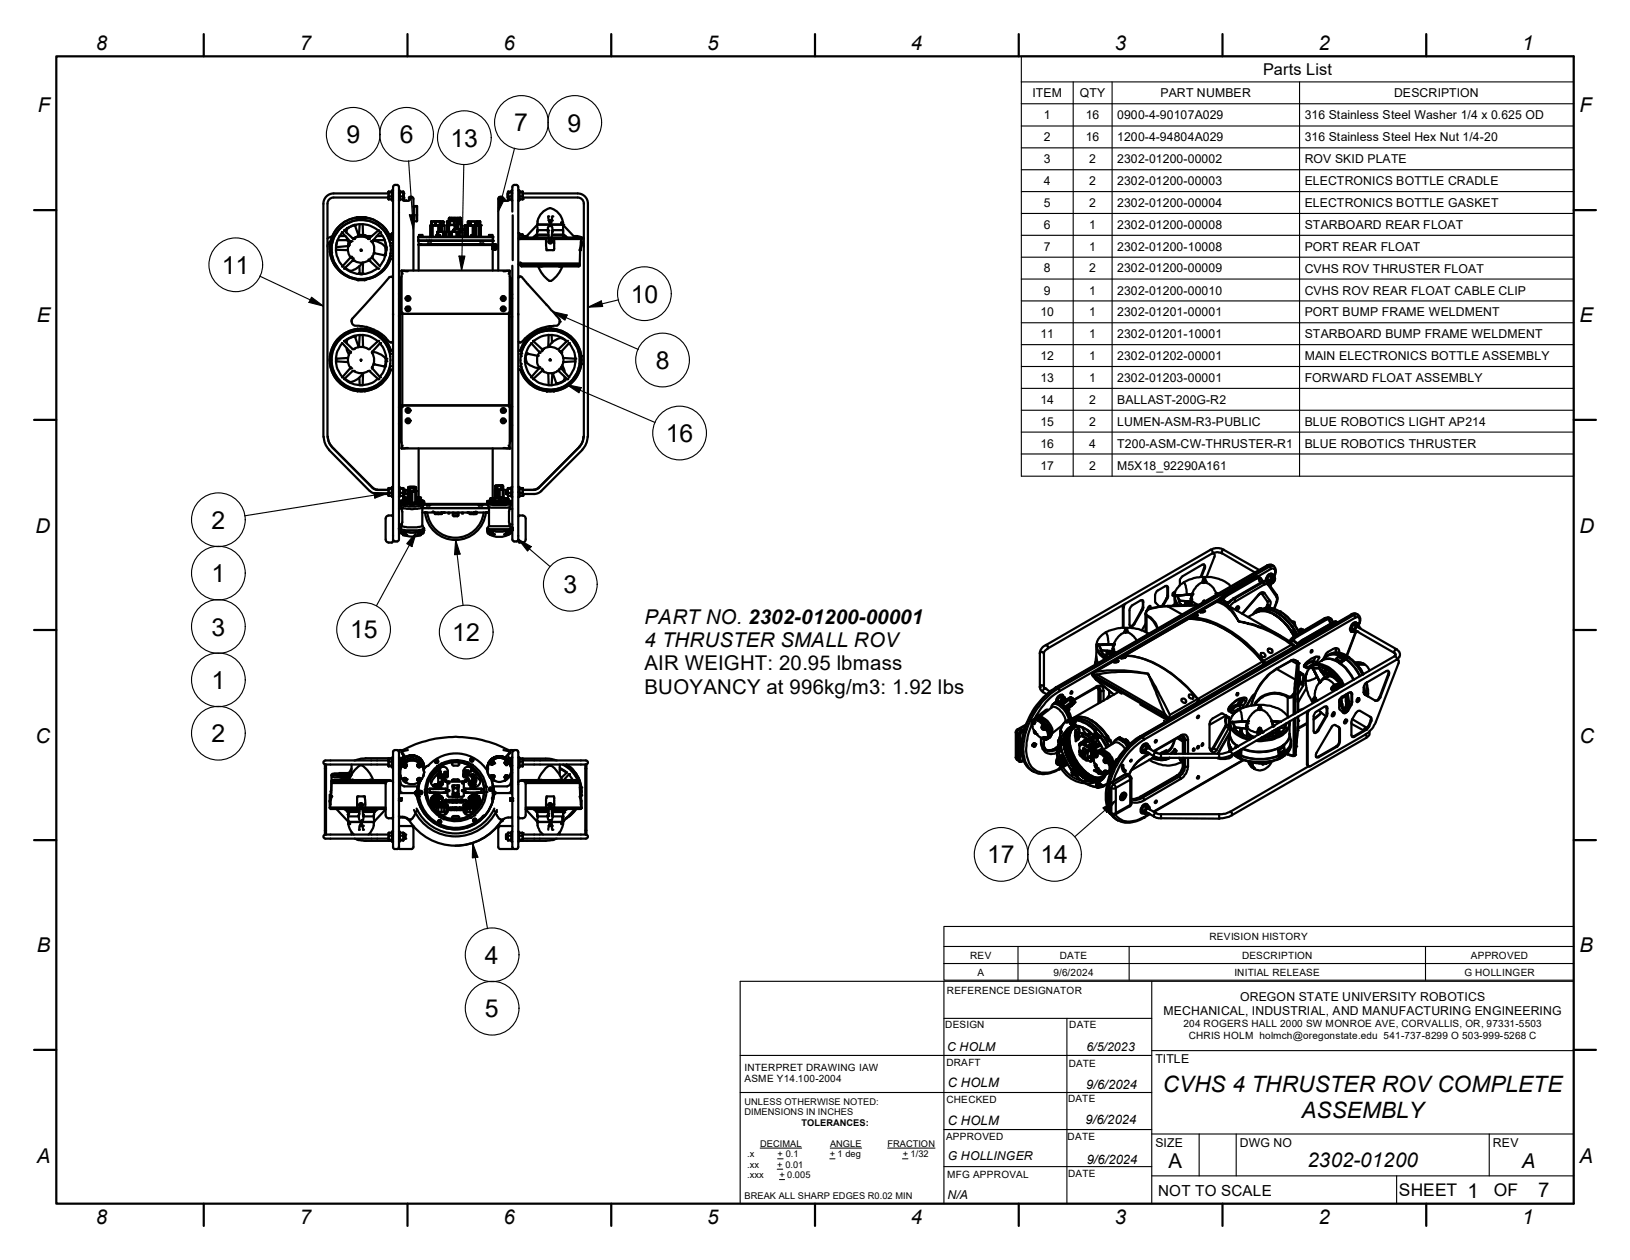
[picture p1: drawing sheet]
<svg xmlns="http://www.w3.org/2000/svg" width="279mm" height="216mm" viewBox="0 0 279 216" stroke-linecap="round" stroke-linejoin="round" font-family="sans-serif">
<defs><g id="words">
<g font-size="4.3">
<text x="88.1" y="22.5">7</text>
<text x="97.3" y="22.5">9</text>
<text x="59.4" y="24.6">9</text>
<text x="68.5" y="24.6">6</text>
<text x="77.2" y="25.1">13</text>
<text x="38" y="46.9">11</text>
<text x="108.1" y="51.9">10</text>
<text x="112.4" y="63.2">8</text>
<text x="114.1" y="75.7">16</text>
<text x="36.3" y="90.6">2</text>
<text x="36.3" y="99.8">1</text>
<text x="96.6" y="101.6">3</text>
<text x="36.3" y="108.9">3</text>
<text x="60" y="109.3">15</text>
<text x="77.5" y="109.8">12</text>
<text x="36.3" y="118">1</text>
<text x="36.3" y="127.2">2</text>
<text x="169.2" y="147.9">17</text>
<text x="178.4" y="147.9">14</text>
<text x="83.1" y="165.2">4</text>
<text x="83.1" y="174.2">5</text>
</g>
<g font-size="3.9">
<text x="199.3" y="187.1">CVHS 4 THRUSTER ROV COMPLETE</text>
<text x="223.1" y="191.6">ASSEMBLY</text>
</g>
<g font-size="3.5">
<text x="16.4" y="8.6">8</text>
<text x="51.4" y="8.6">7</text>
<text x="86.3" y="8.6">6</text>
<text x="121.2" y="8.6">5</text>
<text x="156.1" y="8.6">4</text>
<text x="191.1" y="8.6">3</text>
<text x="226" y="8.6">2</text>
<text x="260.9" y="8.6">1</text>
<text x="6.5" y="19.2">F</text>
<text x="270.8" y="19.2">F</text>
<text x="6.3" y="55.2">E</text>
<text x="270.8" y="55.2">E</text>
<text x="6.1" y="91.2">D</text>
<text x="270.8" y="91.2">D</text>
<text x="110.5" y="106.9">PART NO. 2302-01200-00001</text>
<text x="110.5" y="110.9">4 THRUSTER SMALL ROV</text>
<text x="110.5" y="114.9">AIR WEIGHT: 20.95 lbmass</text>
<text x="110.5" y="118.9">BUOYANCY at 996kg/m3: 1.92 lbs</text>
<text x="6.1" y="127.3">C</text>
<text x="270.8" y="127.3">C</text>
<text x="6.3" y="163.2">B</text>
<text x="270.8" y="163.2">B</text>
<text x="6.3" y="199.2">A</text>
<text x="200.3" y="200.1">A</text>
<text x="224.1" y="200">2302-01200</text>
<text x="260.9" y="200.1">A</text>
<text x="270.8" y="199.2">A</text>
<text x="16.4" y="209.8">8</text>
<text x="51.4" y="209.7">7</text>
<text x="86.3" y="209.8">6</text>
<text x="121.2" y="209.7">5</text>
<text x="156.1" y="209.8">4</text>
<text x="191.1" y="209.8">3</text>
<text x="226" y="209.8">2</text>
<text x="251.5" y="205.2">1</text>
<text x="260.9" y="209.8">1</text>
<text x="263.7" y="205.2">7</text>
</g>
<g font-size="3">
<text x="239.8" y="205">SHEET</text>
<text x="256" y="205">OF</text>
</g>
<text font-size="2.8" x="216.5" y="12.9">Parts List</text>
<text font-size="2.6" x="198.5" y="204.9">NOT TO SCALE</text>
<g font-size="2.2">
<text x="162.5" y="186.2">C HOLM</text>
<text x="186.2" y="186.6">9/6/2024</text>
<text x="162.5" y="192.7">C HOLM</text>
<text x="186.1" y="192.7">9/6/2024</text>
<text x="186.3" y="199.4">9/6/2024</text>
</g>
<g font-size="2.1">
<text x="177" y="16.7">ITEM</text>
<text x="185.1" y="16.7">QTY</text>
<text x="198.9" y="16.7">PART NUMBER</text>
<text x="239" y="16.7">DESCRIPTION</text>
<text x="178.9" y="20.4">1</text>
<text x="186.1" y="20.4">16</text>
<text x="191.5" y="20.4">0900-4-90107A029</text>
<text x="223.6" y="20.4">316 Stainless Steel Washer 1/4 x 0.625 OD</text>
<text x="178.9" y="24.2">2</text>
<text x="178.9" y="27.9">3</text>
<text x="186.1" y="24.2">16</text>
<text x="186.7" y="27.9">2</text>
<text x="191.5" y="24.2">1200-4-94804A029</text>
<text x="191.5" y="27.9">2302-01200-00002</text>
<text x="223.6" y="24.2">316 Stainless Steel Hex Nut 1/4-20</text>
<text x="223.6" y="27.9">ROV SKID PLATE</text>
<text x="178.9" y="31.7">4</text>
<text x="178.9" y="35.4">5</text>
<text x="186.7" y="31.7">2</text>
<text x="186.7" y="35.4">2</text>
<text x="191.5" y="31.7">2302-01200-00003</text>
<text x="191.5" y="35.4">2302-01200-00004</text>
<text x="223.6" y="31.7">ELECTRONICS BOTTLE CRADLE</text>
<text x="223.6" y="35.4">ELECTRONICS BOTTLE GASKET</text>
<text x="178.9" y="39.2">6</text>
<text x="186.7" y="39.2">1</text>
<text x="191.5" y="39.2">2302-01200-00008</text>
<text x="223.6" y="39.2">STARBOARD REAR FLOAT</text>
<text x="178.9" y="42.9">7</text>
<text x="178.9" y="46.7">8</text>
<text x="186.7" y="42.9">1</text>
<text x="186.7" y="46.7">2</text>
<text x="191.5" y="42.9">2302-01200-10008</text>
<text x="191.5" y="46.7">2302-01200-00009</text>
<text x="223.6" y="43">PORT REAR FLOAT</text>
<text x="223.6" y="46.7">CVHS ROV THRUSTER FLOAT</text>
<text x="178.9" y="50.5">9</text>
<text x="186.7" y="50.5">1</text>
<text x="191.5" y="50.5">2302-01200-00010</text>
<text x="223.6" y="50.5">CVHS ROV REAR FLOAT CABLE CLIP</text>
<text x="178.4" y="54.2">10</text>
<text x="178.4" y="58">11</text>
<text x="186.7" y="54.2">1</text>
<text x="186.7" y="58">1</text>
<text x="191.5" y="54.2">2302-01201-00001</text>
<text x="191.5" y="58">2302-01201-10001</text>
<text x="223.6" y="54.2">PORT BUMP FRAME WELDMENT</text>
<text x="223.6" y="58">STARBOARD BUMP FRAME WELDMENT</text>
<text x="178.4" y="61.7">12</text>
<text x="178.4" y="65.5">13</text>
<text x="186.7" y="61.7">1</text>
<text x="186.7" y="65.5">1</text>
<text x="191.5" y="61.7">2302-01202-00001</text>
<text x="191.5" y="65.5">2302-01203-00001</text>
<text x="223.6" y="61.7">MAIN ELECTRONICS BOTTLE ASSEMBLY</text>
<text x="223.6" y="65.5">FORWARD FLOAT ASSEMBLY</text>
<text x="178.4" y="69.2">14</text>
<text x="186.7" y="69.2">2</text>
<text x="191.5" y="69.2">BALLAST-200G-R2</text>
<text x="178.4" y="73">15</text>
<text x="178.4" y="76.7">16</text>
<text x="186.7" y="73">2</text>
<text x="186.7" y="76.7">4</text>
<text x="191.5" y="73">LUMEN-ASM-R3-PUBLIC</text>
<text x="191.5" y="76.7">T200-ASM-CW-THRUSTER-R1</text>
<text x="223.6" y="73">BLUE ROBOTICS LIGHT AP214</text>
<text x="223.6" y="76.7">BLUE ROBOTICS THRUSTER</text>
<text x="178.4" y="80.5">17</text>
<text x="186.7" y="80.5">2</text>
<text x="191.5" y="80.5">M5X18_92290A161</text>
<text x="199.5" y="173.9">MECHANICAL, INDUSTRIAL, AND MANUFACTURING ENGINEERING</text>
<text x="212.6" y="171.4">OREGON STATE UNIVERSITY ROBOTICS</text>
<text x="162.4" y="180">C HOLM</text>
<text x="186.2" y="180.1">6/5/2023</text>
<text x="198.1" y="182.2">TITLE</text>
<text x="198.1" y="196.5">SIZE</text>
<text x="212.5" y="196.5">DWG NO</text>
<text x="255.9" y="196.5">REV</text>
<text x="162.5" y="198.7">G HOLLINGER</text>
<text x="162.4" y="205.5">N/A</text>
</g>
<g font-size="1.7">
<text x="207.3" y="161.1">REVISION HISTORY</text>
<text x="166.3" y="164.3">REV</text>
<text x="167.6" y="167.2">A</text>
<text x="180.6" y="167.2">9/6/2024</text>
<text x="181.7" y="164.3">DATE</text>
<text x="211.6" y="167.2">INITIAL RELEASE</text>
<text x="212.9" y="164.3">DESCRIPTION</text>
<text x="251" y="167.2">G HOLLINGER</text>
<text x="252.1" y="164.3">APPROVED</text>
<text x="162.3" y="170.4">REFERENCE DESIGNATOR</text>
<text x="162" y="176.1">DESIGN</text>
<text x="183.3" y="176.1">DATE</text>
<text x="202.9" y="176">204 ROGERS HALL 2000 SW MONROE AVE, CORVALLIS, OR, 97331-5503</text>
<text x="203.8" y="178">CHRIS HOLM holmch@oregonstate.edu 541-737-8299 O 503-999-5268 C</text>
<text x="127.6" y="183.5">INTERPRET DRAWING IAW</text>
<text x="127.6" y="185.4">ASME Y14.100-2004</text>
<text x="162.2" y="182.6">DRAFT</text>
<text x="183.2" y="182.8">DATE</text>
<text x="162.2" y="188.9">CHECKED</text>
<text x="183.1" y="188.8">DATE</text>
<text x="162.2" y="195.4">APPROVED</text>
<text x="183" y="195.4">DATE</text>
<text x="162.4" y="201.9">MFG APPROVAL</text>
<text x="183.1" y="201.7">DATE</text>
</g>
<g font-size="1.6">
<text x="127.6" y="189.3">UNLESS OTHERWISE NOTED:</text>
<text x="127.6" y="191.1">DIMENSIONS IN INCHES</text>
<text x="130.3" y="196.5">DECIMAL</text>
<text x="137.4" y="192.9">TOLERANCES:</text>
<text x="142.3" y="196.5">ANGLE</text>
<text x="152.1" y="196.5">FRACTION</text>
<text x="128.1" y="198.3">.x</text>
<text x="128.1" y="200.1">.xx</text>
<text x="128.1" y="201.9">.xxx</text>
<text x="133.2" y="200.1">+ 0.01</text>
<text x="133.3" y="198.3">+ 0.1</text>
<text x="133.6" y="201.9">+ 0.005</text>
<text x="142.2" y="198.3">+ 1 deg</text>
<text x="154.7" y="198.3">+ 1/32</text>
<text x="127.6" y="205.5">BREAK ALL SHARP EDGES R0.02 MIN</text>
</g>
</g></defs>
<!-- layer: Visible Edges(ANSI-PIG) -->
<g fill="none" stroke="#000" stroke-width=".38">
<path d="M55.4 34.9v40M56.1 34.9v40M57.2 33.1a1.75 1.75 0 0 0-1.8 1.8M57.2 33.8a1.05 1.05 0 0 0-1.1 1.1M57.2 33.8h9.4M57.2 33.1h9.4M58.6 39.8l1.5 1.6a2.21 2.21 0 0 0 0 2.7l-.1 .1M58.7 39.9a4.5 4.5 0 0 0-1.1 2.2M59.5 39.2l-.1 .7M59.5 39.1h.1M60.8 38.5v.2v-.1M60.8 38.5l-1.2 .6"/>
<path d="M60.8 38.6l.7 1.8M60.8 38.5v.1M61.2 37.3l.1 .3h1.2l.1-.3M61.2 37.3a5.3 5.3 0 0 0-4.6 4.6M61.2 37.3h1.4M61.6 37.2h.6zM61.7 38.4l-.2 1.9M61.7 37.2h.4M61.8 37.2h.1M61.9 37.2v.1M62 37.2h.1zM62 37.2h.1"/>
<path d="M62 37.2h-.3l.2 .1M62 37.2l-.1 .1M62.2 38.4v1.9l.4 .1 .8 .4-.5-.4-.6-.1M62.6 37.3a5.5 5.5 0 0 1 4.5 3.7 5.3 5.3 0 0 0-4.5-3.7zM65.2 39.8l-1.4 1.5a2.73 2.73 0 0 1 0 2.8v.1M65.2 39.9a3.6 3.6 0 0 1 1 2.2M66.6 32.8v.2M66.6 32.8h.6l-.1 .2M66.6 33v.7M66.6 33.7v.5M66.6 32.8v1.4M66.6 33h.5"/>
<path d="M66.6 34.2h.5M66.6 33.7h.5M67.1 33v.7M67.1 33.7v.5M67.2 34.3l.2 .1M67.2 34.1l-.1 .1M67.4 32.6l-.2 .1v1.7M67.4 39.9l-.2 .1M68 31.7h.2l.2 .3v60.4M68.1 31.7h-.6l-.1 .4v60.7M68.4 32.7l.1-.1v1.8l-.1-.1M68.5 34.1l.1 .1"/>
<path d="M68.6 32.8h.6l-.1 .2M68.6 32.8v.2M68.6 33.7v.5M68.6 33v.7M68.6 33h.5M68.6 34.2h.5M68.6 33.7h.5M68.6 32.8l-.1 .1M69.1 33.7v.5M69.1 33v.7M69.2 33.1v.7zM69.2 34.1l-.1 .1"/>
<path d="M69.2 32.8v1.3M69.2 34.1v.3M70.1 33.8v.6M70.2 33.8h.2M70.2 33.8v.4M70.3 33.7a.42 .42 0 0 1 .6 .4M70.4 33.8l-.3 .1 .1-.1M70.4 33.8v.1a.53 .53 0 0 1-.8 .5 .36 .36 0 0 1-.6-.2M70.4 33.8v.1M70.9 34.1v12.3M70.9 35.4v2.5M70.9 37.8v.1"/>
<path d="M70.9 35.3h.5M70.9 37.9h.5M71.4 35.3v2.6zM73.8 38.7v-.1h2.3l.1 .1v1M73.8 38.7v1.9l.1-1.9M73.8 38.7h.1M73.9 38.7h.1M73.9 38v-.1h2l.1 .1M73.9 38v.6l.1-.6M73.9 38h.1M74 38h.5M74 38.7v1.9h.2"/>
<path d="M74 38.7h.2M74.2 38.7l.2-.1 .7 .1M74.2 38.7v1.9M74.5 38v.6h.2v-.6M74.5 38h.2M74.7 38h.7M75 39.8v-.1h1.8l.1 .1M75 39.8v.5M75 39.8h.1M75.1 39.8l.3-.1 .5 .1M75.1 38.7v1M75.1 39.8v.5"/>
<path d="M75.1 38.7h.1M75.2 38.7h.2M75.2 38.7v1M75.4 38v.6v-.6M75.4 38h.1M75.4 37.9l.3 .1M75.4 38h.1l.1 .6M75.4 38.7v1M75.4 38.7h.2M75.6 38.6v1.1v-1h.2v1M75.6 38.6v.1M75.6 38v.6h.1v-.6"/>
<path d="M75.6 38.7v1M75.7 38h.3M75.8 38.7h.4M75.9 39.8v.8h.2v-.8M75.9 39.8h.2M76 38v.6M76.1 39.8h.2M76.3 39.8h.2v.8h-.2zM76.5 39.8l.1-.1 .3 .1M76.6 38.6v1.1M76.6 38.6h.1M76.6 38.6h.2"/>
<path d="M76.8 38.6h.2M76.8 38.6v1.2M76.9 39.8v.8M77 37.3h2h-2v.5M77 38.6h.9M77 38v.5h.1v-.5M77 38.6v2M77 38h.1M77 37.4v.4zM77.1 37.8v-.4v.4M77.1 38h.8M77.2 37.4v.4v-.4"/>
<path d="M77.2 39.8v.8zM77.3 37.3v.5M77.3 39.8h-.1l.1-.1h1.8l.1 .1M77.3 39.8v.8l.1-.8M77.3 37.4v.4M77.3 39.8h.1M77.4 37.4v.4v-.4M77.4 39.8l.3-.1 .5 .1M77.4 37.3v.5M77.5 37.3v.5M77.5 37.4v.4M77.6 37.3v.5"/>
<path d="M77.7 37.4v.4M77.7 39.4v.3zM77.7 37.3v.5M77.8 39.7v-.3h.1v.3M77.8 39.4l.1-.2h1.7l.1 .2M77.8 37.4v.4M77.9 38v.5v-.5M77.9 37.3v.5M77.9 38h.1M77.9 39.4l.3-.2 .5 .2M77.9 38h.5M77.9 38.6v.6"/>
<path d="M77.9 38.6h.1M78 37.4v.4M78 38.6h.2M78 37.3v.5M78 38.6v.6M78.1 37.4v.4M78.2 37.3v.5M78.2 39.8v.8h.2v-.8M78.2 37.8h-1.4l-.2 .2v.5v-.6l.4 .1M78.2 37.4v.4M78.2 38.6v.6M78.2 39.8h.2"/>
<path d="M78.2 38.6h.2M78.2 37.8l.2 .2M78.3 37.3v.6M78.4 38.5v.7v-.7h.1v.7M78.4 38.3h.6M78.4 38.5v.1M78.4 38.5l-1.8 .1M78.4 38v.5M78.4 38.4v.1M78.4 37.4v1.1M78.4 38.6v.6M78.4 39.8h.3"/>
<path d="M78.4 37.3v1.1M78.5 37.4v.9v-.9M78.5 37.3v1.1M78.5 38.5l.2-.1 .3 .1M78.5 37.4v.9M78.6 37.3v1.1M78.7 37.4v.9v-.9M78.7 39.8h.1v.8h-.1zM78.7 39.4h.2v.3M78.7 37.4v.9M78.7 39.4v.3M78.8 38.3v-.9v.9"/>
<path d="M78.8 39.8l.2-.1 .2 .1M78.9 39.4h.2M78.9 37.4v.9M78.9 38.4l.1 .1M78.9 37.4v.9zM79 37.4v.9M79 38.5v.7M79 38.3l-.6 .1M79.1 39.4v.4M79.1 39.4h.2M79.2 39.8v.8M79.3 39.4v1.2h.4v-1.2"/>
<path d="M79.3 39.4l.1-.2 .3 .2M79.6 39.3h.3M79.7 39.4h.3M79.9 38.7h-.3v.6M80 38.7h.1M80 38.7v1.9l.1-1.9M80 38.7v.6h-.4M80.1 38.7h.1M80.1 38.7v1.9l.1-1.9M80.1 38.6l-.1 .1M80.2 38.7l.3-.1 .5 .1M80.2 38h.4"/>
<path d="M80.2 38v.6M80.2 38.6h.4M80.6 38v.6h.1v-.6M80.6 38h.1M80.7 38h.8M81 38.7v1.6M81 38.7h.2M81.2 38.7h.3M81.2 38.7v1.6M81.5 38.7h.1v1.9h-.1zM81.5 38v.6v-.6M81.5 38h.1"/>
<path d="M81.5 38h.4M81.6 38.7l.1-.1 .3 .1M81.8 38h.4M81.8 37.9l.1 .1M81.9 38.6h.5M81.9 38v.6M81.9 38.6l.1 .1M82 38.7v1.9M82 38.7h.1M82.1 38.7h.2M82.1 38.7l-.1 1.9M82.2 38v.6h.1v-.6l-.1 .6"/>
<path d="M82.2 38.6h-2.5l-.1 .7M82.2 38h.1M82.3 38.7v1.9l.1-1.9M82.3 38h.1M82.3 38l-2-.1-.1 .1M82.3 38.7h.1M82.4 38.6v.1M82.4 38.6v2M85.4 34.1v12.3M85.8 33.7l-.3 .2-.1 .2M85.8 33.7h.2M85.9 33.8v.1"/>
<path d="M86 33.8v.2a.48 .48 0 0 0 .7 .4 .43 .43 0 0 0 .6-.2M86 33.8h.1M86 33.8h.2M86 33.8v.4M86.2 33.8v.6M87 33.1l.1 .7zM87.1 32.8v.2M87.1 33h.6M87.1 33v.7M87.1 33.7v.5M87.1 32.8v1.4M87.1 32.8h.6"/>
<path d="M87.1 34.2v.2M87.2 34.2h.1M87.6 34.2h.1M87.6 33l.1 .1M87.6 33.7h.1M87.7 34.3v.1M87.7 33.6l-.6 .1M87.7 34.1l-.6 .1M87.7 32.6v.1M87.8 32.6h-.1v1.8h.1M87.9 36.9v7.7M88.1 31.7h.4"/>
<path d="M88.2 31.7h-.2l-.2 .3v4.3M88.5 31.7l.3 .2v.2v60.7M88.8 32.6h.2M88.8 34.4h.2M88.8 39.9h.2M89 32.6v1.8M89 39.9v.1M89 34.3v.1M89 34.1l.1 .1M89.1 33.7v.5M89.1 33v.7M89.1 33h.5"/>
<path d="M89.1 34.2h.5M89.1 33.7h.5M89.6 32.8v.2M89.6 32.8h-.6l.1 .2M89.6 32.8v1.4M89.6 33.7v.5M89.6 33v.7M89.6 33.8h9.4M89.6 33.1h9.4M92.1 38.5v1.4v-.5h1.8l.1 .5a.97 .97 0 0 1 .3-1.4 .97 .97 0 0 1 .3 1.4l.1-.5h1.8v.5v-1.4M92.1 38.5l-2.1 2.2M92.1 38.5h4.4"/>
<path d="M94 37.1l.2 1M94 39.5v1.2M94.1 37.8h.4M94.2 38.1h.1M94.2 38.1h.2M94.3 35.7a2.95 2.95 0 0 0-2.2 2.2M94.3 35.7a2.78 2.78 0 0 1 2.2 2.8v-.4l-.1 .4h-.1v-.4l-.1 .4h-4.1v-.6M94.7 37.1l-.3 .9-.2 .1M94.7 39.5l-.1 1.2M96.5 38.5l2.1 2.2M99 33.1a1.75 1.75 0 0 1 1.8 1.8M99 33.8a1.05 1.05 0 0 1 1.1 1.1"/>
<path d="M100.1 34.9v40M100.8 34.9v40M56.5 41.9l.3 .1v1.3h-.2l-.1-.1zM56.5 42.4v.3M56.6 43.3a5.4 5.4 0 0 0 4.6 4.6 5.3 5.3 0 0 1-4.6-4.6zM56.7 41.3a1.05 1.05 0 0 0-.6 1M56.9 43.7v.1M56.9 40.5l-.8 .4M57.8 41.3a4.4 4.4 0 0 0 .9 4.3M57.8 41.1h1.8M58.2 40.4h1M58.6 58.8h.1"/>
<path d="M58.7 58.8l1.4 1.5-.1 .2M58.7 58.8a4.4 4.4 0 0 0 0 5.8M59 46l1.5-1.4a2.4 2.4 0 0 0 2.8 0l1.5 1.4M59 58.4l1.5 1.4M59.1 45.9a4.2 4.2 0 0 0 5.6 0M59.1 58.5a4.3 4.3 0 0 1 5.7 0M59.4 40.7l.4 1M59.4 59.6v.3l.4 .9M59.5 58.2l-.1 .6M59.5 58.2h.1M59.6 42.9l-2-.1v.2M59.7 42h.1z"/>
<path d="M59.7 42.1l-2.1 .3M59.7 42.2h.1M59.8 41.7l-.1 .5M59.8 41.7v.1M59.8 41.8v.2M60 44.2l-1.3 1.5M60.1 44.1l-.1 .1M60.5 40.8l.1 .1M60.5 40.8l-1.5-1.3a4.5 4.5 0 0 1 5.8 0l-1.5 1.3M60.5 59.8a3.1 3.1 0 0 1 2.6 0M60.5 59.8h.1M60.6 40.9a2.11 2.11 0 0 1 2.6 0"/>
<path d="M60.6 40.9a2.27 2.27 0 0 1 2.6 0M60.8 57.6l-1.2 .6M60.8 57.6v.1M60.8 57.7l.7 1.8M61.2 56.4a5.4 5.4 0 0 0-4.6 4.6M61.2 47.8l.1 .2h1.2l.1-.1M61.3 56.3h1.2M61.3 56.6l-.1-.2a5.3 5.3 0 0 0-4.6 4.6M61.3 56.3l-.1 .1M61.4 40.4a2.08 2.08 0 0 1 1.9 .4l-.4-.3-.9-.2zM61.5 40.3h.1zM61.5 46.9h.9"/>
<path d="M61.5 57.4h.1l-.1 2M61.5 46.9h.1M61.5 40.3h.1M61.5 46.9h.2M61.6 45.6l.1 1.3M61.7 46.9h.6M61.7 56.3h.4M61.8 42.8l.1-.1 .1 .2-.2 .1zM62.1 45a2.92 2.92 0 0 1-2.1 1.4l-.9-.6M62.1 57.4h.1M62.2 57.4l.1 2M62.2 46.9h.1"/>
<path d="M62.2 45v1.9M62.5 56.6l.1-.2a5.3 5.3 0 0 1 4.4 3.7M62.5 56.6h-1.2M62.5 56.3l.1 .1M62.6 56.4a5.4 5.4 0 0 1 4.4 3.6M62.6 47.9a5.4 5.4 0 0 0 4.4-3.6 5.3 5.3 0 0 1-4.4 3.6zM62.6 47.8v.1M62.9 40.4h.9M63.3 40.8l-.1 .1M63.8 44.1v.1M63.8 44.2l1.4 1.5M63.9 41.2a3.8 3.8 0 0 1 2.2 1.2"/>
<path d="M63.9 41.1h2.1M64.1 43.4l1.8 .4M64.6 40.4h1M64.8 58.4l-1.6 1.4M65.1 58.8a4.2 4.2 0 0 1 0 5.8M65.2 58.8l-1.4 1.5M65.9 43.8h.1M65.9 43.8v-.2l.1 .2M66 41.3a4.1 4.1 0 0 1-.9 4.3M66.1 42.4l-.1 1.4M66.1 42.9l.1-.1v.2M66.1 42.4h.1"/>
<path d="M66.1 42.3l.1 .1M66.2 42.4h.1M66.7 40.1h.5M66.7 40.3h.5M66.9 41l.4 .1M67.1 41.7h-.2a5.1 5.1 0 0 0-7.1-3.6 5.1 5.1 0 0 0-1.9 7.7 5.1 5.1 0 0 0 7.9 .2l.6-.8 .5-1.4h.2M67.2 47.4l.1 .2M67.2 47.4l-.5 .1-6.3 7.1a.8 .8 0 0 0 0 .9 .8 .8 0 0 0 .9 .3 7.3 7.3 0 0 1 5.5 2.8l.4 .1M67.2 40v1M67.3 44.2l-.6 .2M67.3 58.5l-.1 .2M67.4 53.8v.1"/>
<path d="M68.4 54.1l.1 .2M68.4 50.3l.1 .1M68.5 50.4h.1M68.5 51.1l-.1 .2M68.6 53.5v.3M68.8 53.5v.3l.2-.2M68.8 47.3l-.2 .5v5.7h.2M69 53.8v15.7M69.7 51.1h.5M69.9 46.5l-1.1-.1 .2 .5M71.7 40.6h12.8M71.7 41.2h12.8"/>
<path d="M71.7 40.6v.6M71.7 41.2l.1 .1M71.8 42h12.6M71.8 41.3h12.7zM71.8 41.3v.6h1.5M71.8 42v4.4M71.8 40.6v-.3h.6v.3M71.8 40.3h.6M71.9 41.9l.1 .1M72.1 41.9h.1M72.2 41.9h-.1h.2M72.3 41.9l-.1 .1"/>
<path d="M72.3 41.9v.1M73.3 41.9h9zM73.3 41.7h.6zM73.9 41.8v.1M74.2 40.6h.1M74.8 40.3h.6M74.9 40.3v-.5v.5M74.9 41.9l.1 .1M75.2 41.9v.1M75.4 40.3v.3M75.4 40.3h-.6v.3M75.9 40.6h.1"/>
<path d="M77.2 40.6h.1M77.4 40.6h.1M80.2 40.6h.1M80.8 40.3v.3M80.8 40.3h.6v.3M80.8 40.3h.6M81 41.9v.1M81.2 41.9v.1M81.6 40.6h.4M82.2 40.6h.1M82.3 41.9h.4zM82.3 41.7h.6z"/>
<path d="M82.4 41.8l-.1 .1M82.9 41.9h-.2h.2M82.9 41.9h1.5M83.8 40.3h.6M83.8 40.6v-.3h.6l.1 .3h-12.8M84.4 42v.7M84.4 42.7h.1M84.4 42.6v.1M84.4 42.1h.1M84.5 41.2v.7l.1-.1a.63 .63 0 0 0 .1 1l-.2-.1v3.7M84.5 40.6l-.1 .7M84.5 40.6v.6"/>
<path d="M84.6 41.9l-.1 .1v.5l.1 .2M84.9 42.2h.1v.3zM84.9 41.9h.1a.5 .5 0 0 1-.1 .8 .54 .54 0 0 1 0-.8zM85 42.2h.1M84.9 42.4v.1M84.9 41.8a.49 .49 0 0 0-.4 .5 .49 .49 0 0 0 .4 .5M85 42.1v.3l-.1 .1-.1-.2zM85.1 42l-.1-.2a.35 .35 0 0 0-.4 .2 .35 .35 0 0 0 0 .4l.2 .4 .3-.2M86 51.1h.6M87.2 53.6l.2 .2M87.2 53.8v15.7M87.4 46.4l-1.1 .1"/>
<path d="M87.4 46.4h-18.6v7.1M87.4 47.3l.2 .5v5.7h-.2M87.4 46.4l-.2 .5M87.4 53.8h.2v15.7h-.2M87.4 53.8h-18.8v15.7M87.4 46.4v7.4M87.6 51.1l.2 .2M87.6 53.5v.3M87.6 50.4h.2M87.8 54.1l-.2 .2M87.8 45.5v46.9M88.8 53.8v.1"/>
<path d="M88.9 45.2l.1 .1M88.9 40.9v.1M89 40.8l-.1 .1M89 40.8v-.1h10.6l.1 .3M89 45.3l.2 .1M89 41l10.7-.1v1.2l-.3 .8M89 40.1h.5v.2M89 47.4a1.05 1.05 0 0 1 1 .7l5.3 5.9a1.07 1.07 0 0 1 .4 1.6l-.2 .2a7.8 7.8 0 0 0-6.2 2.9h-.3l-.1-.2M89 40v.7M89 40.3h.5M89.1 47.4l-.2 .2M89.2 45l.1 .1h10.1"/>
<path d="M89.2 45.4l.2 .3h9.8l.2-.1v-.2M89.2 45.4h10.2M89.5 40.3l.1 .3M89.6 40.2v.4M89.6 40.6v.1M89.6 40.4h.6M90.7 57.7l1.6-1 1.3-.3a5.3 5.3 0 0 0-4.4 3.7l.3-.9zM91.1 58.8l1.3 1.5M91.1 58.8a4.2 4.2 0 0 0 0 5.8M91.4 58.4l1.5 1.4a2.73 2.73 0 0 1 2.8 0h.1M91.4 58.5a4.3 4.3 0 0 1 5.8 0M91.6 40.4h.5"/>
<path d="M92.1 40.2v.1M92.8 45.7l-.5-.1 .7 1.4 1.2 1.2M93.6 41l.1 1.9h1.2l.1-1.9M93.6 56.4l.1 .2h1.2l.1-.2M93.6 56.4h1.4M93.9 57.4h.2M94 56.3h.6zM94 40.2h-2.1l-.5 .5M94 57.4l-.1 2M94 40.3h-1.9v.4M94.1 56.3h.4M94.1 41.4l.2 .1"/>
<path d="M94.1 41.4h.1M94.1 41.3v.1M94.2 41.4l.1 .1M94.2 48.1h.2M94.2 41.3v.1M94.2 41.3h.1M94.3 41.6h.1M94.3 41.1l-.1 .2M94.3 41.2l.1 .1M94.3 41.2l-.1 .1M94.3 41.5h.1M94.3 41.1v.1"/>
<path d="M94.4 41.1l.1 .2M94.4 41.1l-.1 .1M94.4 41.3h.1M94.4 41.2h-.1M94.5 41.3v.1M94.5 41.4h-.1v.1M94.5 41.4l-.2 .1M94.6 40.2h2l.6 .5M94.6 40.3h1.9v.4M94.7 57.4h-.1v1.3M95 56.4a5.3 5.3 0 0 1 4.6 4.6M95.7 59.8h.1"/>
<path d="M95.8 45.7h.5M96.1 57.9a2.96 2.96 0 0 0-2.1 1.5M96.1 57.9h.1M96.2 57.9l1 .6M96.4 45.6l-.8 1.4-1.1 1.2M96.5 40.2v.1M96.5 40.4h.5M97.2 58.4l-1.4 1.4M97.5 58.8l-1.4 1.5a2.3 2.3 0 0 1 0 2.8l1.5 1.5M97.5 58.8a4.4 4.4 0 0 1 0 5.8M97.5 58.8h.1M98.4 40.4h.6"/>
<path d="M99 40.5l.6 .1 .5 .3M99.4 42.8v.2M99.4 42.8v.1M99.4 42.9v2.5M99.6 41l-.2 1.9M99.7 41.4l.3 .6 .1 .3M55.5 74.8a3.1 3.1 0 0 0 .9 2.3M56.2 74.8l.3 1.1 .4 .7M56.4 77.1l7 7M56.5 61.1v1.2M56.5 61.5v.3M56.6 62.4a5.4 5.4 0 0 0 4.6 4.6"/>
<path d="M56.6 62.3h.1M56.6 61l.2 .1M56.6 62.4a5.3 5.3 0 0 0 4.6 4.6l.1-.2M56.6 61v.1M56.8 61.1v1.3h-.2M56.9 76.6l7 7 .8 .3M56.9 76.6l7 7M57.6 61.3v.2l2.1-.2M59.1 64.8l.9 .7M59.1 64.9a4.1 4.1 0 0 0 5.7 0M59.7 62l-2.1-.1v.2M60 65.5h.1"/>
<path d="M60 62.9l.1 .2-1.5 1.5M60 60.4a2.25 2.25 0 0 0 0 2.5M60.5 63.6l-1.5 1.4M60.5 63.6h.1M61.2 67l.1 .1M61.3 66.8h1.2M61.3 67.1h1.2M61.5 66h.1M61.6 64.7l.1 1.3M61.7 67.1h.4M62.2 63.9a2.87 2.87 0 0 1-2.1 1.6M62.2 66h-.1"/>
<path d="M62.3 63.9l-.1 2.1M62.6 67l-.1 .1M63.1 63.6a2.67 2.67 0 0 1-2.6 0M63.2 63.6l1.6 1.4M63.8 60.4a2.25 2.25 0 0 1 0 2.5M63.8 60.3a3.3 3.3 0 0 1 2.3 1.1M63.8 62.9v.2M63.8 60.3h.1M63.8 63.1h.1M63.8 60.3v.2M63.8 63.1l1.4 1.5M64.1 62.4l1.8 .4"/>
<path d="M65.9 62.8h.1M65.9 62.8v-.1l.1 .1M66.1 61.9h.1M66.2 61.3l-.1 .1M66.2 61.9v.2M66.2 61.5h-.1l-.1 1.3M66.9 60.5a5.1 5.1 0 0 0-7.9-3 5.1 5.1 0 0 0 0 8.4 5.1 5.1 0 0 0 7.9-3.1M66.9 60.1l.4 .1M66.9 60.6h.2M66.9 60v.1M66.9 62.8v.1M66.9 63.4h.3"/>
<path d="M67 63.3a5.4 5.4 0 0 1-4.4 3.7M67 63.4a5.1 5.1 0 0 1-4.4 3.6l-.1-.2M67.1 62.7l-.2 .1M67.3 63.2l-.1 .1M68.4 72.6l.1 .2M68.5 69.7l-.1 .1M68.6 69.5v.3M68.6 69.5h18.8M68.8 76.8h18.6M68.8 69.8h-.2v5.6l.2 .5M69 69.7l-.2-.2v7.3M69 76.3l-.2 .5"/>
<path d="M69.7 72v.3M69.7 70.2v.2M69.9 76.8h-1.1M71.8 76.8v8.4M84.5 76.8v8.6M86.3 76.8h1.1M86.5 70.2v.2M86.5 72v.3M87.2 76.3l.2 .5M87.4 69.5v.3M87.4 69.5l-.2 .2M87.4 69.8h.2v5.6l-.2 .5"/>
<path d="M87.4 69.8v7M87.6 69.7l.2 .1M87.6 69.5v.3M87.8 72.6l-.2 .2M88.9 63.2l.1 .1M89 63.4h.3M89 60.1l-.1 .1M89.2 60.6h.1a5.1 5.1 0 0 1 6.5-3.8 5.1 5.1 0 0 1 3.2 6.9 5.1 5.1 0 0 1-7.2 2.5 5.4 5.4 0 0 1-2.5-3.5h-.1M89.2 63.4a5.2 5.2 0 0 0 4.4 3.6 5.1 5.1 0 0 1-4.4-3.6zM89.3 60l-.3 .1M90 62h.1M90 61.3h.1"/>
<path d="M90 61.3v.2h.1M90.1 61.9h-.1v.1M90.2 60.6l-.1 .6a.96 .96 0 0 0 .5 1.2l1.2 .6 .7 .1M90.2 60.6l.1 .1v-.1M90.2 60.6h.1M90.3 60.6l1.8 .4M91.4 64.9a4.1 4.1 0 0 0 5.8 0M92.4 60.3h.1a2.61 2.61 0 0 0 0 2.8h-.1M92.4 60.3h.1M92.4 63.1h.1M92.4 63.1l-1.3 1.5M93.6 67l.1-.2h1.3v.2"/>
<path d="M93.6 67h1.4M93.9 66h.2M93.9 63.9l.1 2.1M94.2 61.7l.2-.1v.2zM94.2 67.1h.3M94.7 63.9l-.1 2.1h.1M94.7 63.9l.7 1.8M95.4 65.7v.1M95.7 63.6h.1M95.8 63.6h-.1a2.71 2.71 0 0 1-2.8 0l-1.5 1.4M95.8 63.6l1.4 1.4M96.4 62.5l.4 1.3"/>
<path d="M96.5 62l2.1-.1v.1M96.5 61.3l2.1 .2v-.2M96.6 65.2l-1.2 .6M96.7 65.2v.1M96.8 64.6l-.2 .6M99.6 61h-.2v1.4h.2M99.6 62.4a5.3 5.3 0 0 1-4.6 4.6M99.6 61v1.4M99.7 61.5v.3M99.8 77.1l-7 7M100 74.8l-.1 .8-.6 1M100.7 74.8a3.1 3.1 0 0 1-.9 2.3"/>
<path d="M63.4 84.1a1.81 1.81 0 0 0 1.3 .5M63.9 83.6l.8 .3M64.6 83.9h2M64.6 84.6h2M66.1 92.4l.1 .3 .4 .3M66.1 88.9v3.5M66.6 83.6v1.4M66.6 83.6v.2M66.6 83.6h.6l-.1 .2M66.6 83.8v.7M66.6 84.5v.5M66.6 84.5h.5"/>
<path d="M66.6 83.8h.5M66.6 85h.5M66.6 88.3h.6M66.6 93h.6M66.6 88.3l-.2 .1-.3 .5M67.1 83.8v.7M67.1 84.5v.5M67.1 88.3l.2 .2M67.2 84.9l-.1 .1M67.2 83.6v.1M67.3 83.4v.1M67.3 85.1v.1"/>
<path d="M67.3 83.4h-.1v1.8h.1M67.3 92.8l-.2 .2M67.4 92.4l.1 .3 .6 .1M68.4 92.4l-.2 .3-.2 .1M68.4 83.5l.1-.1v1.8l-.1-.1M68.4 90.6l.1 .2M68.4 87.1h.4M68.4 89.9h.4M68.5 90.5v.3M68.5 90.4v.4M68.5 90.4v.5M68.5 90.4v.1"/>
<path d="M68.5 90.8v.1M68.5 90.8l-.1 .1M68.5 84.9l.1 .1M68.5 90.5l.1 .2M68.5 90.4l.1 .5M68.5 90.8l.1 .1M68.5 90.5h.1M68.6 83.6h.6l-.1 .2M68.6 83.6v.2M68.6 84.5v.5M68.6 83.8v.7M68.6 86.1v.1a6.7 6.7 0 0 0 4 0l.1-.1"/>
<path d="M68.6 85.9v.6a6.7 6.7 0 0 0 4 0l.1-.1M68.6 90.9a6.7 6.7 0 0 0 4 0h.1M68.6 90.5v.7l.2 .2M68.6 90.5h.1M68.6 84.5h.5M68.6 83.8h.5M68.6 85h.5M68.6 83.6l-.1 .1M68.6 86.5l.2 .4M68.8 91.4l.3 .2M68.8 86.9a5.1 5.1 0 0 0 3.6 0M68.8 86.9l.2 .7v1.9l-.2 .4"/>
<path d="M68.8 90l.2 .2a6.8 6.8 0 0 0 3.4-.1v-.1M68.8 89.9v.1M68.8 90l-.2 .5M68.9 91.2l.6 .2M69.1 84.5v.5M69.1 83.8v.7M69.1 85.7l-.5 .1v.2a7.8 7.8 0 0 0 4 0l.1-.1-.1-.1-.5-.1M69.1 85.7h.1M69.1 85.3h.6zM69.1 85.3h.6M69.1 86.1h.6M69.1 85.7h.6v.4h-.6z"/>
<path d="M69.1 85.7h.6zM69.1 85.3v.4M69.2 83.6l-.1 1.4M69.2 91.3l.1 .1M69.2 83.9h.3M69.2 84.6h.3M69.2 85.3h.3M69.2 85.7h.3M69.3 85.3h.1M69.4 91.7a3.5 3.5 0 0 0 2.5 0M69.5 83.9v.7v-.7M69.5 91.3v.1"/>
<path d="M69.5 91.4l.2 .4M69.5 85.3h.1M69.5 91.4l-.4-.1v.4h.6l-.6-.1M69.5 85.7h.2M69.7 85.3v.4M69.7 85.7h-.1M69.9 85.5l-.2 .1M70 84.1l-.1 1.9 .3 .1M70 83.6l.1-.1 .1 .1M70 83.5v.1M70 83.6v.5M70 84.1l1 .1"/>
<path d="M70 83.4h1.2l-.1 .2h-.9zM70 83.4v.7M70.2 86.1l.2 .1M70.2 84.3l-.2-.1h.9l-.2 .1M70.2 84.3h.1M70.2 84.3v1.8M70.2 83.6v.6h.2v-.6M70.2 83.6h.2M70.3 84.3h.2M70.3 83.5h.6M70.3 84.3v1.8M70.4 86.2h.1"/>
<path d="M70.4 83.6h.5M70.5 86.2h.2M70.5 84.3h.2v1.8h-.2zM70.5 86.1v.1M70.7 86.1v.1M70.9 83.6v.6h.1v-.6M70.9 83.6h.1M71.2 86.1l.1-.1-.1 .1M71.2 86.1h.1M71.2 83.4l.1 .2M71.2 84.3v1.8M71.2 86.1l-.5 .1"/>
<path d="M71.3 84.2h.1M71.3 84.1v1.9l.1-1.8M71.3 84.1l-.4 .1 .3 .1M71.3 84.2l-.1 1.9M71.3 83.6l-.2-.1-.1 .1M71.3 83.6v.5M71.3 84.1l-.3 .1M71.3 84.2l-.1 .1M71.3 83.5v.6M71.4 85.5h.1zM71.4 85.5l.2 .1M71.5 85.5v.1"/>
<path d="M71.6 85.7h.1M71.6 85.3h.5zM71.6 85.3h.5M71.6 86.1h.5M71.6 85.7h.5v.4h-.5zM71.6 85.7h.5zM71.6 85.3v.4M71.7 85.3h.2M71.7 85.7h.3M71.8 91.3v.1M71.8 91.4l-.3 .4M71.8 91.4l.3-.1-.2 .1"/>
<path d="M71.8 85.3h.1M71.9 85.3h.1M72 85.7h.1M72.1 91.3v.4h-.5l.5-.1M72.1 85.3v.4M72.1 85.7h.1M72.3 91.2l-.5 .2M72.4 90l.3 .6a7.5 7.5 0 0 1-4 .1l-.1-.2M72.4 87.8h.5M72.5 91.4l-.3 .2M72.6 86.5l-.2 .4v3.1M72.7 86.4h10.9l.9 .2h2.2l.9-.2"/>
<path d="M72.7 90.9l-.2 .5M72.7 85.9v.5M72.7 90.6v.3M72.7 86.4h10.8M72.7 86.4h10.9M73.2 86.6h.5zM73.2 87.8a4.9 4.9 0 0 0 4.9 4.3 4.9 4.9 0 0 0 4.8-4.3M73.5 87.1h-1.1h11.4M73.7 86.4v.2M74.2 87.7l.2 .1M74.4 87.7l.1 .1M74.5 87.8v.3"/>
<path d="M75.2 87.8v.3h.5h-1.2h.6M75.6 87.8h7.7M75.6 87.8h.5M75.7 87.8v.3M76.8 87.8v.2h.2v-.2M77.6 87.8v.5h1v-.5M77.7 88.4l.1 .1M77.8 87.8v.2h.6v-.2M77.8 88.5h.6M78.5 88.4l-.1 .1M79.2 87.8v.2h.2v-.2M80.5 88.1h.7z"/>
<path d="M80.5 87.8v.3M81.2 87.8v.3M81.3 87.7l-.1 .1M81.5 87.7l-.2 .1M81.7 87.8v.3h-.5h.5M81.8 87.8h.1M82 86.6h.7zM82.1 86.4v.2M83.3 87.8a5.3 5.3 0 0 1-5.2 4.7 5.3 5.3 0 0 1-5.3-4.7h2.8M83.3 87.8h.5M83.5 86.1l1.5 .1 2.6-.1M83.5 90.9l1.5 .2 2.6-.2"/>
<path d="M83.5 86.1v.3l.3 .5M83.5 90.9l.1 .5M83.5 85.9v.2M83.5 90.6v.3M83.6 91.4a3.5 3.5 0 0 0 3.9 0M83.8 86.9h3.6M83.8 90.1h3.6M83.8 90.1l-.2 .5 3.6 .1 .4-.1M83.8 86.9v3.2M83.9 91.1l.6 .1M84 85.8l-.5 .1 .8 .1 3.3-.1-.5-.1M84 85.9h.6z"/>
<path d="M84 85.5h.6M84 91.2h.3M84 91.2h.5M84 91.6h.6zM84 85.5v.4M84 91.2v.4M84.1 85.5h.5zM84.1 85.5l-.1 .1h.6M84.1 85.4h.5zM84.1 85.4l-.1 .1M84.2 85.5h.3zM84.2 85.4h.3z"/>
<path d="M84.4 85.5h.1M84.4 85.4h.1M84.5 91.2h.1M84.5 91.2l.2 .4M84.6 85.8h.2M84.6 85.4v.5M84.8 83.9v1.4M84.8 85.3h.1M84.8 85.3l.1 .6M84.9 83.9h.1h-.2M84.9 83.9h.1M84.9 85.2l1.3 .1z"/>
<path d="M84.9 85.9h.1M84.9 85.2l-.1 .7M84.9 83.9h-.1M84.9 85.3v.6M84.9 83.9h.3M84.9 85.3h.1M85 83.2h1.2zM85 85.9l.4 .1zM85 85.3l-.1 .6M85 83.2l-.1 .7M85.2 83.9h-.2h.9h-.2M85.2 83.3h-.3v.6"/>
<path d="M85.2 83.3v.6h.1v-.6M85.2 83.9h1M85.2 83.9h.1M85.2 83.9v1.3M85.2 83.3h.1M85.2 83.2h.7M85.2 85.3h.2M85.2 85.3h-.2M85.3 83.9h.2M85.3 83.3h.6M85.3 83.9v1.3M85.3 85.2l.6 .1z"/>
<path d="M85.4 85.3v.6h.2M85.4 86h.3M85.4 85.3h.2M85.5 83.9h.2v1.3M85.5 83.9v1.3M85.6 85.3h.2M85.6 85.3l.1 .7M85.7 86h.1M85.7 86h.3M85.8 85.3h.2M85.8 85.3v.6M85.8 85.9l-.1 .1"/>
<path d="M85.9 83.3v.6h.1v-.6M85.9 83.3h.1M86 83.3h.2v.6M86 85.3h.3M86 85.9h.3zM86 85.3v.6h-.2M86.2 83.9h.1M86.2 83.2v.7M86.2 83.9v1.3M86.2 83.9h-.3h.3M86.2 85.9h.1M86.2 83.9l.1 1.4"/>
<path d="M86.3 83.9v1.4M86.3 85.3h.1M86.3 85.3v.6M86.3 85.8h.2M86.3 83.9v2M86.5 85.9h.6zM86.5 85.5h.6M86.5 91.6h.6zM86.5 85.5v.4M86.6 85.5h.5zM86.6 85.5l-.1 .1h.6M86.6 85.4h.5z"/>
<path d="M86.6 85.4l-.1 .1M86.7 85.5h.3zM86.7 85.4h.3zM86.7 83.9v.7zM86.7 91.2h.1M86.7 91.2l-.2 .4M86.7 91.2h.4M86.7 83.9h.4M86.7 84.6h.4M86.9 85.5h.1M86.9 85.4h.1M87.1 83.6v1.4"/>
<path d="M87.1 91.2h-.2M87.1 84.5v.5M87.1 83.8v.7M87.1 84.5h.5M87.1 83.8h.5M87.1 85h.5M87.1 85.4v.5M87.1 91.2v.4M87.3 91.1l-.6 .1M87.4 87.2l-.2 .4v1.9l.2 .4M87.4 89.9v.2M87.4 89.9h.4"/>
<path d="M87.4 90.1l.2 .5M87.4 87.2h.4M87.6 90.5h.1M87.6 83.6v.2M87.6 83.6h-.5v.2M87.6 84.5v.5M87.6 83.8v.7M87.6 86.4l-.2 .8M87.6 90.8v-.2v.6l-.1 .2M87.6 90.5v.1M87.6 90.7v.1M87.6 90.4l.1 .5"/>
<path d="M87.6 85.9v.5M87.6 90.4v.1M87.6 83.6l.1 .1M87.6 90.8l.1 .1M87.7 85.1v.1M87.7 84.9l-.1 .1M87.7 90.5l.1 .3M87.7 90.4v.1M87.7 83.4v.1M87.8 90.5v.4M87.8 90.5v.2M87.8 90.4v.5"/>
<path d="M87.8 90.4v.1M87.8 90.8v.1M87.8 90.8l-.1 .1M87.8 90.4l-.1 .1M87.8 92.4l.1 .2 .3 .2M87.8 83.4h-.1v1.8h.1M88.1 92.8h.4M88.8 92.4l-.1 .3-.2 .1M88.8 85.2h.2M88.8 83.4h.2M88.9 88.5l.1-.2a1 1 0 0 1 1 .3l.1 .3M89 83.4v.1"/>
<path d="M89 85.1v.1M89 84.9l.1 .1M89 83.4v1.8M89.1 83.8v.7M89.1 84.5v.5M89.1 84.5h.5M89.1 83.8h.5M89.1 85h.5M89.6 83.8v.7M89.6 83.6v.2M89.6 83.6h-.6l.1 .2M89.6 83.6v1.4"/>
<path d="M89.6 84.5v.5M89.6 83.9h2M89.6 84.6h2M90.1 92.4l-.1 .3a.95 .95 0 0 1-1.1 .2v-.1M90.1 88.9v3.5M92.3 83.6l7-7-7 7M92.3 83.6l-.8 .3M92.8 84.1a1.81 1.81 0 0 1-1.3 .5M205.9 98.9l.6-1.5a.4 .4 0 0 0 0-.5 .4 .4 0 0 0-.4-.1l-3.4 1.9-.5 .6v1M206.2 99.8h.2v.1zM206.2 99.6v.2M206.4 96.7v.5l-.6 1.7"/>
<path d="M206.7 99.7v.1M208 94.8l.2 .3v.2l-1.4 3.6M208 94.7l.1 .1M215.1 98.1l-5.6-3.3a1.88 1.88 0 0 0-1.7 0l-28.2 16.3a1.01 1.01 0 0 0-.7 .9v5.8l1.1 .7M215.8 97.7l-6-3.5a2.33 2.33 0 0 0-2.3 0l-28.2 16.4a1.63 1.63 0 0 0-1.1 1.4v5.9l.5 .7 .7 .3M216 99.7l.2 .1M216.5 99.6l-.3-.5a.94 .94 0 0 0-1.3-.2l-5 3-.4 .2-.8 .9M217.2 99.3l.1 .4 .4 .3M217.2 99.3l.4 .2M217.4 99.9h.2M217.6 98.7l-.4 .6M217.6 98.7l.5-.1 .3 .1"/>
<path d="M217.6 98.7l.3 .2M217.6 99.5l.1 .5M217.9 98.9l-.3 .6M217.9 99.9l-.1 .6M218 99.3l.2-.2a.31 .31 0 0 1 .1 .4 .31 .31 0 0 1-.4 .1zM218 99l.2-.1a.44 .44 0 0 1 .4 .4 .44 .44 0 0 1-.3 .4 .35 .35 0 0 1-.5 .2 .35 .35 0 0 1-.1-.5zM218.1 98.4a.73 .73 0 0 0-1 .6l-.1 .6M218.3 98.7a.57 .57 0 0 0-.6-.3 .57 .57 0 0 0-.5 .5l-.2 .7M218.3 99.1a.36 .36 0 0 0-.4 .2 .36 .36 0 0 0 0 .4M218.4 99.3a.29 .29 0 0 0-.4-.2 .29 .29 0 0 0-.1 .4v.2h.2M218.4 98.7a1.26 1.26 0 0 0-.5-1.9l-.7 .1-36.2 20.9a13 13 0 0 0-5.9 10.6 4.1 4.1 0 0 0 2.3 3.9 4.7 4.7 0 0 0 4.1-.5l1.5-.8M218.4 98.7a.86 .86 0 0 1-.7 1.3"/>
<path d="M218.4 98.7l-.5 .2M181.7 119.4l-.4 .6M181.7 119.4l.4-.1 .4 .2M181.7 119.4l.3 .2M182 119.6l-.3 .7M182.2 119.1a.97 .97 0 0 0-1.2 1.2M182.4 119.4a.43 .43 0 0 0-.4-.3 .43 .43 0 0 0-.5 .2l-.4 .9M182.5 119.5l.1 .5a.33 .33 0 0 0-.2-.4 .33 .33 0 0 0-.4 .2l-.3 .7v-.2M182.5 119.5l-.5 .1M182.6 120l-.2-.2a.41 .41 0 0 0-.3 .7M183 119.8h.1M183 119.8l-1.1 .8"/>
<path d="M183 119.8l-1 .8M183.1 119.8l.2 .1-1.1 .9M183.1 119.8l.4 .3-.2-.2M183.1 119.8l-1 .8M183.5 119.5l.4 .2M183.5 119.5l-.4 .3M183.5 119.5l-.5 .3M183.6 119.5a.78 .78 0 0 1 .6 .8M183.7 118.4a.23 .23 0 0 1 .1 .4 .23 .23 0 0 1-.3 0zM183.9 119.7l-.4 .3 .1 .1 .4-.3M183.9 119.7l.1 .1M184 119.8l.2 .3v.2"/>
<path d="M187.2 115.5l.8 .1M187.2 115.5l.2 .5 .4 .3M187.7 115.1l-.5 .4M187.7 116.3l.2 .2M187.9 112.5l-.2 1.4M187.9 116.4l2.7 2.3 .4 .3M188 110.8l-.1 1.8M188.2 117.7l.1 2.8M188.3 117.7l-.4 .1-3.8 2.2M188.7 111.5l.5 .6M188.7 111.5l2 .1 .1 .1v.4M188.9 111.9l1.1 .7-.3-.3 .3-.6 .4 .6"/>
<path d="M189.6 112.3h-.1M189.7 112.8a2.58 2.58 0 0 1-1.7-2.4 2.4 2.4 0 0 0 1.5 2.5M189.7 111.6v.7h-.2zM189.8 111.5l-.1 .1M189.9 119.5v.1M190.1 118.3v1l.1 .1M190.1 119.3l-.2 .2M190.2 111.6v.4l.6-.2M190.7 111.2h.1l.2 .4 .3 .2M190.8 112v.1v-.1M190.9 113.4l.4-.2h.5l-.5 .3h-.4zM191.5 118.7l-7.6 4.4"/>
<path d="M192.2 112.8l.3-.3h.5l-.3 .3zM192.5 112.3a13.9 13.9 0 0 1 8.6 3.3l.4 .4a21.6 21.6 0 0 1 4 4M192.5 112.3v.1M192.5 112.3l-5 2.9M192.7 103.6l-.2 .5v3.5M192.8 112.3l10.8-6.3a13.8 13.8 0 0 1 8.7 3.3 19.6 19.6 0 0 1 4.2 4.4l-.1 .3M192.9 108.3h.3zM192.9 103.4l-.3 .7v3.5M194 103.8l1.5-.9 .2-.1 .3 .1v1.4l-1.6 2.6a.51 .51 0 0 1-.7 .4l-.1-2.9zM194.9 109.8a2.78 2.78 0 0 0-2-1.5 3.6 3.6 0 0 0-2 2.1l-2.6 .1M195.8 102.8l.1 .3-.1 1.1-1.4 2.7-.2 .2-.5 .2M196.3 106.9l-.6 1.1"/>
<path d="M196.7 104.5l-.4 .5v3.3M196.9 108.6a7.9 7.9 0 0 0-7.7 0l-.9 .9-.3 1M197.1 103.8l-.1 .5M197.2 104.3v-.4a.33 .33 0 0 0-.4 0 .33 .33 0 0 0-.1 .4v.2M200 100.4l.1 1.8-.9 1.6-.4 .1-.7-.6-.1-1.4 .4-.7 1.4-.8 .4 .1v1.8l-.7 1.3-.3 .3M201.4 102l.1 .8 .2 .5 .5 .5M201.4 102v.2a2.02 2.02 0 0 0 .5 1.6M201.4 101.4a.55 .55 0 0 1-.4 .6M201.4 103.6l-.4 .2M201.4 102.4v1.4M201.4 101.5a.31 .31 0 0 0-.4 .1 .31 .31 0 0 0 .2 .4l.2-.1M202.1 103.1l.2 .3 .4 .4-.3-.2"/>
<path d="M202.1 103l2.1 .1v.3M202.5 119.8a.45 .45 0 0 1 .6 0 .45 .45 0 0 1 .1 .6h-.1a.55 .55 0 0 1-.6-.6zM203.1 103.6l-.2 .2M203.2 103l.1 .6h-.3l-.1 .2zM203.7 103l.1 .3M203.7 103.3h.1M203.8 105.9l-.3 .1a13.8 13.8 0 0 1 8.8 3.4l2.6 2.2 1.7 2M203.8 119a.49 .49 0 0 1 .6 .1 .49 .49 0 0 1 .1 .6 .49 .49 0 0 1-.6-.1 .49 .49 0 0 1-.1-.6zM204 103.7l-.5-.6-.2 .7M204.1 102.6h.1a1.57 1.57 0 0 0 1.3 1M204.2 103.4l.1 .3-.1-.3M204.2 103.4l.1 .3"/>
<path d="M204.2 103.1l-.4 .2M204.5 105.7l.4-.3h.5l-.4 .3zM205.3 119.8l.2 .2-.2 .1-.1 .2M205.4 103.7l-6.1 .2-2 .3-.6 .3M205.7 104.9l.5-.3h.4v.2l-.4 .2zM208.5 101.7h.1M208.5 101.7a3.1 3.1 0 0 0-2.1-1.9 2.7 2.7 0 0 0-2.1 2l-2.6 .2M208.5 101.7h.3M208.6 103.1l-5 2.8M208.7 103l-.2 .1M208.7 103l1 .3 10.3 5.9 1 .7 .9 .7M210.5 103.3l-.3 .3"/>
<path d="M210.5 103.2l.9-.6 4.9-2.9a.72 .72 0 0 1 1.1 .2l1.4 2a1.22 1.22 0 0 1 .1 1.2l-.5 1.2M210.6 103.2l-.1 .1M210.9 100.5a6.7 6.7 0 0 0-6.8-1.2 3.4 3.4 0 0 0-2.7 2.6v.1M212 118.9l.2-.2a.22 .22 0 0 1 0 .3 .22 .22 0 0 1-.2 .1zM212.2 103.9l-.3 .2v.4M212.7 119.8l-.4 .7a.47 .47 0 0 1-.6 .3l-.4 .2-.5 .5M213.2 119.8a3.2 3.2 0 0 0-2.6 1.7l.4 .2M215.1 118.9l-.5 .4-1 1.8M215.3 105l.3-.2h-.1a3.7 3.7 0 0 1 3.7 .9l1 1 1.2 1.6M215.5 104.9a3 3 0 0 1 3.6 .2 9.7 9.7 0 0 1 3.2 3.6 10.6 10.6 0 0 0-3.4-3.7M215.5 104.5l.4-.3 .4 .1a3.5 3.5 0 0 1 3.2 .5 9.7 9.7 0 0 1 3.3 3.7l-1.2-1.8a6.5 6.5 0 0 0-2.2-1.9M215.5 104.5l-.7 .8"/>
<path d="M215.5 104.5h.4a4 4 0 0 1 3.9 1.1 9.1 9.1 0 0 1 2.6 3M215.9 104.6l-.4-.1-.7 .7M216 104.7a4.8 4.8 0 0 1 4.2 2l1.2 1.6M216.1 112a.45 .45 0 0 1 .6 0 .45 .45 0 0 1 .1 .6l-.6-.1zM216.6 113.2v.4M216.6 113.6l.3-.1-.1 .2M216.8 113.7l-.1 .2M217 104.1l.3-.6v-.4l-1-1.4h-.2l-3.1 3.5M217.4 111.2a.44 .44 0 0 1 .6 .1 .44 .44 0 0 1 0 .5l-.3 .1-.2-.1a.34 .34 0 0 1-.1-.6zM217.5 104.1h.1h-.4M218.4 105.3a9.3 9.3 0 0 1 3.4 3.7 8.3 8.3 0 0 0-4.7-4.2l-1-.1-.6 .1-1.6 .9M221.4 110.5l.5 .1"/>
<path d="M221.4 108.3v.1M221.4 108.3l.1 .1M221.5 106.6a.33 .33 0 0 1 .4 .1 .33 .33 0 0 1 0 .4M221.6 108.3l.4 .6-.1-.1M221.6 108.3a.45 .45 0 0 0 .3 .5M221.6 108.3l.3 .5M221.7 106.6l.2 .3M221.7 110.8l-.3 .3M221.8 109l-.1-.1 .2 .1M221.9 110.6l-.1 .2-5 2.9M222.4 119.8l.1 2.2M222.5 115l1 .6a2.29 2.29 0 0 0 0 1.6l-.1 .3"/>
<path d="M222.5 117.2l.1-3.5-.2-.4-.3-.1a.62 .62 0 0 0-.9 0l-2.4 1.4a9.7 9.7 0 0 0-4.4 6.3M222.5 117.2l-.1 3M222.5 110.2l-.3 .5M222.5 117.2h.1M222.6 110.2l-.1 .1M222.6 107.9l.2 .1M222.6 107.9l-.1 .1M222.8 117.1l.6 .4M222.8 115.6l-.1 .1M222.8 115.7l-.1 .1M222.8 115.8h-.2M222.8 115.2l-.1 .9 .1 .7a1.85 1.85 0 0 1 0-1.6z"/>
<path d="M222.8 108l.3 .2M222.8 115.5l-.1 .1M222.8 108l.1 .1M222.8 108l-.2 .1M222.9 108.1l.2 .2M222.9 108.1l-.3 .2M223.1 107.8l.4 .2-.2-.1M223.1 107.8l-.5 .1M223.1 107.8l-.4 .2M223.4 117.5l-1 1.6M223.5 114l.6-.5 .8-.2-.7 .3-.7 .5M223.8 113.7h.1"/>
<path d="M224 117.9l-1.5 2.4M224 113.4a3 3 0 0 1 2.1-.9l-.5 1.2a2.74 2.74 0 0 0-1.6 .8l-.5-.3v-.2zM224.1 115.1a1.79 1.79 0 0 0-.3 1.7M224.2 113.5v.1M224.7 111.5l.2-.1a.24 .24 0 0 1 0 .3 .24 .24 0 0 1-.2 .1zM224.8 114.2a2.92 2.92 0 0 1 3.2 .6 7.7 7.7 0 0 1 2.2 2.7M224.8 114.2a2.38 2.38 0 0 1 2.8 0 8.1 8.1 0 0 1 2.8 3.2M224.8 114.2l-.1 .1a2.9 2.9 0 0 0-.8 3.2l.4 1.6 .7 1.4M225 114.6l1.2 2.2M225.4 119.6l.2 .1v.1zM226.2 116.8a3.8 3.8 0 0 0-.8 2.9l.4 .4M226.2 116.8v.1"/>
<path d="M226.4 114.9h.2l-.2 .1M226.5 114.4l.6 .2 .9 .5M226.6 114.9l1.3 .9M226.6 113.2l-1.5 .8M226.8 116.3a2.27 2.27 0 0 1 2 1.1M226.8 114.5l-.7-.1 1.2 1.7a1.34 1.34 0 0 1 1.9 .5l.4 .4M227.2 114.7v-.1l-.4 .5M227.2 114.7l.1 .2-.4 .2M227.4 115.4l.9 .1-.7 .5M227.5 116a1.25 1.25 0 0 1 1.5 .3l.2 .2M227.5 114.8a8.3 8.3 0 0 1 2.5 2.9M227.6 114.9h-.3l-.3 .3"/>
<path d="M227.8 112.2a2.78 2.78 0 0 1 3.2 .3l1.4 1.2 1.3 1.9M228 106.6l.2 .2M228.2 115.4v.2M228.5 106.6l-.3-.5a.84 .84 0 0 0-1.1-.2l-5.2 3-.9 1M228.9 111.1v.4M229.1 112.8l1.1-.7 .9 .5-1.2 1-1-.5zM229.1 118l.1 .1M229.2 106.6l-.4-.1-.4 .2-5.2 3-.6 .5M229.6 111.8a.62 .62 0 0 0-.3-.7 .62 .62 0 0 0-.8 .1l-1.2 .8-.5 1M229.6 117l-.7 .4M229.8 117.5l.1 .2M229.9 119.8l.2 1.4"/>
<path d="M229.9 117.5l-.7 .4M230 112.5a.35 .35 0 0 1 .4-.2 .35 .35 0 0 1 .2 .3 .36 .36 0 0 1-.3 .1 .36 .36 0 0 1-.3-.2zM230.1 119.4l-.5 .5 .3 .2M230.1 119.4l-.5 .4v1.5l.7 .9M230.1 112.5a.27 .27 0 0 1 .3-.2 .27 .27 0 0 1 .2 .3 .29 .29 0 0 1-.4 .1 .29 .29 0 0 1-.1-.2zM230.1 112.6l.1 .1M230.1 112.1a2.4 2.4 0 0 0-2.8 .5l-.7 .6M230.2 119.3l-.5 .5M230.2 112.5h.1M230.2 112.6h.1M230.3 112.5v.1h.1M230.3 112.5v.1"/>
<path d="M230.4 112.5h.1l-.1 .1M230.4 112.5h-.2v.1h.2M230.4 112.5v.1v-.1M230.5 119.1l.3 1.3M230.6 119.3l-.8 .5M230.6 112.6l-.1 .1M230.7 119.8l.1 .8-.2 .9M230.8 118.9a5.4 5.4 0 0 1 .1 2.9M231 118.8l.3 1.5-.1 1M231.1 112.6a10.6 10.6 0 0 1 2.5 3M231.6 118.6v1.9l-.8 1.5-.5 .2h.2l.6-.4 .6-1.2 .1-1.8-.4-.2-1.3 .8M231.7 107.6l.1 .5 .4 .2"/>
<path d="M231.7 107.6l.3 .3M232 107.9l.2 .4M232 107.1l-.3 .5M232 107.1l.5-.2 .4 .2M232 107.1l.4 .2M232.2 113.5a2.14 2.14 0 0 1 2.5 1.4M232.4 107.3l-.4 .6M232.4 108.3l-1.5 4.1M232.5 113.7l.1 .1M232.6 113.8l1.3 .1M232.6 113.8l.1-.1 .2 .2v-.1M232.7 119.7a.25 .25 0 0 1 .3 0 .25 .25 0 0 1 0 .4l-.3 .2a.3 .3 0 0 1-.2-.3 .3 .3 0 0 1 .2-.3z"/>
<path d="M232.7 113.7l-.1 .1M232.7 107a.53 .53 0 0 0-.5-.4 .53 .53 0 0 0-.5 .4 .85 .85 0 0 0-.1 1.3h.4M232.9 107.1a1.29 1.29 0 0 0-.1-1.8 .85 .85 0 0 0-1.2 0l-36.1 20.9a12.7 12.7 0 0 0-6 10.9l.6 1.8M232.9 114.3l.8 1.2M232.9 119.9v-.3a.45 .45 0 0 1-.4 .6M232.9 107.1l.1 .5M232.9 107.1l-.5 .2M233 107.6a.32 .32 0 0 0-.3-.4 .32 .32 0 0 0-.4 .2 .5 .5 0 0 0-.2 .5 .5 .5 0 0 0 .4 .4l.2-.1-.5 .1M233.9 119l.4-.2v.4M234.1 119l.2-.1-.1 .2zM234.1 117l.3 1.4M234.1 119v.1"/>
<path d="M234.1 119h.2M234.1 119l.1 .1M234.1 118.8v.1M234.3 117l.2 1.2v1.1M234.3 117l-.4 .2-.2 .6v.9l.2 .3M234.3 117l3.3-2a.39 .39 0 0 1 .5 .1 .39 .39 0 0 1 0 .5l-1.5 3.9a.71 .71 0 0 1-.8 .6l-1.9-1.1M234.3 116.9v.1M234.4 118.4v.9M234.4 118.4l-.7 .2M237.9 114.9l.1 .5-1.5 4a.71 .71 0 0 1-.9 .6M239.5 113l.3 .2v.3l-4 10.2a4.2 4.2 0 0 1-1.7 2.2l-9.6 5.5-.2-.1-.1-.2v-8.9l.3-.5M239.5 113h.1"/>
<path d="M55.8 130.3a.35 .35 0 0 0-.4 .4 .35 .35 0 0 0 .4 .3M55.8 130.3h10.8M55.9 131v12M56.5 136.1v1.1M56.5 138.4l.1 .2h9.5M56.5 137.2v1.2h9.6M56.5 137.2l.3-.7-.2 1.9M56.8 135.4h.1M56.8 135.6l-.2 1.2M56.8 135.4l-.2 .3M56.8 136.5h.1M56.8 136.4v.1"/>
<path d="M56.8 132.8l3.3 .2M56.8 133.1l.5 .1 2.7 .1M56.8 132.8v2.6M56.8 133.9v2.4M56.8 133.9h9.6M56.8 134.2h9.3M57.1 132.7l3.2 .1M57.7 138.6l2 2.2h4.4l2-2.1M59 138.6l.7 .5M59.7 138.9h1.9M59.7 138.6v.5M59.7 139.1h1.9"/>
<path d="M59.8 138.9v.2M59.9 132.4l-2.6 .1-.3 .1-.2 .2M59.9 132.5l-1.3 .1M60.3 131.7l-.5 1M60.3 132.7l-1.1 .1M60.3 131v1.7M60.4 133.6l-.5 .1M61.2 138.4v-.5a1.89 1.89 0 0 1 .1-1.4h1.2l.1 1.9M61.7 138.6l-.2 1.2M61.7 137.9v.1M61.7 138h.1v.1v-.1zM61.8 131.1l-1.2 1.1-.8 1.4"/>
<path d="M61.8 131.1h.2M61.8 138.2h.1M61.8 137.7l-.1 .2M61.8 137.8v.1h-.1M61.8 137.8v.1M61.8 137.7v.1M61.9 138.1h.1M61.9 137.8l.1 .1M61.9 137.7l.1 .2M61.9 137.7v.2M61.9 137.7h-.1M62 137.9h.1"/>
<path d="M62 131.1l1.2 1.1 .8 1.4h-.6M62 137.9v.1M62 138l-.1 .1M62 138h.1M62.1 137.9v.1M62.1 138l-.2 .1M62.2 138.6v1.2M64.1 138.9v.2M64.1 138.6v.3h-1.9M64.8 138.6l-.5 .5h-2.1M66.1 134.4v5.3l.1 .2 .4 .3M66.6 131h-10.9v12h10.9"/>
<path d="M66.6 130.5v.7M66.6 131.2v.1M66.6 130v1.3M66.6 130v.5M66.6 130h.5M66.6 131.2h.5M66.6 130.5h.5M66.6 133.8h.6M66.6 133.8l-.2 .1-.3 .4M67 133.8l-.1-.1h-10l-.1 .2M67.1 130.5v.7M67.1 131.2l.1 .1h-.6"/>
<path d="M67.1 130h.1M67.1 130v.5M67.1 133.8l.2 .2M67.2 130h.1M67.2 129.9h-4.5l-.8 .1-1.1 .3M67.2 131.3h.1M67.3 129.8h.1M67.3 131.5h.1M67.3 129.8h-.1v1.7h.1M68.4 129.8h.1v1.4M68.4 139.8l.1 .2h.5M68.4 139.9l.1 .2h.6"/>
<path d="M68.4 128.9l-.1-.2-.2-.2h-.5l-.2 .2v16.6l.2 .2h.6l.2-.4M68.4 128.7v16.7l.1 .1M68.4 136.8l.1 .4M68.4 137.2h.1M68.4 137v.2M68.4 131.2h.5M68.4 132.6h.2v2.9M68.5 136.8v.4M68.5 137.2h.1M68.5 136.8h-.1M68.5 137.2h-.1M68.5 136.8h.1"/>
<path d="M68.5 128.5l-.1 .1M68.5 136.8l.1 .4M68.5 128.5h.3M68.6 130.5v.6M68.6 130h.5M68.6 130v.5M68.6 130h-.1M68.6 132.3a2.06 2.06 0 0 1 2-2.1 2.06 2.06 0 0 1 2.1 2.1M68.6 133.6a.95 .95 0 0 0 .7 1.1h2.3l.2-.7M68.6 136.8v.4M68.6 130.5h.2M68.6 136.8h.1"/>
<path d="M68.6 137.2h.1M68.6 135.5l.2 .3h.1M68.6 136.8l.1 .4M68.7 136.8h.1M68.7 136.8v.4M68.7 137.2h.1M68.7 136.8h-.1M68.7 137.2h-.1M68.8 128.6l.1 .1M68.8 128.8v-.1a18.6 18.6 0 0 1 18.6 0v.1M68.8 128.8l.1 .3M68.9 131.1a1.79 1.79 0 0 1 1.7-1.2 1.79 1.79 0 0 1 1.7 1.2"/>
<path d="M68.9 131.3h.2M69 129.1l.5 .5M69 129.1l.1 .5-.3 .4M69 140h.5l.4 .3M69 130.1a2.12 2.12 0 0 1 2.3-.5 2.12 2.12 0 0 1 1.4 1.9 2.08 2.08 0 0 0-1.9-2 2.08 2.08 0 0 0-2.2 1.7zM69.1 131.2a.29 .29 0 0 1 .3-.3 .29 .29 0 0 1 .3 .3M69.2 133.3l-.1 .4-.1-.2M69.2 133.7l.1 .1zM69.2 133.6l.2-.1 .1 .1v.1v-.1a.16 .16 0 0 0-.2-.1 .16 .16 0 0 0-.1 .2zM69.2 131.3l.1 .1zM69.2 130h.1M69.2 133.7h.1"/>
<path d="M69.2 131.3h.1M69.3 131.1h.2v.2a.16 .16 0 0 0-.1-.2 .16 .16 0 0 0-.2 .2zM69.3 131.1h.1M69.3 129.9l-.2 .1v.1M69.3 133.8l.2-.1zM69.3 131.4l.2-.1zM69.3 133.9l.2 .1M69.3 131.3v.1M69.5 130.7l.2 .4M69.5 133.9v.1a2.22 2.22 0 0 0 2.3 0v-.1M69.5 133.6v.1l-.2-.1v.1M69.5 133.6l-.2 .1"/>
<path d="M69.5 131.2l-.1 .1h-.1M69.5 131.2v.1h-.2M69.7 133.7a.34 .34 0 0 0-.2-.4 .34 .34 0 0 0-.5 .2 1.46 1.46 0 0 1-.4-1.7 2.03 2.03 0 0 1 2.9-1.3 2.03 2.03 0 0 1 .8 3 .37 .37 0 0 0-.5-.2 .37 .37 0 0 0-.2 .4M69.7 133.4v.3M69.7 131.1v.2M69.9 128.5l-1.1 .3M71 138.8a7.8 7.8 0 0 0 7.1 4.5 7.8 7.8 0 0 0 7.1-4.5M71.1 135.9h-2.6l-.1 .1M71.1 135.9l.4 .7M71.1 135.8l.5 .8M71.1 135.8v.1M71.1 135.8h.1"/>
<path d="M71.2 135.8l.6 .7M71.2 135.7l.6 .8-.2 .1M71.2 135.7v.1M71.2 139.3l-.1 .3a.94 .94 0 0 1-1.1 .8l-.2-.1M71.3 135.6l-.1 .1M71.3 135.6l-.2 .2M71.3 135.6l-.1 .2M71.3 135.6h.1l.4 .5M71.4 135.6l.4 .6M71.4 138.5a7.3 7.3 0 0 0 6.7 4.3 7.3 7.3 0 0 0 6.6-4.3M71.5 135.5v.1M71.5 136.6h.1"/>
<path d="M71.6 131.1v.2M71.6 131.2a.29 .29 0 0 1 .3-.3 .29 .29 0 0 1 .2 .3M71.6 138.9l-.5 .2M71.6 134.7l-.1 .8M71.6 133.4v.3M71.7 133.7l.1 .1zM71.7 131.3l.1 .1zM71.7 133.7h.1M71.7 131.3h.1M71.8 130.7l-.3 .4M71.8 133.5h.1v.2l.1-.1a.16 .16 0 0 0-.2-.1 .16 .16 0 0 0-.1 .2zM71.8 131.1h.1v.2h.1a.16 .16 0 0 0-.1-.2 .16 .16 0 0 0-.2 .2z"/>
<path d="M71.8 131.1h.1M71.8 135.8h-.2M71.8 135.3l-.3 .4M71.8 133.8l.1-.1zM71.8 134l.1 .3M71.8 134h.1M71.8 131.3v.1M71.8 134.6l-.2 .3M71.9 134.1a6.4 6.4 0 0 0 3.3 7 6.4 6.4 0 0 0 7.6-1.2M71.9 129.9h.2v.2M71.9 131.3l-.1 .1zM71.9 133.9l-.1 .1"/>
<path d="M72 133.6l-.1 .1-.2-.1 .1 .1M72 133.6l-.2 .1M72 133.3l.1 .4 .2-.2M72 131.2l-.1 .1-.2-.1 .1 .1M72 131.2l-.1 .1h-.1M72 135.6h.2v.4l-.3-.2zM72 130h.1M72.3 131.3h-.2M72.7 131.5a2.08 2.08 0 0 0-1.9-2 2.08 2.08 0 0 0-2.2 1.7 2.06 2.06 0 0 1 2.3-1.7 2.06 2.06 0 0 1 1.7 2.3M72.8 135.3l.1 .9M72.9 135.3h.1M72.9 136.1v.1"/>
<path d="M72.9 136.2a5.2 5.2 0 0 0 2.5 3.7M73 131.3l-.3 .5M73.5 131.1l-.5 .3M73.5 131.1a6.4 6.4 0 0 1 10.1 1.1M73.6 135.8h.1M73.6 135.1v.1M73.7 135.1h2.8M73.7 135.2h.1M73.8 137.4h.1M73.9 137.8l.9 1.1 .7 .6M73.9 137.4v.4a1.1 1.1 0 0 1 .5-1.5 1.1 1.1 0 0 1 1.5 .5l-.1 .1a.61 .61 0 0 0 .1 .7 .61 .61 0 0 0 .6 .2M73.9 137.4h.3"/>
<path d="M73.9 137.4h.1M73.9 136.7v.7M73.9 137.7h.3M74 137.4v.1h.2M74.1 135.2h.1M74.2 137.4h.1h-.1M74.2 136.4v1M74.2 137.4v.2M74.2 137.8v.3M74.2 138.2h.1M74.2 135.2h.1M74.2 137.8v.4h.5v-.4"/>
<path d="M74.2 132.7l-.4 .7M74.3 138.4h2.5M74.3 136.3v1.3M74.3 135.2h.1M74.4 137.8v.1h.1v-.1M74.4 136.3v1.3M74.4 134.7l.4-.1 .3 .2M74.5 134.8a.29 .29 0 0 1 .5 .1M74.5 134.4l-.3 .2M74.5 135.2h.1M74.5 136.2v1.4M74.5 137.9v.3"/>
<path d="M74.6 137.9a.16 .16 0 0 1 .1 .2 .16 .16 0 0 1-.3 .1 .16 .16 0 0 1 0-.3M74.6 136.7h.1M74.6 136.7h.3M74.6 136.8h.3M74.6 137.4h.2v.2M74.6 136.1v1.5M74.7 136.3v.2l-.1 .1M74.7 136.7h.1v.1M74.7 136.2h.3M74.8 136.8l-.2 .1M74.8 136.6v.1M74.8 130.3l.2 .1-.1 .2-.2-.1z"/>
<path d="M74.8 136.7h-.1M74.8 137.8v.3h.7v-.3M74.8 136.1l-.2 .1v.3M74.8 138.1v.8M74.8 136.8h.1M74.9 136.8v.4h.1v-.4M74.9 136.2v.6M74.9 135.2h.1M74.9 134.5h-.4M74.9 136.1l.4 .1M74.9 131.3a5.2 5.2 0 0 0-2 4M75 131.3h.1"/>
<path d="M75 139l.5 .1M75 136.6v.2M75 134.5a.45 .45 0 0 0-.7 .2 .47 .47 0 0 1 .8 0M75 136.7h.1M75 136.8h.1v.6M75 136.8h.1M75 134.5l-.3-.1-.4 .3M75 136.3l-.1 .1 .2 .3 .2-.1v-.3M75 134.5a.6 .6 0 0 0-.8 .1M75.1 136.7h.1M75.1 138.1v.3M75.1 136.6v.1"/>
<path d="M75.1 135.2h.1M75.1 136.8l.3 .1zM75.1 134.2h.2v.2h-.2zM75.1 134.2v.2M75.1 133.2h.6v.9h-.6zM75.1 132.9v.3zM75.1 138.4v.7h1v-.7M75.1 138.2h.1M75.2 136.7h.6M75.2 134.7l-.1-.1v.3M75.2 134.7h.1M75.2 132.7v-.5v.5"/>
<path d="M75.2 132.2h.1M75.2 136.7h-.1v.1M75.2 134.1v.1M75.2 134.4h.1M75.2 136.7h.1M75.2 132.5l-.6 .5-.7 1.1M75.2 135.1l-1.6 .1v.6l.1-.6h2.8M75.2 134.1h.3l-.3 .1M75.2 133.2h.1M75.2 134.6v.1M75.2 136.9v.5M75.3 140l.8 .4"/>
<path d="M75.3 134.6l.2 .1M75.3 135.1h.2M75.3 134.4h.1M75.3 134.2h.1M75.3 131.9l-.3 .1M75.4 139.9h.1M75.4 134.2v.2M75.4 131.8l-.7 .6-.9 1M75.4 132.5l-.1 .2M75.4 132.3l-.1 .1M75.4 134.2h.2v.2h-.2zM75.4 131.6v1.1"/>
<path d="M75.4 134.4h.1M75.5 132.5l-.1 .2M75.5 132.7v-.5l.1 .5M75.5 132.2h.1M75.5 133.2h.1M75.5 134.4h-.1M75.5 137.9v.2h-.2M75.6 131.5a.79 .79 0 0 1 1.2 .7v.8h-1.1M75.6 135.1l.1 .1M75.6 134.4h.1M75.6 133.2h.1M75.6 134.1v.1"/>
<path d="M75.6 134.6v.1M75.6 138h.1M75.6 131.5l-1.1 .9-.5 .8M75.6 130.9l-.7 .4M75.6 137.8v.4h-.5v-.1M75.6 134.2l.2 .2M75.6 132.9v.3h-.4M75.6 136.4l.3 .3M75.7 130.9h.1M75.7 132.9v.3M75.7 137.4h-.6v.2M75.7 137.4h.1"/>
<path d="M75.7 134.3l.1 .1M75.7 137.4v.2M75.7 137.8v1.3M75.7 136.5h.1M75.8 136.7h.1M75.8 134.4h-.8v.2h.6M75.8 136.7h.1l-.1 .1M75.8 134.2v.1M75.8 134.2v.2v-.1M75.8 136.8h.1M75.8 134.2h.1M75.8 136.8l-.3 .1-.1-.1h.4"/>
<path d="M75.9 137.6h-1.7v.2l2.4 .1M75.9 134.1l-.1 .1v.2M76.1 137.4h.1v-.2v.3h.1M76.1 135.8h.1M76.1 138.2h.1M76.1 137.3v.2h.2M76.1 137.9v.3h-.4M76.1 137.3l.2-.2v.4M76.1 133.7l.2 .2M76.1 133.6v.2M76.2 137.4h-.1M76.2 133.6l-.1-.1 .1 .4"/>
<path d="M76.2 132.3h.6h-.3v.2M76.2 132.7h.4M76.2 132.5l.1-.2v.2M76.2 132.6v.1M76.2 137.9v.5M76.3 132.3v.2l-.1 .1h.3v-.1v.1h.1v-.1l.1 .1v-.1M76.3 137.1h.2v.2M76.3 133.5l.3 .3-.2 .2-.1-.1M76.3 132.3h.1zM76.3 137.9l.1 .1M76.3 137.4v.1M76.3 139.2v.4"/>
<path d="M76.3 133.5h-.2v.2M76.4 137.9v.1h-.1M76.4 137v.4M76.4 135.1l.1 .1M76.5 135.2v.6h-.3h.3M76.5 132.5h.3l-.1 .2M76.5 132.5v.2zM76.5 132.7h.1M76.5 135.2v.6h-2.8M76.5 137.9v.5M76.5 137.8l.2 .1 .1 .9M76.5 133.2a.63 .63 0 0 0-.7 .3 .63 .63 0 0 0 .1 .7 1.1 1.1 0 0 1-1.5 .6 1.1 1.1 0 0 1-.5-1.6"/>
<path d="M76.5 137.9v.3h.3M76.5 138.4v.7h.2M76.5 138.9l-.2 .3M76.5 137.3l-.2 .2M76.5 137v.3M76.6 132.7v-.2v.2M76.6 132.7h.1M76.7 137.9l-.1 .2 .1 .1M76.7 132.7h.1h-1.9v.2h1.9M76.7 135.4v.1M76.8 133l-.3 .2M76.8 138.8a.79 .79 0 0 1-1.2 .7"/>
<path d="M76.9 137l-.2 .3 .2 .2M76.9 133.9l-.2 .2M77 137h2.4M77 137.5h2.2M77 136.5h.6M77 138.4v.3l.1-.3M77.1 138.7l-.1 .1M77.1 137.1l.2 .2-.1 .2M77.2 138.8h1.9M77.2 138.4h1.9M77.2 138.4l-.2 .2 .2 .2M77.2 137l-.4 .1"/>
<path d="M77.4 138.4v.4M77.5 137v.5v-.2h.8v.2M77.5 137.2l.8-.1v.1l.1-.2v.3M77.5 137.3h.8M77.5 133.6v.1M77.6 136v.5h1v-.5M77.6 135h1v1h-1zM77.6 136.1h1v.4h-1zM77.6 138.4v.3l.1-.3M77.6 138.7h.1M77.6 136.1h.1M77.7 136.1h.8v.4h-.8z"/>
<path d="M77.7 136.5h-.1M77.8 130.6a.29 .29 0 0 0-.3 .3 .29 .29 0 0 0 .3 .3M77.8 139.8a.29 .29 0 0 0-.3 .3 .29 .29 0 0 0 .3 .3M77.8 133.5l-.3 .1v.3h1.2v-.3l-.2-.1M77.8 134.8h-.3v-.2h1.2v.2h-.3M77.8 131.2h.6M77.8 130.6h.6M77.8 139.8h.6M77.8 133.5h.6M77.8 134.6v.4M77.9 138.4l.2 .1M77.9 138.6h.2"/>
<path d="M77.9 138.4l.3 .1M77.9 138.4h.3M77.9 138.4v.4M78 138.4h.1M78 137v.1M78.1 138.7h-.2M78.2 138.4v.3v-.3M78.2 138.7h.1M78.2 138.6v.1M78.2 138.7v.1M78.2 138.4l.1 .1M78.2 138.5h.1"/>
<path d="M78.3 137.4h.6M78.3 138.4v.4l-.1-.1M78.4 137.3h-.1M78.4 137v.2v-.2l-.2 .1M78.4 134.6v.4M78.5 130.6a.29 .29 0 0 1 .2 .3 .29 .29 0 0 1-.2 .3M78.5 139.8a.29 .29 0 0 1 .2 .3 .29 .29 0 0 1-.2 .3M78.5 136.5h.7M78.6 136.1h-.1M78.7 138.4l.1 .4M78.7 138.7h.1M78.9 137v.5"/>
<path d="M79 138.4l.2 .2-.2 .2M79.1 137.2v-.2v.4M79.1 138.4v.3l.1-.2M79.1 138.7l.1 .1M79.2 137.2l.1-.2 .2 .3-.2 .2M79.2 133.9h.2l.1 .3M79.2 137v.5M79.2 138.6h.1M79.2 133.9h-2.3l-.2 .1v2.3l.2 .2M79.3 133.9l.2 .2v2.2l-.2 .2M79.4 135.4l-.2 .1h.2M79.4 134.1h-.2l.2 .1"/>
<path d="M79.4 138.8a.79 .79 0 0 0 1.3 .7M79.4 132.7h.2M79.4 137.1v.3h-.2M79.4 132.9h1.5M79.4 132h.2M79.4 138.6h.2M79.5 137.9h.1M79.5 137.9l.1 .7M79.5 137.9l-.1 .4M79.5 132.7v-.4l.1 .4M79.5 133h.1M79.5 135.4v.2"/>
<path d="M79.5 137.9h2.5M79.5 132.9v.1M79.5 137.2v.1M79.6 132h.1v.7h-.1zM79.6 137.9v.2h.3v-.2M79.6 132.9v.1M79.6 133.7l.3-.2h.2v.2l-.2 .2M79.6 137.9v.7M79.6 133.9h.3M79.6 137.3l.3 .2M79.6 138.6h.1M79.6 137.1v.1"/>
<path d="M79.7 133.7v.3l.2-.1M79.7 138.2v.1M79.7 138.1v.6l.1-.6M79.7 132.7h.1M79.7 138.9l.2 .3M79.7 132h.2M79.7 133.2a.63 .63 0 0 1 .7 .3 .63 .63 0 0 1-.1 .7v.1a1.11 1.11 0 0 0 1 .6M79.7 137.8l-.2 .1-.1 .9M79.8 135.8h.1M79.8 135.2h2.7v.6h-2.7zM79.8 135.1l2.7 .1M79.8 133h.1"/>
<path d="M79.8 138.7l-.1 .4h-.2M79.8 132.5h.3v.2M79.8 135.2v.6h2.7M79.8 132.9v.1M79.8 138.6h.1M79.8 135.1v.1M79.8 132.5h.1M79.8 137.2v.1M79.8 135.8h.2M79.8 137.9v.7h.1v-.7M79.8 132.5v-.2v.4M79.8 137.4h.1"/>
<path d="M79.8 137.4l.1 .1M79.9 139.2v.4M79.9 132.5v-.5h.1l.1 .5M79.9 137.1l.1 .3M79.9 137.1h-.2v.2M79.9 137.9v.4h.2v-.4M79.9 137.2h-.1M80 133.8l-.2 .1M80 132.9v.1l.1-.1M80 133h.1M80 132h.1M80 137.4h.1"/>
<path d="M80 137.2v.2M80.1 135.8h.1M80.1 137.9h.1v.7h-.1zM80.1 137.4h.1M80.1 137.3v.2h-.2M80.1 132.5h.1M80.1 130.6l.8 .5M80.1 130.6a5.2 5.2 0 0 0-4.4 .3M80.1 130.6h.1M80.2 137.9h.1M80.2 137.9h.2M80.2 138.6h.2"/>
<path d="M80.2 137.7h.8M80.3 132.7h-.2v-.7h.2l-.1 .7M80.3 137.9v.4v-.4M80.3 132.4h.1M80.3 136.7h.4M80.3 137.6h.3M80.3 138h.1M80.4 137.9l-.1 .1M80.4 137.9h.1M80.4 137.9v.1M80.4 134.4h.8M80.4 138.3v.3l.1-.3"/>
<path d="M80.4 138h.1M80.4 137.9v.4M80.4 138.3h.2M80.4 137.4h.2M80.4 137h.1zM80.4 137h.2v.4M80.4 137h.2v.3M80.5 138l-.1 .3M80.5 138.6h.1M80.5 137.3h.1M80.5 136.6h.1M80.5 134.1v.3v-.3h.9v.3"/>
<path d="M80.5 134.4h.1M80.5 137.9v.1M80.5 138.6v.5M80.6 137.6h-.1M80.6 135.2h-.1M80.6 136.4h1.3v.2h-1.5h.5M80.6 137.3v.1M80.6 134.4h.1M80.6 136.4h.1M80.6 135.1h-.1l.1 .1M80.6 134.2h.4M80.6 134.3h.4"/>
<path d="M80.6 134.4h.4M80.6 134.1h.3h-.2M80.6 134.1v.1M80.6 134.3v.1M80.6 134.1h.1M80.6 137.9v.4M80.6 138l.1 .3h-.2M80.6 138.2v.1M80.6 134.2h.1M80.6 134.2l.1 .1M80.6 134.3h.1M80.6 137h.1"/>
<path d="M80.7 131.5a.79 .79 0 0 0-1.3 .6l.1 1 .2 .1M80.7 131.5l.7 .6 .9 1.1M80.7 134.4h-.1M80.7 136.8l.1 .1M80.7 137.9h.1M80.7 135.1l1.8 .1M80.7 134.1h.3M80.7 134.1h.1M80.7 134.4h.3M80.7 134.2h.3h-.3M80.7 134.2h.1M80.7 137.9v.5h.1v.2h-.2v-.3"/>
<path d="M80.7 134.4h.1M80.7 133h.1M80.7 131.8l.2 .1M80.8 130l.2 .2v.1h-.2zM80.8 132.9v.2zM80.8 136.8l-.2 .1v.3h.2M80.8 136.8h.1M80.8 131.6v.6M80.8 132.9h.1M80.8 134.4h.2M80.8 134h.3M80.8 134v-.1l.1 .1"/>
<path d="M80.8 137.9v.5M80.8 137.4h.1M80.8 138.4h1.1M80.8 133h.1M80.8 137.4l-.2 .2M80.8 137.3h.1M80.8 136.8l.1 .1M80.9 137.2l-.1 .1M80.9 132.9v.1M80.9 136.6h.1M80.9 136.6v.1M80.9 136.2h.4a.7 .7 0 0 0-.7 .2 .7 .7 0 0 0-.2 .7 .6 .6 0 0 1-.7 .7"/>
<path d="M81 134.1h.1M80.9 132.7h.3v.2h-.3M80.9 131.8l.1 .2M80.9 131.8h.1M80.9 132.9v.2l.5 .2-.4-.1M80.9 133h.1M80.9 136.6l.1 .1M80.9 131.8v.2M80.9 137.7h1.1v.5M80.9 136.3l-.1 .1M80.9 136.4l.2-.2 .1 .2M80.9 131h.1"/>
<path d="M80.9 131a5.2 5.2 0 0 1 2.4 3.8M80.9 137.9v.2l-.2 .1M80.9 132h.1M81 134.1l-.4 .1h.4M81 134.1l-.3 .1M81 134.2h-.3M81 134.2l-.3 .1M81 134.3h-.3l.3 .1M81 134.3l-.3 .1M81 134.4h-.3M81 134.4h.1M81 134.2v.2"/>
<path d="M81 133.3h.1M81 137.9h-.4M81 136.7v1M81 136.6v.1M81 137.7h.1M81 136.8h.4M81 136.7h.1M81 136.8l.1 .7M81 137v.4M81 132.9v.9M81 134v.2M81 136.6v.2"/>
<path d="M81 137h.1M81 131.9l.3 .1h-.5v.1l-.5 .3v.3v-.6M81 133.3v.4M81 133.1a.6 .6 0 0 1 .6 .3 .6 .6 0 0 1-.1 .7M81 133.2a.54 .54 0 0 1 .5 .2 .54 .54 0 0 1 0 .6M81 133.3a.41 .41 0 0 1 .5 .5h-1M81 134.3h.1M81 134.3l.1 .1zM81 136.2l.1 .1M81 136.2v.1M81 136.6v.1h.2v-.1M81 133.6v.1"/>
<path d="M81.1 133.4l.2 .1v.3M81.1 134.3h.1M81.1 136.3v.1l-.1-.1M81.1 136.3l-.1 .1M81.1 137.9v.3h-.3M81.1 138.4v.7h-1v-.5h-.2M81.1 137h.1v.7M81.1 137.4l.1 .3M81.1 134v.1M81.1 134h.1M81.1 136.3h-.1M81.1 137h.1"/>
<path d="M81.2 133.9v.1v-.1h-.7h.3v.1M81.2 136.7h.1M81.2 137.9v.5M81.2 139.1h-.4M81.2 136.3l.1 .1M81.2 136.8h.1M81.2 136.8l.1 .4M81.2 134.3v.3h-.6h.5v.3M81.2 134.4h.2M81.2 134.3h.1M81.2 136.7v.1h.3M81.2 136.7v.1"/>
<path d="M81.2 136.8h-.1v.7h-.1M81.2 133.8v.3M81.2 136.8h.3M81.2 136.1a1.15 1.15 0 0 1 1.1 .8 1.15 1.15 0 0 1-.3 1.3l-1.4 1.3M81.3 132.2h.1M81.3 132.7v.1M81.3 134.3h.1M81.3 139.7l-.7 .4M81.3 134.3v.1M81.3 134.3l-.1 .1M81.3 136.6v.1zM81.3 136.8v.7h.1"/>
<path d="M81.3 136.3h.1M81.3 137.5h.1M81.3 136.6l-.1 .2M81.3 134.5l-.1 .1M81.3 132.2l.1-.1 .1 .1h-.2M81.3 139.6h.1M81.3 136.6h.2M81.3 132.1h.1M81.4 134.1v.3M81.4 136.3h-.1v.1M81.4 137h.2M81.4 136.8h.3"/>
<path d="M81.4 137.4h.2M81.4 136.3v.1M81.4 136.8v.7M81.4 137.5v.2M81.4 137.9v.9M81.4 132.8l1 1M81.4 136.8h.1M81.4 133.3l.2 .4M81.5 136.1l.1 .1h-.4M81.5 137.9v.3h.4M81.5 133.7v.7h-.3M81.5 134.4h-.1"/>
<path d="M81.5 136.7h.1M81.5 136.6h.1M81.5 136.6v.2M81.6 136.3l-.1 .1M81.6 136.6l.1 .2h-.2M81.6 137.7v-.2v.2M81.6 133.7l-.1 .3M81.6 133.7a.44 .44 0 0 0-.5-.5l.2 .1 .2 .4M81.6 136.6h.2M81.6 136.2v.2M81.6 132.3l.5 .7M81.6 137.9v.3l.2-.2"/>
<path d="M81.6 136.7h.1M81.7 132.4v.3h-2.3M81.7 136.8h.2v-.1v.1zM81.7 136.2v.2M81.7 132.5l.4 .5M81.7 137.9h.2v.1h-.2M81.7 137.9v.3M81.7 136.3v.1M81.7 136.8h.1M81.8 136.6l.1 .1zM81.8 137.5v.2M81.9 136.8v-.2v.2"/>
<path d="M81.9 136.8v.7h-.3v-.7v.8l-.1 .1M81.9 136.3v.1M81.9 136.8v.9M81.9 136.6h.1M81.9 136.4l.1 .2zM81.9 136.4v.2M81.9 137.4h.5l-.1 .2h-.4M81.9 136.6v1M81.9 136.8h.1M82 137.8h.2h-.2v.3M82 136.4v.2zM82 136.4v.2"/>
<path d="M82.2 137.4l-.2 .2M82.2 137.4h.1M82.2 136.6v.8M82.2 133.2a1.11 1.11 0 0 1-1 1.7M82.5 135.2h.1M82.5 135.2v.6M82.6 135.8h-.1M83.2 139.6l-.5 .3M83.3 134.8l.1 .9M83.3 134.8h.1M83.4 135.6a5.2 5.2 0 0 1-2.1 4M83.5 131.6a2.06 2.06 0 0 1 1.8-2 2.06 2.06 0 0 1 2.3 1.6 2.06 2.06 0 0 0-2.3-1.6 2.06 2.06 0 0 0-1.8 2.2"/>
<path d="M83.5 131.9a2.06 2.06 0 0 1 2.1-2 2.06 2.06 0 0 1 2 2M83.9 130.8l.2 .1M84 130.7a.32 .32 0 0 1 .3-.3 .32 .32 0 0 1 .3 .3M84 133.2a.32 .32 0 0 1 .3-.4 .32 .32 0 0 1 .3 .4M84 135.1h.2v.3h-.2zM84.1 133.3a2.05 2.05 0 0 1 .1-2.9 2.05 2.05 0 0 1 2.8 0 2.05 2.05 0 0 1 .1 2.9M84.1 133.3l.4 1.7-.1 1.7M84.2 130.6v.1a.16 .16 0 0 0 .2 .2 .16 .16 0 0 0 .1-.2l-.2 .2zM84.2 133.1l.1 .2 .2-.1-.2 .1zM84.2 133.4l.4 1.3M84.2 130.6h.1M84.3 133.5a2 2 0 0 0 2.6 0"/>
<path d="M84.3 130a2.02 2.02 0 0 1 3.3 1.2 2.06 2.06 0 0 0-2.3-1.6 2.06 2.06 0 0 0-1.8 2l.1-.3a1.61 1.61 0 0 1 .7-1.3zM84.3 133h.1zM84.3 133l-.1 .1M84.3 136.7l.2 .5-.2 .5-.5 1-.6 .9M84.3 130.6h.1M84.3 133h.1M84.4 130.6l.1 .1zM84.4 130.6h-.1M84.4 133l.1 .2zM84.4 134.6l.2 .3M84.5 130.2a.38 .38 0 0 1 .1 .5 .38 .38 0 0 1-.5 .2M84.5 132.8a.48 .48 0 0 1 0 .8"/>
<path d="M84.5 130.6v.2l-.3-.1 .2 .1 .1-.1M84.5 133.1v.2l-.3-.1 .2 .1 .1-.1M84.5 135.3l.5 .6M84.5 135.8l.2 .1M84.5 135.4h.1M84.5 132.8h-.3l-.3 .3v-.1M84.5 130.7l-.2 .2-.1-.2M84.5 133.2l-.2 .1-.1-.1M84.5 134.7v.1M84.6 134.7v.3M84.6 134.7v.2M84.6 135l.1 .5"/>
<path d="M84.6 138.9l.4 .2M84.7 136.1a6.6 6.6 0 0 1-6.4 6 6.6 6.6 0 0 1-6.8-5.5M84.7 135.8a6.6 6.6 0 0 1-6.3 6.3 6.6 6.6 0 0 1-6.9-5.5M84.7 135.5l.4 .3M85 139.3l.2 .3a.86 .86 0 0 0 1.2 .7M85 135.9h2.6M85.1 135.9l-.4 .3M86.3 128.5l1.1 .3M86.5 130.7a.32 .32 0 0 1 .3-.3 .32 .32 0 0 1 .3 .3M86.5 133.2a.32 .32 0 0 1 .3-.4 .32 .32 0 0 1 .3 .4M86.6 133.4l.1 .2M86.7 130.6v.1a.16 .16 0 0 0 .2 .2 .16 .16 0 0 0 .1-.2l-.2 .2z"/>
<path d="M86.7 133.1l.1 .2 .2-.1-.2 .1zM86.7 130.6h.1M86.7 130.2a.39 .39 0 0 0-.2 .5 .39 .39 0 0 0 .4 .3l.3-.3 .1 .1M86.7 129.6l.5-.5-.1 .2a.45 .45 0 0 0 .3 .7M86.7 133v.1M86.8 130.6h.1M86.8 133h.1M86.9 130.6l.1 .1zM86.9 130.6h-.2M86.9 133l.1 .2zM86.9 133l-.2 .1M86.9 130.6v.2l-.2-.1 .2 .1v-.1"/>
<path d="M86.9 133.1v.2l-.2-.1 .2 .1v-.1M87 130.7l-.2 .2-.1-.2M87 133.2l-.2 .1-.1-.1M87.1 130v.2zM87.1 130h.5M87.3 133l-.1 .1-.1-.2a.34 .34 0 0 0-.5 0 .34 .34 0 0 0 0 .5M87.3 130.5h.3M87.4 128.7h-.1M87.4 128.8l-.1 .3M87.5 128.5l.4 .1M87.5 136.8h.1M87.5 137.2v-.4v.4"/>
<path d="M87.5 136.8v.4M87.5 136.8l.1 .4M87.5 131.2h.3M87.5 137.2h.1M87.5 128.6l-.1 .1M87.6 136.8v.4M87.6 132.4h.2M87.6 136.8h.1M87.6 137.2h.1M87.6 135.9l.2 .1M87.6 130.5l.1 .3-.1 .4M87.6 130v.5"/>
<path d="M87.6 130h.1M87.6 133.6a.95 .95 0 0 1-.7 1.1h-2.3M87.6 136.8l.1 .4M87.6 132.4v3.1M87.6 135.5l-.1 .3h-.2M87.7 136.8l.1 .4M87.7 136.8v.4M87.7 136.8h.1M87.7 137.2h.1M87.7 137.2h-.1M87.7 136.8h-.1M87.7 129.8h.1"/>
<path d="M87.8 136.8v.4M87.8 136.8h.1M87.8 137.2h-.1M87.8 136.8h-.1M87.8 137.2h.1M87.8 139.9l-.2 .2M87.8 129.8h-.1v1.4M87.8 136.8v.2M87.9 128.7l.2-.2h.5l.2 .3v16.4l-.2 .3h-.6l-.2-.3zM88.8 131.5h.2M88.8 129.8h.2M88.9 134l.1-.2a1 1 0 0 1 1 .3l.1 .2"/>
<path d="M89 129.8h.1M89 131.5h.1M89 130h.1v.5M89 130h5l1.4 .3M89 129.8v1.7M89.1 130h-.1M89.1 131.2l-.1 .1h.6M89.1 130.5v.7M89.1 131.2h.5M89.1 130.5h.5M89.4 133.7h9.8M89.6 130.3h10.8a.35 .35 0 0 1 .4 .4 .35 .35 0 0 1-.4 .3"/>
<path d="M89.6 130.5v-.5v1.3M89.6 131.2v.1M89.6 130.5v.7M89.6 131h10.8M89.9 133.9h9.5M90.1 134.2h9.3M90.1 138.4h3.5M90.1 138.7l2 2.1M90.1 134.4l-.1 5.5a.95 .95 0 0 1-1.1 .3v-.2M91.4 138.6l.7 .5M92.1 138.6v.3h1.9M92.1 139.1h1.9h-1.9"/>
<path d="M92.1 139.1h.1M92.1 138.9v.2M92.3 133.7h-3l-.1 .1M92.8 133.6l-.5 .1M93.7 136.5h1.2l.1 1.9h-1.4zM94 138.6v1.2M94.2 131.1h.2zM94.2 131.1a5.6 5.6 0 0 0-1.9 2.6M94.2 137.8l.1-.1zM94.2 137.8v.1l-.1 .1h.1M94.2 137.8v.1M94.2 138h.1"/>
<path d="M94.3 137.7l.2 .2-.1 .3-.2-.2M94.3 137.9h.1v.2l-.3-.1M94.3 138l.1 .1M94.4 138.1v.1M94.4 131.1a6.5 6.5 0 0 1 2 2.6h2.9l.1 .2M94.4 137.9h.1M94.6 138.6l.1 1.2M95 138.4h4.6M95.8 133.6l.5 .1M95.9 131.6l1.3 .8M95.9 131v1.7M96.1 131.8l-.2 .1"/>
<path d="M96.1 131.8h.1M96.2 131.8l.9 .7M96.5 139.1h-1.9h1.9M96.5 139.1h.1M96.5 138.9v.2M96.5 131a5 5 0 0 1 2.5 2.7M96.5 138.6v.3h-1.9M96.6 131a5.1 5.1 0 0 1 2.5 2.7M96.8 138.6l-.2 .5M97 138.6l.1 .1M97.2 132.3l-1 1M97.2 138.6l-.7 .5"/>
<path d="M97.5 132.7l.7 1M97.6 132.7l-1 1M98.6 138.6l-2.1 2.2v-1.4v.5h-1.8l-.1-.5a1.04 1.04 0 0 1-.3 1.4 1.04 1.04 0 0 1-.3-1.4l-.1 .5h-1.8v-.5v1.4M98.7 138.6a5.1 5.1 0 0 1-1.7 1.6M98.8 138.6l-.6 .7-1.1 .9M99.4 133.7a5.4 5.4 0 0 0-2.3-2.7 5.8 5.8 0 0 1 2.2 2.7M99.4 133.9l.2 1M99.4 133.9v2.6M99.4 134.9h.2M99.4 133.9l.3 1M99.4 135.2v.8M99.4 136.3h.2"/>
<path d="M99.4 136.5l.2 1.9M99.4 136.5l.2 .2M99.6 136.7l.1 .5v1.2M99.6 134.9v.1M99.6 138.4h.1M99.6 136.3v.4M99.6 136.2h.1M99.7 136.3l-.1 .4M99.7 135v1.2M99.7 138.4l-.1 .2h-9.5M99.7 135.4v.4M99.7 138.4h.1"/>
<path d="M100.3 131v12M100.4 131h.1v12h-10.9M174.1 129.8a.94 .94 0 0 0 .8 .7l.6-.2M174.1 125.5v4.3M174.4 125l-.3 .4M175.9 124.1l-1.5 .9M176.9 123.5a.3 .3 0 0 1 .3 .1 .3 .3 0 0 1 0 .4zM176.9 124.5l.8 1.3M177 127.6v.2M177 127.8h.1M177 123.7l.1 .1zM177 123.7l.1-.1 .1 .2"/>
<path d="M177 123.6v.1zM177.1 123.8h.1zM177.1 127.5l-.1 .2 .1 .1M177.2 123.7l-.1 .1M177.2 123.3h.2M177.2 127.5l-.2 .1M177.2 127.4h.1l-.3 .2 .1 .2M177.2 123.3l-.2 .1M177.2 125.3l.1-.1-.1 .1M177.2 124h.1M177.2 127.6v.1M177.2 127.5l-.1 .1"/>
<path d="M177.3 123.2a1.05 1.05 0 0 1 1.6 .2l.3 .2a2.85 2.85 0 0 1 1 2.4l-.4 .4M177.3 123.2a1.76 1.76 0 0 1 2 1 1.99 1.99 0 0 1 .5 2.2M177.3 125.3a.25 .25 0 0 0 0 .3 .25 .25 0 0 0 .3 .1M177.3 125.4h.1zM177.3 127.6l-.1 .2M177.3 123.2l-.1 .1M177.3 123.3h.1M177.4 127.4a.23 .23 0 0 0-.4 .1 .23 .23 0 0 0 .1 .3M177.4 123.3l-.1 .7M177.4 123.8a.27 .27 0 0 0-.2-.3 .27 .27 0 0 0-.3 0l-.1 .5 .2 .5M177.4 125.4l-.1 .1M177.4 127.4a.29 .29 0 0 0-.2 .5l-.1-.2 .2-.3 .1 .1"/>
<path d="M177.4 127.4a.22 .22 0 0 0-.3 .2 .22 .22 0 0 0 .1 .2M177.4 125.6l-.1-.1 .2 .2M177.4 125.6l.1 .1M177.4 127.5l-.2 .1v.3M177.4 123.2v.1M177.5 125.7h.1M177.5 127.6v.2l-.3 .1v-.2l.3-.1h-.1M177.5 127.5l-.2 .1M177.5 127.6a.17 .17 0 0 0-.2-.1 .17 .17 0 0 0-.1 .3v.1h.1M177.5 125.5l-.1 .1M177.7 125.8l.8 .6M177.8 122.9a1.97 1.97 0 0 1 2 .9 1.83 1.83 0 0 1 .4 2.2"/>
<path d="M177.9 122.7l-.1 .2M178.2 122.9l2.1-1.7a1.4 1.4 0 0 1 1.6 .8 2.27 2.27 0 0 1 .7 1.6M178.4 126.4l.7 .3M178.5 126.4l.1 1.2 .3 .7 .4 .2M178.7 124.5a.3 .3 0 0 1 .3 .1 .3 .3 0 0 1-.1 .4l-.2-.3zM178.7 124.6v-.1a.28 .28 0 0 1 .3 .1 .28 .28 0 0 1 0 .4l-.1-.1M178.8 124.7l.1 .1zM178.8 124.7l.1-.1v.2h.1M178.8 124.6v.1M178.9 124.3l-.1 .1M178.9 126.3h.3l.3 .2 .3-.1M178.9 124.7h.1"/>
<path d="M178.9 124.8h.1M178.9 124.3h.1M178.9 124.6l-.1 .1M178.9 126.6v1.5l.6 .4M178.9 124.3l.4 .2v.3M178.9 124.7v.1M178.9 124.3l-.2 .2M179 126.3h.1a.27 .27 0 0 1 .2 .2 .27 .27 0 0 1 0 .2l-.3-.2zM179 126.3v.1M179 124.3l.3 .1v.3M179.1 124.1l-.2 .2M179.1 126.5v.1z"/>
<path d="M179.1 126.5v-.1l.2 .2M179.1 126.5l.1-.1 .1 .2h-.2M179.1 126.6l.2 .1zM179.1 126.4v.1M179.2 126.4l.1 .1M179.3 126.4l.1 .1v.2h-.1M179.3 124.8h.1M179.3 124.8l-.2 .1M179.5 124.7l-.2 .1M179.6 121.7l-.3-.1-1.5 1.3M179.6 126.5l-.2 .2M179.8 126.4l-.2 .2"/>
<path d="M180.1 121.3a.75 .75 0 0 1 .6-.7 .75 .75 0 0 1 .8 .2 3.7 3.7 0 0 1 1.7 2.6M180.7 120.5a1.6 1.6 0 0 1 1.8 .8 2.84 2.84 0 0 1 .9 2.1M180.7 120.5a1.14 1.14 0 0 1 1.5 .3 3.2 3.2 0 0 1 1.4 2.5M180.7 120.5l-.2 .2M181 120.3l-.1 .1M181.1 120.2l.3 .1M181.1 120.2l-.2 .1M181.2 120.1l.3 .2M181.3 130.4l.1 .5 .4 .2M181.3 120v.2M181.3 130.4l.4 .2M181.3 120l.4 .3"/>
<path d="M181.4 127v-.1a.28 .28 0 0 1 .4 .1 .28 .28 0 0 1-.1 .4l-.1-.1M181.4 126.8l.3-.1a.35 .35 0 0 1 .2 .6l-.2 .1a11.6 11.6 0 0 0 2 4.6l.1 .3M181.4 126.9a.35 .35 0 0 1 .3 .4 .35 .35 0 0 1-.3-.4zM181.5 126.9l.1 .1M181.6 127l.1 .1M181.6 127l-.1 .1M181.7 129.8l.4-.1 .3 .2M181.7 130.6l.1 .5M181.7 129.8l-.4 .6M181.7 127.1v.2l-.2-.2v-.2v.2l.2 .1M181.7 127v.1M181.7 129.8l.3 .2"/>
<path d="M181.7 127.1l-.2 .1M181.8 127.7l-.8 .4a2.11 2.11 0 0 1-1.8 .4M182 130l-.3 .6M182 130.8l.2 .1M182.1 124.3l-1.8 1.4M182.2 120.3l.3-.3h.1a.33 .33 0 0 0-.3 .1 .33 .33 0 0 0-.1 .3M182.2 130.2h-.1a.34 .34 0 0 0 0 .6M182.4 129.8a.44 .44 0 0 0-.3-.4 .44 .44 0 0 0-.5 .1 1.07 1.07 0 0 0-.5 1.4l.3 .2 .2-.1M182.4 130.2l.2 .1M182.5 129.9l-.5 .1M182.5 130a.71 .71 0 0 0-.6 1.1l.4-.2-.5 .2M182.5 127.4a10.5 10.5 0 0 0 2 4.6"/>
<path d="M182.5 127.4a7.9 7.9 0 0 0 2.2 4.8M182.6 130.5v-.1a.28 .28 0 0 0-.3 .2 .28 .28 0 0 0 .1 .3 .34 .34 0 0 0 .2-.3 .34 .34 0 0 0-.2-.3 .43 .43 0 0 0-.2 .6h.2M182.6 130.2v.2M182.8 121.3a.33 .33 0 0 1 .3 0 .33 .33 0 0 1 .2 .4l-.2 .1M182.8 121.4l.3 .3M182.8 126.7a2.58 2.58 0 0 1 .8-2.2 3.2 3.2 0 0 0-.7 3.3 7.8 7.8 0 0 0 4.2 5.6l.6 .3 1.2-.1a2.73 2.73 0 0 1-2.3-.4M182.9 121.2h.1M183 121.2l.3 .2v.2M183 125a6.6 6.6 0 0 0 .6 5.1 7.4 7.4 0 0 0 4 3.7l.6 .1M183.3 124.7a2.83 2.83 0 0 1 3.2 .5l1 .8M183.3 124.7a2.63 2.63 0 0 0-.8 2.7M183.3 123.6a.3 .3 0 0 1 .3 .2 .3 .3 0 0 1 0 .3z"/>
<path d="M183.3 123.8v-.2a.31 .31 0 0 1 .4 .2 .31 .31 0 0 1-.1 .3h-.1M183.4 123.6l.2-.2a.38 .38 0 0 1 .3 .4 .38 .38 0 0 1-.2 .3M183.4 123.8l.1-.1v.3h.1l-.2-.2 .1-.1 .1 .3M183.4 120h.1M183.5 124.6a5.2 5.2 0 0 0-1.6 7 5.2 5.2 0 0 0 6.8 2.1M183.5 123.3a3.2 3.2 0 0 1 3.6 .2 10 10 0 0 1 2.7 2.7M183.5 124.6a2.93 2.93 0 0 0-.9 3.2 7.8 7.8 0 0 0 4.6 6l1 .1 .5-.2M183.6 123.8v.1l-.1 .1M183.6 120.3l-.1-.2 .3 .5v.2M183.6 124h.1M183.6 120.3l.1 .2M183.6 120.3l-1 .8"/>
<path d="M183.7 120.5l.1 .1M183.7 132.5v-.2a.26 .26 0 0 1 .3 .1 .26 .26 0 0 1 0 .4l-.2-.1-.1-.4a.26 .26 0 0 1 .3 .2 .26 .26 0 0 1 0 .3h-.1M183.7 120.5l-1 .7M183.8 120.6v.1l-.7 .6M183.8 120.8l-.6 .5M183.8 132.3l.2-.2a.32 .32 0 0 1 .3 .3 .32 .32 0 0 1-.3 .4M183.8 132.5h.2M183.8 132.4v.1zM183.8 120.6l-.8 .6M183.8 120.5v.1M183.8 132.3h.1M183.8 123.1a3.7 3.7 0 0 1 4.1 .9 10.1 10.1 0 0 1 2.7 3.5"/>
<path d="M183.8 120.6v.2M184 132.5v.2l-.2-.1v-.1l.2 .2v-.1M184 132.5l-.2 .2M184.1 132.7l.2 .1a8.5 8.5 0 0 0 3.5 2.1h.2M184.2 120.3l-.4 .5M184.2 120.3l-.4 .3 .4-.3M184.2 124.6a2.84 2.84 0 0 0-.8 3 7.6 7.6 0 0 0 4.2 5.6h1l.5-.1M184.2 120.3h.1M184.2 132.8h.1M184.3 126h.1M184.3 125.1l.7 .6M184.3 125.9v.1z"/>
<path d="M184.3 125.9v.1M184.4 126l.1 .1M184.4 125.9v.1M184.4 125.9h.1M184.4 126v-.1l.1 .1M184.5 123.1a5.8 5.8 0 0 1 4.5 2.9l1.1 1.8a8.7 8.7 0 0 0-4.2-4.4 3.3 3.3 0 0 0-2.8 0 2.58 2.58 0 0 0-1.4 2.5l-.1 .8M184.5 125.9l.1 .2M184.5 125.9v.1zM184.5 125.9l.1 .1-.1-.1M184.5 126v.1M184.5 125.9h.1M184.5 125.9l.2 .1"/>
<path d="M184.5 132h.1zM184.5 132l.2 .2M184.5 125.9h-.1M184.5 132l.2 .1v-.1M184.5 132l.2 .1M184.6 125.9l.1 .1zM184.6 125.9l.1 .1M184.6 132.1h.1M184.6 132l.1 .1M184.6 125.9h.1M184.6 126.1h.1M184.7 124.4a2.14 2.14 0 0 0-1.6 2.6 7.3 7.3 0 0 0 4.3 6.3 1.85 1.85 0 0 0 2.1-.5"/>
<path d="M184.7 125.9v.1zM184.7 125.9v.1l-.2-.1h.1l.1 .1M184.7 125.9h.1M184.7 124.4a2.23 2.23 0 0 0-1.6 2.6 7.6 7.6 0 0 0 3.7 6 2.03 2.03 0 0 0 2.7-.3M184.7 125.9v.1M184.7 126l-.2 .1M184.7 132.2l1.1 1M184.7 132.2a4.1 4.1 0 0 0 3.7 1.7l.2-.1M184.8 124.8l.1 .3M184.8 124.8l.2 .4M184.8 124.8a.16 .16 0 0 1 .2 .2 .16 .16 0 0 1-.1 .2M185 128.7l.2-.1 .1 .1"/>
<path d="M185 128.7l.1 .2zM185 127.6l.1 .2zM185 126.2l-.5 .5-.1 .3M185 127.5l.2-.1 1.8 1.1v2l-.6-.3v-1.2M185 128.9v.4l.3 .3M185 127.8v.9M185.2 127.5h.1l-.1 .2M185.2 127.4l-.2 .2M185.2 127.3h.1l1.8 1.1v1.9M185.2 128.8h.1M185.2 127.3l-.1 .1M185.3 128.8v.8l.8 .4"/>
<path d="M185.3 128.8l-.2 .1M185.3 127.6l-.2 .2M185.4 129a.46 .46 0 0 1 .5 .3 .46 .46 0 0 1-.1 .5l-.4-.2zM185.5 129.7v.2l.6 .3v-.2M185.5 127.4h.1M185.6 125.7v.4l.8 .5M185.6 124.7a1.69 1.69 0 0 0 .8 1.2M185.7 128.4v-.3l.7 .5v.2l-.2-.1M185.7 128.4l.1 .1M185.7 128.5l-.4 .3 .8 .4 .3-.2M185.8 128.3h.1M185.8 128.2v.1"/>
<path d="M185.8 128.3l-.1 .1M185.9 128.3l-.2 .4 .4 .3M186 127.6l.4 .3M186.1 127.6l.1 .1M186.1 127.3v.3M186.1 129.2v.8l.3-.1v.4l-.1-.4M186.1 126.8h-.2l-.3 .3M186.1 130.2l.1 .1M186.2 129.9v.4l.1-.1M186.2 128.8l.2 .2M186.3 125l.5 .6M186.3 128.5l-.2 .5 .3-.5"/>
<path d="M186.3 128.6l.1 .1M186.4 127.8l1.4-.8 .1 .1-1.4 .8M186.4 130.2v.1M186.6 127.1l.3 .3M186.6 129.7h.2v.2zM186.6 128.5h.2v.2zM186.8 125.6l.3 .1M186.8 126.4l-1.4-.8v.5l1 .6M186.8 129.6h.1M186.8 128.5h.1M186.8 125.6l-.4 .3M186.8 126.9l.5 .4"/>
<path d="M186.9 126.9l.6 .3M186.9 129.5l-.3 .2M186.9 128.4l-.3 .1M186.9 128.7h-.1M186.9 129.7l-.1 .2M187 123.4a8.1 8.1 0 0 1 2.8 2.9M187 125.6a.35 .35 0 0 1-.2 .4 .35 .35 0 0 1-.4-.1M187.1 128.3v.2M187.1 128.7l.5 .3M187.1 130.3l-.1 .2M187.1 130.2h.2l-.2 .1M187.1 129.9h.2v.4l-.2 .1"/>
<path d="M187.1 129.5v.1M187.1 128.8h.2M187.1 129.8l.2 .1M187.1 129.4l.1 .1M187.3 130.2h.2M187.3 126.6l.2 .1v.4M187.3 129.7h-.2M187.3 128.5l-.2 .1M187.3 129.7l.2 .1M187.5 129.6l-.2 .1-.1-.2 .4-.2a1.93 1.93 0 0 0 0 1.5M187.5 126l.8 1.1 .8 1.4M187.5 126l-2.3 1.3"/>
<path d="M187.5 133.9a7.8 7.8 0 0 1-4.4-4.7 5.9 5.9 0 0 1-.4-3.7 7.6 7.6 0 0 0 1.9 6.2 5.7 5.7 0 0 0 3 2.2M187.5 128.4l-.2 .2M187.6 129.2a.24 .24 0 0 1 .3 .1 .24 .24 0 0 1-.1 .3zM187.6 129.2l.2-.1 .2 .3M187.6 125.9a.22 .22 0 0 1 .3 .1 .22 .22 0 0 1-.1 .3zM187.6 126v-.1a.28 .28 0 0 1 .3 .1 .28 .28 0 0 1-.1 .4v-.1M187.6 126.2l-2.1 1.2-.1-.2M187.6 130.8l.1 .2M187.6 129.3l.1-.1-.1 .1 .3 .2h-.1zM187.6 125.8l.2-.1a.33 .33 0 0 1 .4 .2 .33 .33 0 0 1-.2 .4M187.7 131l.3 .3 .1 .3M187.7 126.2h.1l.1-.1-.1 .1z"/>
<path d="M187.8 129.3l.1 .1M187.8 129.6h.2M187.8 129.3l-.1-.1 .2 .2M187.8 131.1l-.2 .1M187.8 131.2v.2h.2h-.2zM187.8 126h-.2l.1 .2M187.8 129.3h-.2M187.8 131l-.1 .1M187.8 125.9l-.2 .1M187.8 126.4l-2.1 1.1M187.8 131.1a.24 .24 0 0 0-.1 .3 .24 .24 0 0 0 .3 .1M187.8 131.2l.1 .1"/>
<path d="M187.8 126l-.1 .2M187.8 129.4v.1M187.8 131.3h.1M187.9 129a1.23 1.23 0 0 1 1.8 .5 2.64 2.64 0 0 1 .7 2.6l-.3 .3M187.9 131.2l.1 .2M187.9 126.1l-.2-.2v.3M187.9 134.6h.1a.25 .25 0 0 1 .3 .1 .25 .25 0 0 1-.2 .3M187.9 127.1l.1 .3-1.3 .7M188 129l-.4 .1M188 134.5l.2-.1a.32 .32 0 0 1 .3 .1 .32 .32 0 0 1 0 .4M188 134.5a.27 .27 0 0 1 .3 .2 .27 .27 0 0 1-.1 .3l-.3-.3zM188 131.3v.1"/>
<path d="M188 131.4h-.2M188 128.8a1.03 1.03 0 0 1 1.5 .2 2.9 2.9 0 0 1 1.3 2.4M188 131.6h.1M188 134.7h.1M188 134.7l.1 .1M188.1 131.7l.2 .2M188.1 131.5l-.2 .1M188.1 131.6h.1M188.1 134.6l-.1 .1M188.2 128.8a.31 .31 0 0 0-.2 .5l-.1 .4M188.2 128.7l-.4-.2a.2 .2 0 0 0-.2 .2 .2 .2 0 0 0 .2 .1M188.2 134.6h-.2l.2 .1v.2h-.1l.1-.1"/>
<path d="M188.2 134.7l-.1 .1M188.2 131.8l-.2 .2h-.5M188.3 131.8a1.89 1.89 0 0 0 1.3 .7 1.85 1.85 0 0 1-1.1 1.3M188.3 132.5h.1M188.3 132.4h.2M188.3 132.3l.1 .1-.1-.1M188.3 132.4v.1M188.3 132.1l.2 .3M188.3 132.3l.2 .1zM188.4 132.1v.2h.1v-.2v.2M188.4 132.1l-.1 .3M188.4 132.1h.1"/>
<path d="M188.4 132.1l.1 .3M188.4 132.2v.2M188.5 132.2v.2M188.5 132.1v.2M188.5 127.3l-1.6 .9 .2-.3M188.5 134.9l-.2 .1M188.5 132.1v.1M188.5 132.2l.1 .1M188.5 132.1v.3M188.6 132.1h-.2l.1 .2v-.2v.2M188.6 127.5l-1.4 .8-.1-.2M188.7 128.6a2.3 2.3 0 0 1 2.2 1.9v.6"/>
<path d="M188.7 134.8h.1M188.7 127.7l-1.4 .8-.1-.2M188.8 133.2a3.2 3.2 0 0 1-3.4-1.2 7 7 0 0 1-2.2-6.1l.4-.8 .4-.3a4.9 4.9 0 0 0-1.8 6.6 4.9 4.9 0 0 0 6.6 1.8M188.9 132.3l.1 .5M189 128.2l-1.9 1M189 128.4l-.3 .2M189.3 130.2h.1a.29 .29 0 0 1 .2 .1 .29 .29 0 0 1 0 .3h-.2zM189.3 130.2h.1a.29 .29 0 0 1 .3 .1 .29 .29 0 0 1 0 .3h-.2M189.4 132.1h.3l.4 .2h.1M189.4 130.1l.3-.2a.44 .44 0 0 1 .2 .6l-.2 .1M189.4 130.2l.1 .3h.1l-.2-.1zM189.5 130.2l.1 .2"/>
<path d="M189.5 132.1a.3 .3 0 0 1 .2 .2 .3 .3 0 0 1 0 .3l-.3-.3zM189.5 132.1l-.1 .1M189.5 134.5l.2 .1M189.5 130.3l-.1 .1M189.5 132.2h.1M189.5 132.2a.13 .13 0 0 0 0 .2 .13 .13 0 0 0 .2 0l-.1 .1-.1-.2zM189.5 134.5l-1 .4M189.6 132.2l.1 .2M189.6 130.4l-.1 .1M189.6 132.2l-.1 .1M189.7 132.1l.2 .3-.1 .2h-.1M189.7 126.2l.4 .7z"/>
<path d="M189.7 132.4l-.1 .1M189.7 129.8l-.2 .2M189.7 130l.3 .4M189.8 126.2l.4 .7M189.8 126.3v.1M189.8 126.2v.1M189.8 126.4v.1M190.1 132.3v.2l-.3 .1M190.1 126.8l-.1-.1 .2 .2M190.2 130.4l-.3 .1M190.2 126.8l.4 .7-.4-.6M190.4 139.5a3.9 3.9 0 0 0 5.1 1l1.6-1"/>
<path d="M190.5 132.1l-.3 .2M190.8 127.4a.9 .9 0 0 1 .8-.7 .9 .9 0 0 1 .9 .4l.4 .3 .3 .6M191.2 139.6h-.5M191.4 126.7a1.65 1.65 0 0 1 1.9 .8l.1 .2M191.6 126.6a1.67 1.67 0 0 1 1.9 1M191.6 126.6l-.4 .2M191.6 130l-.4 .3-.1 .5M192 126.4l.1 .1M192 136.7h.2M192.1 126.4h-.3l-.2 .2M192.1 136.5l.1 .2h.1M192.2 136.2l.2-.1a.31 .31 0 0 1 .2 .4 .31 .31 0 0 1-.4 .2z"/>
<path d="M192.3 136.1l.2-.1 .1 .3M192.3 136.3l.2 .1M192.3 131.1h.2a.88 .88 0 0 0 .5 1l-.2 .2a1.17 1.17 0 0 1-.5-1.2zM192.3 136.2a.16 .16 0 0 1 .2 .2 .16 .16 0 0 1-.2 .1 .16 .16 0 0 0 .2-.1 .16 .16 0 0 0-.2-.2l-.1 .3h.1M192.4 136h.1M192.8 126.7h.1M192.8 135.9a.76 .76 0 0 0-.6 1.1M192.8 128.3a2.2 2.2 0 0 0-1.7-1.1l-2.2 1.4M192.9 126.7h.1M192.9 126.7l-.1 .1M193 126.7l.4 .3 .1 .4M193 126.7l.2 .2"/>
<path d="M193 126.7l-.1 .2M193.2 126.9l.1 .1M193.2 126.9l-.2 .1M193.3 127l.2 .4M193.3 127l-.1 .1M193.6 138.2l-2.5 1.4M193.7 132.9l-.5-.3-.3 .1-2.6 1.5-.2 .4v4.6l.5 .4M193.7 132.9l.2 .5M193.7 127.4h-.2M193.8 130.2h.1a.16 .16 0 0 1 .1 .2 .16 .16 0 0 1-.2 .1zM193.9 133.3v4.4l-.2 .5M195.7 139.3l.1 .1"/>
<path d="M195.8 128.4l.1 .5 .4 .2M195.8 138.7v.5l.4 .2M195.8 128.4l.4 .2M195.8 138.7l.3 .2M196.1 138.1l.5-.1 .4 .2M196.1 138.9l.1 .5M196.1 138.1l-.3 .6M196.1 138.1l.4 .3M196.2 127.8l.4-.2 .4 .2M196.2 128.6l.1 .5M196.2 127.8l-.4 .6M196.2 127.8l.3 .2"/>
<path d="M196.5 128l-.3 .6M196.5 138.4l-.4 .5M196.5 128.3l.3-.2 1.4 .9 .5 .2h10.8l1.1-.4 28.5-16.4a.26 .26 0 0 0 .2-.3 .26 .26 0 0 0-.3-.2l-6.6-3.8a.39 .39 0 0 1 0-.4 .39 .39 0 0 1 .3-.3l6.7 3.9a.98 .98 0 0 1 .6 .8 .98 .98 0 0 1-.6 .9l-28.3 16.3a4.5 4.5 0 0 1-2.1 .6h-10.4l-.8-.3-1.4-.8zM196.5 137.8l.2 .1M196.7 138.6a.41 .41 0 0 0-.2 .6M196.8 138.1v-.1a.58 .58 0 0 0-.7-.2 .58 .58 0 0 0-.3 .6 .59 .59 0 0 0 .2 1h.1M196.8 127.8a.58 .58 0 0 0-.5-.4 .58 .58 0 0 0-.5 .4 .93 .93 0 0 0-.1 1.2h.4M197 127.8l-.5 .2M197 127.8l.1 .5a.33 .33 0 0 0-.2-.4 .33 .33 0 0 0-.4 .3 .43 .43 0 0 0-.3 .4 .43 .43 0 0 0 .3 .4h.2l-.4 .1M197 138.2l-.5 .2M197 138.2l.1 .5M197 130.2a5.2 5.2 0 0 0 5.8 .2"/>
<path d="M197 138.7a.28 .28 0 0 0-.1-.4 .28 .28 0 0 0-.4 .1 .59 .59 0 0 0-.1 1l.3-.1-.5 .1M197.1 129.2l-1.1 .6a6.9 6.9 0 0 0-2.5 3M197.9 129.7l-3.9 2.3M198.1 126.9l.1-.1a.22 .22 0 0 1 0 .3 .22 .22 0 0 1-.2 .1l-.1-.1zM198.1 137.2h.2v.2l-.3 .2-.1-.2zM199.5 123.5l.2 .2M199.6 122.3l.7 .8M200 128.5l-1.2 .7M200.2 123.3h-.2M200.3 123.1l-.1 .2M200.5 129.9l-.7 .2M200.5 122.5l-.2 .6"/>
<path d="M200.5 129.9a3.4 3.4 0 0 1-3 0M201.3 126.7a2.52 2.52 0 0 1-2.3 2.3M201.4 128.5l-.7 .7M201.5 129v.2M201.6 128.7l-.2-.4-.7 .9M201.7 128.7l-.3 .5M202.1 129.9l.3 .4h.4M202.1 126.3l.7 .4M202.7 126l.1 3.2M202.8 129.9v1.2a2.49 2.49 0 0 1-1.1 1.8l-6.4 3.8-.9 .2h-.5M202.8 126.1h-.4l-4.6 2.7M204.5 128.4l.1-.1h.2l-.1 .4h-.2z"/>
<path d="M205.2 120.3l-.1 .3M205.2 120.3l-5 3M205.3 122.7l.1-.1a.23 .23 0 0 1 .1 .3 .23 .23 0 0 1-.3 .1zM205.4 127.8a.22 .22 0 0 1 .1 .3 .22 .22 0 0 1-.3 .1v-.1zM205.4 133a.23 .23 0 0 1 .1 .3 .23 .23 0 0 1-.3 0zM205.5 120.1l-.1 .3M206.1 127.4a.23 .23 0 0 1 .2 .3 .23 .23 0 0 1-.3 .1l-.1-.2zM207.6 123.3l1.8-1.1 1.4 .7-.2 .5v.9l.2 .3-2.3 3.9a.52 .52 0 0 1-.4 .4 .52 .52 0 0 1-.5-.2l-.3-.6v-4.1zM210 124.5l.6 .3M210 124.5l-2.1 3.6-.4 .5M210.1 122.6v.1M210.1 122.6l-.1 .7 .1 1-.1 .2"/>
<path d="M210.1 122.6l-2.8 1.6M210.6 127.3l.1 .8 .2 .6-.3-.7zM210.8 128.5l-.2 .3M210.8 125.6l-2 3.6M210.8 125.7l-.2 1.6M210.9 123.6a2.64 2.64 0 0 0 1.6 2.4l1.9 .6M210.9 124l-.1 1.9M211.5 129.2l.2 .1M211.7 129v.5l1 .4M211.8 125.1l.7 .5 .7 .4M212 129a.34 .34 0 0 1 .3 .2 .34 .34 0 0 1 0 .4 .38 .38 0 0 1-.3-.6zM212 129h.1a.32 .32 0 0 1 .2 .3 .32 .32 0 0 1-.1 .3l-.2-.3z"/>
<path d="M212.1 129.2l.2 .1-.1 .2-.2-.2zM212.1 129.3l.1-.1zM212.1 129.2h.1M212.2 128l-.3-.2-.1 .4M212.2 129.3h-.2M212.2 129.3h.1l-.1 .1M212.2 129.3h-.1M212.2 129.5h.1M212.2 129v.1M212.2 129.3h.1M212.4 129.4l-.1 .1M212.5 125.5v.1"/>
<path d="M212.6 124.8h.1v.7h-.3zM212.6 121.5a1.97 1.97 0 0 0-1.3 1.1M212.7 129.9a8.7 8.7 0 0 0 6.5 0M212.7 124.8h.1M212.8 124.8v.5l.2 .6M212.8 125.2l-.1 .3 .1 .3M212.8 128.4l-.1 1.5M213.2 130.2l-15.4 8.9M213.6 124.4h.1a1.92 1.92 0 0 0 1.9 1.1M213.7 125.2a1.29 1.29 0 0 0 1.2 1.2 4.6 4.6 0 0 1-2.2-.7M213.7 125.2a1.68 1.68 0 0 0 1.4 1.1M213.7 125.2v-.4l-2.1-.1v.1l.4 .5"/>
<path d="M213.7 125.2v.9M213.9 130.5a2.13 2.13 0 0 0 2.1 1.5 2.13 2.13 0 0 0 2-1.5M214.3 130.6l.1 .1M214.4 130.7l.7 1M214.4 130.7v.1M214.4 130.7l.2 .2h-.1M215 130.7l.8 .1 1.1-.1h-.3v.3h-.2v-.3l-.6 .1zM215.6 126.7a6.8 6.8 0 0 0 4.8-1.5l.5-.7 .1-.9a2.39 2.39 0 0 1-1.4 2.5 7.8 7.8 0 0 1-4.3 .8M215.6 125.6v.3M215.8 121.5l.3 .1-.2 .1zM216.4 125.5h-.1M216.6 130.7l-.2 .2"/>
<path d="M217 130.6v.2M217.2 130.6l-.1 .3h-.1l.1-.2M217.4 130.6v.1h.2v-.1M218 123.6l1.6 .1M218.1 123.6l-.2-.3a2.73 2.73 0 0 0-1.9-1.8 2.72 2.72 0 0 0-2.1 2.1l-2.6 .1M218.1 125.3a1.96 1.96 0 0 1-1.8 1.1M218.2 126.1v-.8a1.48 1.48 0 0 1-1.3 1.1M218.3 124.4l-.1 .1M218.8 125v.2l-.4-.1M219.1 128.3l.9-.5 .2 .3v1.3l-.9 .6h-.1zM219.1 124.8l1.1-.1a.52 .52 0 0 1-.4 .6M219.1 124.8h.2l.2 .7h-.2v-.7z"/>
<path d="M219.1 125.7a5.5 5.5 0 0 1-2.9 .7M219.2 125.5l-.2-.5-.5 .6M219.5 125.5l-1.3 .2M219.5 129.4v.1M219.6 129.3l.1 .1M219.7 129.2l.1 .2-.1-.1M219.7 129.3h.1M219.8 129a.3 .3 0 0 1 .1 .4 .3 .3 0 0 1-.4 .1zM219.8 129a.29 .29 0 0 1 .2 .4 .29 .29 0 0 1-.4 .2 .32 .32 0 0 1-.1-.3 .32 .32 0 0 1 .3-.3zM219.8 129.2h.1M219.8 129.2v.1M219.8 129l-.1 .1"/>
<path d="M219.8 129.2h.1l-.2 .1M219.9 129.2l-.3 .3 .1-.2M220 125.1l-.7 .6-.7 .3M220.9 122.9a4.9 4.9 0 0 0-4-2.1 6.8 6.8 0 0 0-5.5 1.6 2.42 2.42 0 0 0 1.2 3.8l1.6 .6M221 125.7l.3 1.6M221 124v1.8M221.3 127.3a2.48 2.48 0 0 1-1.1 2M221.3 127.3a2.82 2.82 0 0 1-1.8 2.6 8.6 8.6 0 0 1-7.6-.2l-.5-.5M222.5 122.8v1.6l-.4 4.5a.5 .5 0 0 1-.2 .6 .5 .5 0 0 1-.6 0l-.7-.3M223.3 121.5l-.8 .2M224 124l-1.6 .9M224.2 121.8l-.2 .5v8.8l.3 .2"/>
<path d="M224.3 131.3l-13.5 7.8a3.1 3.1 0 0 1-1.8 .4h-10.4l-1.8-.9M225.6 122l1.4-.9 .3-.1 .2 .2v1.3l-1.5 2.7a.51 .51 0 0 1-.8 .3v-2.9zM226.1 121.7l1.2 1M226.5 122.1l-1.3 1.2M227.3 122.7l-1.5 2.5-.6 .3M227.3 121l.1 1.4-.1 .3M228.3 124.4l.5-.2 .7 .4 .2 .2-.1 2.6-.3 .5-3.2 1.8a.34 .34 0 0 1-.5 0 .34 .34 0 0 1 0-.4zM228.6 122a.38 .38 0 0 1 .2 .5 .38 .38 0 0 1-.5 .2 .59 .59 0 0 1 .3-.7zM228.7 122a.55 .55 0 0 1-.4 .7M229.4 124.5l.2 .2v2.4l-.2 .5-.2 .2-3.3 1.9h-.3M229.6 120.1l.7 1.8 .2-.1 .2-.6M229.9 120.9l.1 .1z"/>
<path d="M229.9 120.3l-.2 .2M230 120.5v.1M230.1 121.2v.1M230.1 121.3h.6M230.6 123.4l.2 .1M230.6 123.3h.2a.38 .38 0 0 1 0 .4 .38 .38 0 0 1-.4 .2v-.2zM230.8 123.3a.47 .47 0 0 1-.4 .6M231.6 124l2.1 1.2M231.8 123.3l2.6 1.4M232.5 122l.4-.2h.2l1.8 1.1 .2 .4-.4 1.2-.4 .5-2.1 1.2-.4 .1-.2-.3v-2.4zM234.8 125.3a.93 .93 0 0 1-.6 1.1l-23.5 13.6-1.7 .3-10.4-.1-.7-.2-1.4-.9M234.8 122.8l.2 .3-.1 .3-.6 1.5-2.5 1.3"/>
<path d="M55.8 143a.35 .35 0 0 0-.4 .4 .35 .35 0 0 0 .4 .3M55.8 143.7h10.8M59.7 140.8v-1.4v.5h1.8l.1-.5a1.04 1.04 0 0 0 .3 1.4 1.04 1.04 0 0 0 .3-1.4l.2 .5h1.7v-.5v1.4M59.7 141.2v-.4l.1 .4v-.4h.1l.1 .4v-.4h4.1v.3a2.13 2.13 0 0 1-.9 1.9M59.7 141.2l.2 .8 .8 1M60.3 142.6v.4M60.8 143.7l.7 .3 .9 .1h4.8M61.7 141.5h.4M61.8 141.2h.2M62 141.2h.1M62 141.2l.2 1M62 141.2l-.2 .1-.3 .9"/>
<path d="M66.6 140.2h.6M66.7 142.7l-.1 1.3M66.7 143.9l-.1 .1h.6M66.7 143.9h.5M66.7 143.2l.5 .1M66.7 143.2v.7M66.7 142.7h.5M66.7 142.7v.5M67.2 144.2h.2M67.2 142.5v1.7M67.3 140l-.2 .2M67.4 142.5h-.2"/>
<path d="M68.4 142.5h.1v1.7h-.1M68.4 141.6l2.3-.1 .2 .4M68.5 142.5h.1M68.5 144h.1M68.5 144.2h.1M68.6 142.7h-.1M68.6 143.9v.1M68.6 143.2v.7M68.6 142.7v.5M68.6 142.7h.5M68.6 143.9h.5M68.6 143.2h.5"/>
<path d="M69.1 140.1l.7 .2M69.1 142.7l.1 1.3M69.1 143.9l.1 .1h-.6M69.1 143.2v.7M69.1 142.7v.5M69.2 143h.3M69.2 143.7h.3M69.5 143v.7v-.7M69.8 140.3l.2 .2M70 140.4l.1 .1M70.1 140.6a9.4 9.4 0 0 0 16-.2 9.4 9.4 0 0 1-8 4.5M70.9 145.1l-.2 .3-.2 .1h-2"/>
<path d="M70.9 141.5v3.6M75.2 140.7h.2v.3l-.2-.2zM76.1 140.3h.1M77.5 140.2h1.2M77.8 140.4h.6M80.6 140.1a5.2 5.2 0 0 1-4.5 .2M80.6 140.1h.1M81.3 140.4l.2 .1-.1 .2-.2-.1zM85.4 145.1l.1 .2 .3 .2M85.4 141.5v3.6M86.7 143v.7zM86.7 143h.4"/>
<path d="M86.7 143.7h.4M87.1 142.7v1.3M87.1 143.9v.1h.5M87.1 143.2v.7M87.1 142.7v.5M87.1 142.7h.5M87.1 143.9h.5M87.1 143.2h.5M87.1 140.1h.5M87.2 140.1l-.8 .2M87.6 143.9v.1M87.6 143.2v.7"/>
<path d="M87.6 142.7v.5M87.6 142.7h.1M87.7 144.2h.1M87.7 144h-.1M87.7 142.5h.1M87.8 142.5h-.1v1.7h.1M87.8 141.5h-2.1l-.3 .4M87.9 145.4l-.1 .1h-2M88.8 142.5h.2v1.7h-.2M89 144h.1M89 142.7h.1M89 143.9v.1h.6l-.1-.1"/>
<path d="M89 143.2v.7M89 142.7v.5M89 142.7h.5M89 143.9h.5M89 143.2h.5M89.5 142.7l.1 1.3M89.5 143.2v.7M89.5 142.7v.5M92.1 140.8h4.3M94.1 141.5h.4M94.2 141.2h.1M94.2 141.2l-.2 1"/>
<path d="M94.2 141.2h.2M94.4 141.2h.1M94.4 141.2l.3 1M95.4 143.7l-.7 .3-1.2 .1h-4.5M95.9 142.6v.4M96.4 140v.8M96.4 140.8h-.1l-.1 .4v-.4h-4.1v.5a3.2 3.2 0 0 0 1 1.7M96.4 140.8h.1M96.5 140.8l-.1 .4 .1-1.2v1.1a3.3 3.3 0 0 1-.9 1.9M100.4 143a.35 .35 0 0 1 .4 .4 .35 .35 0 0 1-.4 .3h-10.8"/>
<circle cx="61.9" cy="42.8" r="5.1"/>
<circle cx="69.9" cy="51.1" r=".22"/>
<circle cx="69.9" cy="52.9" r=".22"/>
<circle cx="70" cy="51.1" r=".42"/>
<circle cx="70" cy="52.9" r=".42"/>
<circle cx="86.3" cy="51.1" r=".22"/>
<circle cx="86.3" cy="52.9" r=".22"/>
<circle cx="86.3" cy="51.1" r=".42"/>
<circle cx="86.3" cy="52.9" r=".42"/>
<circle cx="94.3" cy="41.4" r=".35"/>
<circle cx="94.3" cy="41.4" r=".29"/>
<circle cx="61.9" cy="61.7" r=".1"/>
<circle cx="61.9" cy="61.7" r="5"/>
<circle cx="69.9" cy="70.3" r=".42"/>
<circle cx="69.9" cy="72.1" r=".42"/>
<circle cx="69.9" cy="70.3" r=".22"/>
<circle cx="69.9" cy="72.1" r=".22"/>
<circle cx="86.3" cy="70.3" r=".42"/>
<circle cx="86.3" cy="72.1" r=".42"/>
<circle cx="86.3" cy="70.3" r=".22"/>
<circle cx="86.3" cy="72.1" r=".22"/>
<circle cx="94.3" cy="61.7" r="5.1"/>
<circle cx="61.9" cy="138" r=".29"/>
<circle cx="61.9" cy="138" r=".35"/>
<circle cx="69.4" cy="133.6" r=".31"/>
<circle cx="69.4" cy="133.7" r=".27"/>
<circle cx="69.4" cy="131.2" r=".28"/>
<circle cx="71.9" cy="133.6" r=".31"/>
<circle cx="71.9" cy="133.7" r=".27"/>
<circle cx="71.9" cy="131.2" r=".28"/>
<circle cx="72.1" cy="135.8" r=".16"/>
<circle cx="72.1" cy="135.8" r=".29"/>
<circle cx="74.8" cy="130.5" r=".16"/>
<circle cx="74.8" cy="130.5" r=".29"/>
<circle cx="75.2" cy="136.4" r=".16"/>
<circle cx="75.9" cy="138" r=".16"/>
<circle cx="76.9" cy="135.5" r=".1"/>
<circle cx="76.9" cy="134.1" r=".1"/>
<circle cx="77" cy="137.3" r=".16"/>
<circle cx="77" cy="137.3" r=".1"/>
<circle cx="78.1" cy="135.5" r="4.9"/>
<circle cx="78.1" cy="135.5" r=".41"/>
<circle cx="79.3" cy="134.1" r=".1"/>
<circle cx="79.3" cy="135.5" r=".1"/>
<circle cx="80.9" cy="130.2" r=".16"/>
<circle cx="80.9" cy="130.2" r=".29"/>
<circle cx="84.1" cy="135.2" r=".29"/>
<circle cx="84.1" cy="135.2" r=".16"/>
<circle cx="84.3" cy="130.7" r=".28"/>
<circle cx="84.3" cy="133.2" r=".27"/>
<circle cx="84.3" cy="133.2" r=".31"/>
<circle cx="86.8" cy="130.7" r=".28"/>
<circle cx="86.8" cy="133.2" r=".27"/>
<circle cx="86.8" cy="133.2" r=".31"/>
<circle cx="94.3" cy="138" r=".31"/>
<circle cx="94.3" cy="138" r=".33"/>
<circle cx="177.4" cy="127.8" r=".13"/>
<circle cx="75.3" cy="140.8" r=".29"/>
<circle cx="75.3" cy="140.8" r=".16"/>
<circle cx="81.4" cy="140.6" r=".29"/>
<circle cx="81.4" cy="140.6" r=".16"/>
</g>
<g fill="#000">
<circle cx="58.6" cy="39.8" r=".19"/>
<circle cx="59" cy="39.5" r=".19"/>
<circle cx="59.6" cy="39.1" r=".19"/>
<circle cx="60.8" cy="38.7" r=".19"/>
<circle cx="60.8" cy="38.6" r=".19"/>
<circle cx="60.8" cy="38.5" r=".19"/>
<circle cx="61.2" cy="37.3" r=".19"/>
<circle cx="61.6" cy="37.2" r=".19"/>
<circle cx="61.8" cy="37.2" r=".19"/>
<circle cx="62" cy="37.2" r=".19"/>
<circle cx="62.2" cy="37.2" r=".19"/>
<circle cx="62.6" cy="37.3" r=".19"/>
<circle cx="64.8" cy="39.5" r=".19"/>
<circle cx="65.2" cy="39.8" r=".19"/>
<circle cx="66.6" cy="34.1" r=".19"/>
<circle cx="67.2" cy="34.1" r=".19"/>
<circle cx="69" cy="34.2" r=".19"/>
<circle cx="69.2" cy="33.8" r=".19"/>
<circle cx="69.2" cy="33.1" r=".19"/>
<circle cx="69.2" cy="34.1" r=".19"/>
<circle cx="69.7" cy="34.4" r=".19"/>
<circle cx="70.9" cy="35.5" r=".19"/>
<circle cx="73.8" cy="38.6" r=".19"/>
<circle cx="73.9" cy="38.6" r=".19"/>
<circle cx="74" cy="38.6" r=".19"/>
<circle cx="74.4" cy="37.9" r=".19"/>
<circle cx="74.7" cy="38.6" r=".19"/>
<circle cx="74.9" cy="39.8" r=".19"/>
<circle cx="75.4" cy="38.6" r=".19"/>
<circle cx="75.5" cy="38.6" r=".19"/>
<circle cx="75.6" cy="38.6" r=".19"/>
<circle cx="75.7" cy="38.6" r=".19"/>
<circle cx="76" cy="38" r=".19"/>
<circle cx="76" cy="38.6" r=".19"/>
<circle cx="76.6" cy="38.5" r=".19"/>
<circle cx="76.6" cy="38" r=".19"/>
<circle cx="77" cy="38.5" r=".19"/>
<circle cx="77.1" cy="38.5" r=".19"/>
<circle cx="77.2" cy="39.8" r=".19"/>
<circle cx="77.7" cy="39.4" r=".19"/>
<circle cx="77.9" cy="38.5" r=".19"/>
<circle cx="78.4" cy="38" r=".19"/>
<circle cx="78.4" cy="38.5" r=".19"/>
<circle cx="79.6" cy="38.7" r=".19"/>
<circle cx="79.9" cy="39.3" r=".19"/>
<circle cx="80.2" cy="38" r=".19"/>
<circle cx="80.2" cy="38.6" r=".19"/>
<circle cx="80.6" cy="38.6" r=".19"/>
<circle cx="80.7" cy="38.6" r=".19"/>
<circle cx="81.5" cy="38.6" r=".19"/>
<circle cx="81.9" cy="38" r=".19"/>
<circle cx="82.2" cy="38.6" r=".19"/>
<circle cx="82.3" cy="38.6" r=".19"/>
<circle cx="82.4" cy="38.6" r=".19"/>
<circle cx="86.7" cy="34.4" r=".19"/>
<circle cx="87.1" cy="33.8" r=".19"/>
<circle cx="87.1" cy="33.1" r=".19"/>
<circle cx="89" cy="34.1" r=".19"/>
<circle cx="89.6" cy="34.1" r=".19"/>
<circle cx="92.1" cy="38.5" r=".19"/>
<circle cx="94" cy="37.1" r=".19"/>
<circle cx="94" cy="39.5" r=".19"/>
<circle cx="94" cy="37.8" r=".19"/>
<circle cx="94.2" cy="38.5" r=".19"/>
<circle cx="94.2" cy="38.7" r=".19"/>
<circle cx="94.3" cy="38.6" r=".19"/>
<circle cx="94.3" cy="38.1" r=".19"/>
<circle cx="94.4" cy="38.1" r=".19"/>
<circle cx="94.4" cy="38.5" r=".19"/>
<circle cx="94.6" cy="37.8" r=".19"/>
<circle cx="94.7" cy="37.1" r=".19"/>
<circle cx="96.5" cy="38.5" r=".19"/>
<circle cx="56.6" cy="41.9" r=".19"/>
<circle cx="56.6" cy="42" r=".19"/>
<circle cx="56.8" cy="43.3" r=".19"/>
<circle cx="58.7" cy="45.7" r=".19"/>
<circle cx="59" cy="46" r=".19"/>
<circle cx="59" cy="58.4" r=".19"/>
<circle cx="59.6" cy="42.2" r=".19"/>
<circle cx="59.7" cy="42.3" r=".19"/>
<circle cx="59.7" cy="42.1" r=".19"/>
<circle cx="59.7" cy="42" r=".19"/>
<circle cx="59.8" cy="42" r=".19"/>
<circle cx="59.8" cy="41.7" r=".19"/>
<circle cx="60" cy="41.5" r=".19"/>
<circle cx="60" cy="44" r=".19"/>
<circle cx="60" cy="41.3" r=".19"/>
<circle cx="60.1" cy="44.2" r=".19"/>
<circle cx="60.2" cy="44" r=".19"/>
<circle cx="60.3" cy="41.3" r=".19"/>
<circle cx="60.4" cy="44.3" r=".19"/>
<circle cx="60.5" cy="44.3" r=".19"/>
<circle cx="60.5" cy="44.6" r=".19"/>
<circle cx="60.6" cy="40.9" r=".19"/>
<circle cx="60.6" cy="41" r=".19"/>
<circle cx="60.6" cy="44.6" r=".19"/>
<circle cx="60.6" cy="59.8" r=".19"/>
<circle cx="60.8" cy="57.7" r=".19"/>
<circle cx="60.8" cy="57.6" r=".19"/>
<circle cx="61.2" cy="56.4" r=".19"/>
<circle cx="61.2" cy="47.9" r=".19"/>
<circle cx="61.3" cy="48" r=".19"/>
<circle cx="61.5" cy="59.4" r=".19"/>
<circle cx="61.5" cy="40.4" r=".19"/>
<circle cx="61.5" cy="57.4" r=".19"/>
<circle cx="61.7" cy="57.4" r=".19"/>
<circle cx="61.7" cy="40.3" r=".19"/>
<circle cx="61.8" cy="40.3" r=".19"/>
<circle cx="61.9" cy="46.9" r=".19"/>
<circle cx="62" cy="40.3" r=".19"/>
<circle cx="62.1" cy="57.4" r=".19"/>
<circle cx="62.3" cy="57.4" r=".19"/>
<circle cx="62.5" cy="48" r=".19"/>
<circle cx="62.6" cy="56.4" r=".19"/>
<circle cx="62.6" cy="47.9" r=".19"/>
<circle cx="63.1" cy="41" r=".19"/>
<circle cx="63.2" cy="40.9" r=".19"/>
<circle cx="63.2" cy="44.5" r=".19"/>
<circle cx="63.2" cy="44.6" r=".19"/>
<circle cx="63.2" cy="59.8" r=".19"/>
<circle cx="63.3" cy="44.6" r=".19"/>
<circle cx="63.5" cy="44.3" r=".19"/>
<circle cx="63.6" cy="41.3" r=".19"/>
<circle cx="63.8" cy="41.5" r=".19"/>
<circle cx="63.8" cy="44" r=".19"/>
<circle cx="63.8" cy="41.3" r=".19"/>
<circle cx="64.1" cy="43.4" r=".19"/>
<circle cx="64.8" cy="58.4" r=".19"/>
<circle cx="64.8" cy="46" r=".19"/>
<circle cx="65.2" cy="58.8" r=".19"/>
<circle cx="65.9" cy="43.8" r=".19"/>
<circle cx="65.9" cy="43.6" r=".19"/>
<circle cx="66" cy="43.8" r=".19"/>
<circle cx="66.1" cy="42.4" r=".19"/>
<circle cx="66.1" cy="42.6" r=".19"/>
<circle cx="66.9" cy="41.6" r=".19"/>
<circle cx="66.9" cy="43.9" r=".19"/>
<circle cx="66.9" cy="43.4" r=".19"/>
<circle cx="66.9" cy="42.1" r=".19"/>
<circle cx="67.2" cy="40.1" r=".19"/>
<circle cx="71.8" cy="41.3" r=".19"/>
<circle cx="71.8" cy="41.9" r=".19"/>
<circle cx="73.8" cy="40.6" r=".19"/>
<circle cx="73.9" cy="40.6" r=".19"/>
<circle cx="73.9" cy="41.9" r=".19"/>
<circle cx="74" cy="40.6" r=".19"/>
<circle cx="76.3" cy="40.6" r=".19"/>
<circle cx="76.5" cy="40.6" r=".19"/>
<circle cx="76.9" cy="40.6" r=".19"/>
<circle cx="77.3" cy="40.6" r=".19"/>
<circle cx="78.2" cy="40.6" r=".19"/>
<circle cx="78.4" cy="40.6" r=".19"/>
<circle cx="78.8" cy="40.6" r=".19"/>
<circle cx="79.3" cy="40.6" r=".19"/>
<circle cx="79.7" cy="40.6" r=".19"/>
<circle cx="80" cy="40.6" r=".19"/>
<circle cx="80.1" cy="40.6" r=".19"/>
<circle cx="81.2" cy="41.9" r=".19"/>
<circle cx="81.5" cy="40.6" r=".19"/>
<circle cx="81.6" cy="40.6" r=".19"/>
<circle cx="82" cy="40.6" r=".19"/>
<circle cx="82.1" cy="40.6" r=".19"/>
<circle cx="82.3" cy="41.9" r=".19"/>
<circle cx="82.4" cy="40.6" r=".19"/>
<circle cx="84.4" cy="41.9" r=".19"/>
<circle cx="84.4" cy="42.1" r=".19"/>
<circle cx="84.4" cy="40.6" r=".19"/>
<circle cx="84.5" cy="41.3" r=".19"/>
<circle cx="87.4" cy="53.5" r=".19"/>
<circle cx="87.6" cy="54.3" r=".19"/>
<circle cx="87.6" cy="51.1" r=".19"/>
<circle cx="89" cy="40.9" r=".19"/>
<circle cx="89" cy="41" r=".19"/>
<circle cx="89" cy="40.3" r=".19"/>
<circle cx="90.3" cy="40.4" r=".19"/>
<circle cx="91.1" cy="58.8" r=".19"/>
<circle cx="91.4" cy="58.4" r=".19"/>
<circle cx="92.1" cy="40.2" r=".19"/>
<circle cx="92.8" cy="45.7" r=".19"/>
<circle cx="92.9" cy="59.8" r=".19"/>
<circle cx="93" cy="59.8" r=".19"/>
<circle cx="93.1" cy="59.8" r=".19"/>
<circle cx="93.6" cy="56.4" r=".19"/>
<circle cx="93.9" cy="57.4" r=".19"/>
<circle cx="94.2" cy="41.4" r=".19"/>
<circle cx="94.3" cy="41.2" r=".19"/>
<circle cx="94.3" cy="41.5" r=".19"/>
<circle cx="94.4" cy="41.4" r=".19"/>
<circle cx="94.7" cy="57.4" r=".19"/>
<circle cx="95" cy="56.4" r=".19"/>
<circle cx="95.6" cy="59.8" r=".19"/>
<circle cx="95.8" cy="45.7" r=".19"/>
<circle cx="95.9" cy="55.1" r=".19"/>
<circle cx="96.2" cy="57.9" r=".19"/>
<circle cx="96.5" cy="40.2" r=".19"/>
<circle cx="97.2" cy="58.4" r=".19"/>
<circle cx="97.5" cy="58.8" r=".19"/>
<circle cx="99.4" cy="42.9" r=".19"/>
<circle cx="56.6" cy="62.4" r=".19"/>
<circle cx="56.6" cy="61" r=".19"/>
<circle cx="57.6" cy="62" r=".19"/>
<circle cx="57.6" cy="61.5" r=".19"/>
<circle cx="57.6" cy="61.9" r=".19"/>
<circle cx="57.6" cy="61.3" r=".19"/>
<circle cx="58.7" cy="64.6" r=".19"/>
<circle cx="59" cy="65" r=".19"/>
<circle cx="60" cy="60.3" r=".19"/>
<circle cx="60" cy="63.1" r=".19"/>
<circle cx="60" cy="62.9" r=".19"/>
<circle cx="60" cy="60.5" r=".19"/>
<circle cx="60.2" cy="63.1" r=".19"/>
<circle cx="60.6" cy="63.6" r=".19"/>
<circle cx="61.2" cy="67" r=".19"/>
<circle cx="61.5" cy="66" r=".19"/>
<circle cx="61.7" cy="66" r=".19"/>
<circle cx="62.1" cy="66" r=".19"/>
<circle cx="62.3" cy="66" r=".19"/>
<circle cx="62.6" cy="67" r=".19"/>
<circle cx="63.2" cy="63.6" r=".19"/>
<circle cx="63.3" cy="63.6" r=".19"/>
<circle cx="63.8" cy="60.5" r=".19"/>
<circle cx="63.8" cy="62.9" r=".19"/>
<circle cx="64.1" cy="62.4" r=".19"/>
<circle cx="64.8" cy="65" r=".19"/>
<circle cx="65.2" cy="64.6" r=".19"/>
<circle cx="65.9" cy="62.8" r=".19"/>
<circle cx="65.9" cy="62.7" r=".19"/>
<circle cx="66" cy="62.8" r=".19"/>
<circle cx="66.2" cy="62" r=".19"/>
<circle cx="66.2" cy="61.3" r=".19"/>
<circle cx="66.2" cy="61.5" r=".19"/>
<circle cx="66.2" cy="61.9" r=".19"/>
<circle cx="66.9" cy="60.6" r=".19"/>
<circle cx="68.8" cy="69.8" r=".19"/>
<circle cx="87.4" cy="76.8" r=".19"/>
<circle cx="87.6" cy="69.7" r=".19"/>
<circle cx="87.6" cy="72.8" r=".19"/>
<circle cx="89.3" cy="61" r=".19"/>
<circle cx="89.3" cy="62.4" r=".19"/>
<circle cx="89.3" cy="60.6" r=".19"/>
<circle cx="89.3" cy="63.4" r=".19"/>
<circle cx="90" cy="61.9" r=".19"/>
<circle cx="90" cy="61.7" r=".19"/>
<circle cx="90.1" cy="62" r=".19"/>
<circle cx="90.2" cy="60.6" r=".19"/>
<circle cx="90.3" cy="60.6" r=".19"/>
<circle cx="90.3" cy="60.7" r=".19"/>
<circle cx="91.1" cy="64.6" r=".19"/>
<circle cx="91.4" cy="65" r=".19"/>
<circle cx="92.1" cy="61" r=".19"/>
<circle cx="92.5" cy="60.5" r=".19"/>
<circle cx="92.5" cy="62.9" r=".19"/>
<circle cx="92.8" cy="60.2" r=".19"/>
<circle cx="92.8" cy="63.2" r=".19"/>
<circle cx="92.9" cy="60" r=".19"/>
<circle cx="92.9" cy="63.4" r=".19"/>
<circle cx="93" cy="63.6" r=".19"/>
<circle cx="93.6" cy="67" r=".19"/>
<circle cx="93.7" cy="67.1" r=".19"/>
<circle cx="93.9" cy="66" r=".19"/>
<circle cx="94.6" cy="66" r=".19"/>
<circle cx="94.7" cy="66" r=".19"/>
<circle cx="94.7" cy="63.9" r=".19"/>
<circle cx="94.9" cy="67.1" r=".19"/>
<circle cx="95" cy="67" r=".19"/>
<circle cx="95.4" cy="65.7" r=".19"/>
<circle cx="95.4" cy="65.8" r=".19"/>
<circle cx="95.6" cy="63.6" r=".19"/>
<circle cx="95.8" cy="63.4" r=".19"/>
<circle cx="95.8" cy="60.1" r=".19"/>
<circle cx="95.9" cy="63.2" r=".19"/>
<circle cx="96" cy="60.3" r=".19"/>
<circle cx="96.2" cy="63.1" r=".19"/>
<circle cx="96.2" cy="60.5" r=".19"/>
<circle cx="96.2" cy="62.9" r=".19"/>
<circle cx="96.2" cy="60.3" r=".19"/>
<circle cx="96.6" cy="65.2" r=".19"/>
<circle cx="97.2" cy="65" r=".19"/>
<circle cx="98.6" cy="61.3" r=".19"/>
<circle cx="98.6" cy="62" r=".19"/>
<circle cx="98.6" cy="61.5" r=".19"/>
<circle cx="99.6" cy="61" r=".19"/>
<circle cx="99.6" cy="62.4" r=".19"/>
<circle cx="66.6" cy="84.9" r=".19"/>
<circle cx="67.2" cy="84.9" r=".19"/>
<circle cx="68.5" cy="90.5" r=".19"/>
<circle cx="68.5" cy="90.9" r=".19"/>
<circle cx="68.5" cy="90.4" r=".19"/>
<circle cx="68.5" cy="90.8" r=".19"/>
<circle cx="68.6" cy="90.4" r=".19"/>
<circle cx="68.6" cy="90.9" r=".19"/>
<circle cx="68.8" cy="87.2" r=".19"/>
<circle cx="69.1" cy="86.1" r=".19"/>
<circle cx="69.1" cy="91.3" r=".19"/>
<circle cx="69.1" cy="85.7" r=".19"/>
<circle cx="69.2" cy="84.9" r=".19"/>
<circle cx="69.2" cy="85.3" r=".19"/>
<circle cx="69.2" cy="85.7" r=".19"/>
<circle cx="69.3" cy="85.7" r=".19"/>
<circle cx="69.5" cy="84.6" r=".19"/>
<circle cx="69.5" cy="83.9" r=".19"/>
<circle cx="69.5" cy="85.7" r=".19"/>
<circle cx="69.5" cy="85.3" r=".19"/>
<circle cx="69.7" cy="91.7" r=".19"/>
<circle cx="69.7" cy="85.7" r=".19"/>
<circle cx="69.7" cy="86.1" r=".19"/>
<circle cx="69.9" cy="84.1" r=".19"/>
<circle cx="69.9" cy="86" r=".19"/>
<circle cx="70" cy="84.1" r=".19"/>
<circle cx="71.3" cy="84.1" r=".19"/>
<circle cx="71.3" cy="86" r=".19"/>
<circle cx="71.4" cy="85.5" r=".19"/>
<circle cx="71.6" cy="85.7" r=".19"/>
<circle cx="71.6" cy="86.1" r=".19"/>
<circle cx="71.6" cy="91.7" r=".19"/>
<circle cx="71.7" cy="85.3" r=".19"/>
<circle cx="71.7" cy="85.7" r=".19"/>
<circle cx="71.8" cy="85.7" r=".19"/>
<circle cx="71.9" cy="85.7" r=".19"/>
<circle cx="72" cy="85.7" r=".19"/>
<circle cx="72" cy="85.3" r=".19"/>
<circle cx="72.1" cy="85.7" r=".19"/>
<circle cx="72.1" cy="86.1" r=".19"/>
<circle cx="72.1" cy="91.3" r=".19"/>
<circle cx="72.8" cy="87.8" r=".19"/>
<circle cx="72.9" cy="87.8" r=".19"/>
<circle cx="73.7" cy="86.4" r=".19"/>
<circle cx="74.2" cy="87.7" r=".19"/>
<circle cx="75.6" cy="87.8" r=".19"/>
<circle cx="76.1" cy="87.8" r=".19"/>
<circle cx="80.1" cy="87.8" r=".19"/>
<circle cx="81.2" cy="88.1" r=".19"/>
<circle cx="81.3" cy="87.8" r=".19"/>
<circle cx="81.5" cy="87.7" r=".19"/>
<circle cx="82.1" cy="86.4" r=".19"/>
<circle cx="83.3" cy="87.8" r=".19"/>
<circle cx="83.4" cy="87.8" r=".19"/>
<circle cx="84.3" cy="85.5" r=".19"/>
<circle cx="84.3" cy="85.4" r=".19"/>
<circle cx="84.4" cy="85.5" r=".19"/>
<circle cx="84.4" cy="85.4" r=".19"/>
<circle cx="84.5" cy="85.5" r=".19"/>
<circle cx="84.5" cy="85.4" r=".19"/>
<circle cx="84.6" cy="85.9" r=".19"/>
<circle cx="84.6" cy="91.6" r=".19"/>
<circle cx="84.8" cy="85.9" r=".19"/>
<circle cx="84.8" cy="85.3" r=".19"/>
<circle cx="84.9" cy="83.9" r=".19"/>
<circle cx="84.9" cy="85.9" r=".19"/>
<circle cx="86.2" cy="83.9" r=".19"/>
<circle cx="86.3" cy="85.9" r=".19"/>
<circle cx="86.5" cy="91.6" r=".19"/>
<circle cx="86.7" cy="84.6" r=".19"/>
<circle cx="86.7" cy="83.9" r=".19"/>
<circle cx="86.7" cy="85.5" r=".19"/>
<circle cx="86.7" cy="85.4" r=".19"/>
<circle cx="86.9" cy="85.5" r=".19"/>
<circle cx="86.9" cy="85.4" r=".19"/>
<circle cx="87" cy="85.5" r=".19"/>
<circle cx="87" cy="85.4" r=".19"/>
<circle cx="87.1" cy="84.9" r=".19"/>
<circle cx="87.1" cy="85.9" r=".19"/>
<circle cx="87.1" cy="91.6" r=".19"/>
<circle cx="87.4" cy="87.2" r=".19"/>
<circle cx="87.6" cy="90.4" r=".19"/>
<circle cx="87.6" cy="90.8" r=".19"/>
<circle cx="87.6" cy="90.5" r=".19"/>
<circle cx="87.7" cy="90.5" r=".19"/>
<circle cx="87.7" cy="90.9" r=".19"/>
<circle cx="87.8" cy="90.5" r=".19"/>
<circle cx="87.8" cy="90.8" r=".19"/>
<circle cx="87.8" cy="90.9" r=".19"/>
<circle cx="87.8" cy="90.4" r=".19"/>
<circle cx="89" cy="84.9" r=".19"/>
<circle cx="89.6" cy="84.9" r=".19"/>
<circle cx="206.7" cy="99.7" r=".19"/>
<circle cx="217.9" cy="99.7" r=".19"/>
<circle cx="218.1" cy="99.7" r=".19"/>
<circle cx="218.3" cy="99.1" r=".19"/>
<circle cx="178.2" cy="117.7" r=".19"/>
<circle cx="179.2" cy="118" r=".19"/>
<circle cx="181" cy="117.8" r=".19"/>
<circle cx="183.1" cy="119.8" r=".19"/>
<circle cx="187.2" cy="115.5" r=".19"/>
<circle cx="188.8" cy="111.4" r=".19"/>
<circle cx="189.5" cy="112.3" r=".19"/>
<circle cx="190.8" cy="111.3" r=".19"/>
<circle cx="190.9" cy="110.4" r=".19"/>
<circle cx="198.8" cy="103.9" r=".19"/>
<circle cx="202.2" cy="102.9" r=".19"/>
<circle cx="203.2" cy="103" r=".19"/>
<circle cx="204.2" cy="103.1" r=".19"/>
<circle cx="204.2" cy="102.7" r=".19"/>
<circle cx="204.3" cy="101.9" r=".19"/>
<circle cx="204.3" cy="101.8" r=".19"/>
<circle cx="208.4" cy="101.8" r=".19"/>
<circle cx="208.5" cy="101.8" r=".19"/>
<circle cx="215.5" cy="104.8" r=".19"/>
<circle cx="215.6" cy="104.8" r=".19"/>
<circle cx="217.5" cy="104.1" r=".19"/>
<circle cx="218.9" cy="105" r=".19"/>
<circle cx="219.4" cy="104.8" r=".19"/>
<circle cx="221.4" cy="108.4" r=".19"/>
<circle cx="221.5" cy="108.4" r=".19"/>
<circle cx="221.7" cy="106.6" r=".19"/>
<circle cx="221.7" cy="108.9" r=".19"/>
<circle cx="221.8" cy="109" r=".19"/>
<circle cx="221.9" cy="107.1" r=".19"/>
<circle cx="222.6" cy="113.7" r=".19"/>
<circle cx="223.8" cy="113.7" r=".19"/>
<circle cx="225" cy="114.6" r=".19"/>
<circle cx="226.1" cy="114.5" r=".19"/>
<circle cx="226.2" cy="116.8" r=".19"/>
<circle cx="226.3" cy="116.8" r=".19"/>
<circle cx="226.4" cy="114.9" r=".19"/>
<circle cx="226.4" cy="115" r=".19"/>
<circle cx="226.6" cy="114.9" r=".19"/>
<circle cx="226.9" cy="116.3" r=".19"/>
<circle cx="227.1" cy="116.2" r=".19"/>
<circle cx="227.2" cy="114.7" r=".19"/>
<circle cx="228.7" cy="117.3" r=".19"/>
<circle cx="228.9" cy="113.1" r=".19"/>
<circle cx="228.9" cy="117.4" r=".19"/>
<circle cx="230.1" cy="112.7" r=".19"/>
<circle cx="230.5" cy="112.7" r=".19"/>
<circle cx="231.1" cy="112.6" r=".19"/>
<circle cx="232.6" cy="113.8" r=".19"/>
<circle cx="232.7" cy="108.2" r=".19"/>
<circle cx="232.7" cy="113.8" r=".19"/>
<circle cx="232.7" cy="113.7" r=".19"/>
<circle cx="232.7" cy="113.9" r=".19"/>
<circle cx="232.9" cy="113.8" r=".19"/>
<circle cx="233" cy="107.6" r=".19"/>
<circle cx="234.1" cy="118.9" r=".19"/>
<circle cx="56.8" cy="136.5" r=".19"/>
<circle cx="56.8" cy="132.8" r=".19"/>
<circle cx="58.6" cy="132.6" r=".19"/>
<circle cx="59.6" cy="139.6" r=".19"/>
<circle cx="59.7" cy="139.4" r=".19"/>
<circle cx="59.7" cy="139.1" r=".19"/>
<circle cx="59.7" cy="139.8" r=".19"/>
<circle cx="60.4" cy="133.6" r=".19"/>
<circle cx="61.7" cy="137.9" r=".19"/>
<circle cx="61.7" cy="138" r=".19"/>
<circle cx="61.8" cy="137.9" r=".19"/>
<circle cx="61.9" cy="138" r=".19"/>
<circle cx="61.9" cy="138.1" r=".19"/>
<circle cx="62" cy="138" r=".19"/>
<circle cx="62" cy="137.9" r=".19"/>
<circle cx="62.2" cy="139.8" r=".19"/>
<circle cx="63.4" cy="133.6" r=".19"/>
<circle cx="64.1" cy="139.1" r=".19"/>
<circle cx="66.6" cy="130" r=".19"/>
<circle cx="67.2" cy="130" r=".19"/>
<circle cx="68.4" cy="136.8" r=".19"/>
<circle cx="68.4" cy="137.2" r=".19"/>
<circle cx="68.5" cy="136.8" r=".19"/>
<circle cx="68.5" cy="137.2" r=".19"/>
<circle cx="68.6" cy="137.2" r=".19"/>
<circle cx="68.6" cy="131.2" r=".19"/>
<circle cx="68.6" cy="136.8" r=".19"/>
<circle cx="68.7" cy="136.8" r=".19"/>
<circle cx="68.7" cy="137.2" r=".19"/>
<circle cx="69" cy="129.1" r=".19"/>
<circle cx="69.3" cy="133.5" r=".19"/>
<circle cx="69.3" cy="133.8" r=".19"/>
<circle cx="69.4" cy="131.6" r=".19"/>
<circle cx="69.5" cy="133.7" r=".19"/>
<circle cx="69.5" cy="130.7" r=".19"/>
<circle cx="69.5" cy="131.3" r=".19"/>
<circle cx="69.5" cy="134" r=".19"/>
<circle cx="69.7" cy="133.5" r=".19"/>
<circle cx="71.1" cy="135.8" r=".19"/>
<circle cx="71.2" cy="135.8" r=".19"/>
<circle cx="71.2" cy="135.7" r=".19"/>
<circle cx="71.3" cy="135.6" r=".19"/>
<circle cx="71.7" cy="134" r=".19"/>
<circle cx="71.8" cy="130.7" r=".19"/>
<circle cx="71.8" cy="134" r=".19"/>
<circle cx="71.8" cy="133.9" r=".19"/>
<circle cx="71.8" cy="133.5" r=".19"/>
<circle cx="71.8" cy="136.5" r=".19"/>
<circle cx="71.8" cy="133.8" r=".19"/>
<circle cx="71.9" cy="133.7" r=".19"/>
<circle cx="71.9" cy="131.3" r=".19"/>
<circle cx="72.3" cy="131.3" r=".19"/>
<circle cx="72.7" cy="131.5" r=".19"/>
<circle cx="72.8" cy="135.3" r=".19"/>
<circle cx="72.9" cy="136.2" r=".19"/>
<circle cx="73.8" cy="135.8" r=".19"/>
<circle cx="73.8" cy="137.4" r=".19"/>
<circle cx="74.2" cy="135.2" r=".19"/>
<circle cx="74.3" cy="135.8" r=".19"/>
<circle cx="74.4" cy="138.2" r=".19"/>
<circle cx="74.4" cy="135.8" r=".19"/>
<circle cx="74.5" cy="135.8" r=".19"/>
<circle cx="74.6" cy="135.8" r=".19"/>
<circle cx="74.6" cy="138.2" r=".19"/>
<circle cx="74.7" cy="136.9" r=".19"/>
<circle cx="74.7" cy="138.2" r=".19"/>
<circle cx="74.8" cy="135.8" r=".19"/>
<circle cx="74.8" cy="136.7" r=".19"/>
<circle cx="74.9" cy="136.3" r=".19"/>
<circle cx="74.9" cy="131.3" r=".19"/>
<circle cx="75.1" cy="135.8" r=".19"/>
<circle cx="75.1" cy="136.7" r=".19"/>
<circle cx="75.1" cy="138.2" r=".19"/>
<circle cx="75.1" cy="134.6" r=".19"/>
<circle cx="75.1" cy="135.1" r=".19"/>
<circle cx="75.1" cy="133.2" r=".19"/>
<circle cx="75.1" cy="135.2" r=".19"/>
<circle cx="75.2" cy="132.7" r=".19"/>
<circle cx="75.2" cy="136.9" r=".19"/>
<circle cx="75.2" cy="135.1" r=".19"/>
<circle cx="75.2" cy="138.2" r=".19"/>
<circle cx="75.3" cy="135.1" r=".19"/>
<circle cx="75.3" cy="140" r=".19"/>
<circle cx="75.4" cy="134.4" r=".19"/>
<circle cx="75.5" cy="135.1" r=".19"/>
<circle cx="75.5" cy="138.2" r=".19"/>
<circle cx="75.6" cy="135.1" r=".19"/>
<circle cx="75.6" cy="138.2" r=".19"/>
<circle cx="75.6" cy="134.6" r=".19"/>
<circle cx="75.6" cy="130.9" r=".19"/>
<circle cx="75.7" cy="134.4" r=".19"/>
<circle cx="75.8" cy="138.2" r=".19"/>
<circle cx="75.8" cy="136.9" r=".19"/>
<circle cx="75.8" cy="134.4" r=".19"/>
<circle cx="75.9" cy="135.8" r=".19"/>
<circle cx="76" cy="138.2" r=".19"/>
<circle cx="76.1" cy="135.8" r=".19"/>
<circle cx="76.1" cy="137.4" r=".19"/>
<circle cx="76.1" cy="138.2" r=".19"/>
<circle cx="76.2" cy="137.5" r=".19"/>
<circle cx="76.5" cy="135.8" r=".19"/>
<circle cx="76.5" cy="138.2" r=".19"/>
<circle cx="76.6" cy="132.7" r=".19"/>
<circle cx="76.6" cy="138.2" r=".19"/>
<circle cx="77.5" cy="137.4" r=".19"/>
<circle cx="77.5" cy="137.5" r=".19"/>
<circle cx="77.6" cy="137.5" r=".19"/>
<circle cx="77.7" cy="137.5" r=".19"/>
<circle cx="78" cy="137.5" r=".19"/>
<circle cx="78.2" cy="137.5" r=".19"/>
<circle cx="78.3" cy="137.1" r=".19"/>
<circle cx="78.3" cy="137.5" r=".19"/>
<circle cx="78.3" cy="137.2" r=".19"/>
<circle cx="78.3" cy="137.3" r=".19"/>
<circle cx="78.7" cy="137.5" r=".19"/>
<circle cx="78.9" cy="137" r=".19"/>
<circle cx="79.2" cy="137.5" r=".19"/>
<circle cx="79.4" cy="132.7" r=".19"/>
<circle cx="79.6" cy="132.7" r=".19"/>
<circle cx="79.7" cy="138.2" r=".19"/>
<circle cx="79.8" cy="135.2" r=".19"/>
<circle cx="79.9" cy="137.9" r=".19"/>
<circle cx="80.1" cy="137.3" r=".19"/>
<circle cx="80.1" cy="137.9" r=".19"/>
<circle cx="80.1" cy="130.7" r=".19"/>
<circle cx="80.1" cy="135.8" r=".19"/>
<circle cx="80.1" cy="132.7" r=".19"/>
<circle cx="80.2" cy="137.9" r=".19"/>
<circle cx="80.3" cy="132.7" r=".19"/>
<circle cx="80.4" cy="137" r=".19"/>
<circle cx="80.4" cy="138" r=".19"/>
<circle cx="80.4" cy="137.9" r=".19"/>
<circle cx="80.5" cy="135.1" r=".19"/>
<circle cx="80.5" cy="134.4" r=".19"/>
<circle cx="80.5" cy="136.6" r=".19"/>
<circle cx="80.5" cy="137.9" r=".19"/>
<circle cx="80.6" cy="134.2" r=".19"/>
<circle cx="80.6" cy="134.4" r=".19"/>
<circle cx="80.6" cy="138.2" r=".19"/>
<circle cx="80.6" cy="135.1" r=".19"/>
<circle cx="80.6" cy="134.3" r=".19"/>
<circle cx="80.6" cy="136.6" r=".19"/>
<circle cx="80.7" cy="134.2" r=".19"/>
<circle cx="80.7" cy="134.4" r=".19"/>
<circle cx="80.7" cy="134.1" r=".19"/>
<circle cx="80.7" cy="135.1" r=".19"/>
<circle cx="80.7" cy="134.3" r=".19"/>
<circle cx="80.7" cy="137.9" r=".19"/>
<circle cx="80.7" cy="136.6" r=".19"/>
<circle cx="80.8" cy="137.9" r=".19"/>
<circle cx="80.8" cy="132.9" r=".19"/>
<circle cx="80.8" cy="137.4" r=".19"/>
<circle cx="80.8" cy="136.6" r=".19"/>
<circle cx="80.8" cy="133.9" r=".19"/>
<circle cx="80.9" cy="131.1" r=".19"/>
<circle cx="80.9" cy="136.6" r=".19"/>
<circle cx="81" cy="134.1" r=".19"/>
<circle cx="81" cy="134.3" r=".19"/>
<circle cx="81" cy="134.4" r=".19"/>
<circle cx="81" cy="134.6" r=".19"/>
<circle cx="81" cy="134.2" r=".19"/>
<circle cx="81" cy="132.7" r=".19"/>
<circle cx="81" cy="135.1" r=".19"/>
<circle cx="81" cy="134" r=".19"/>
<circle cx="81" cy="136.7" r=".19"/>
<circle cx="81" cy="137.7" r=".19"/>
<circle cx="81" cy="136.6" r=".19"/>
<circle cx="81" cy="138.2" r=".19"/>
<circle cx="81" cy="136.3" r=".19"/>
<circle cx="81.1" cy="135.1" r=".19"/>
<circle cx="81.1" cy="138.2" r=".19"/>
<circle cx="81.1" cy="134.6" r=".19"/>
<circle cx="81.2" cy="134.6" r=".19"/>
<circle cx="81.2" cy="136.7" r=".19"/>
<circle cx="81.3" cy="134.3" r=".19"/>
<circle cx="81.3" cy="132.2" r=".19"/>
<circle cx="81.3" cy="139.7" r=".19"/>
<circle cx="81.3" cy="136.6" r=".19"/>
<circle cx="81.3" cy="136.2" r=".19"/>
<circle cx="81.3" cy="137.5" r=".19"/>
<circle cx="81.4" cy="134.4" r=".19"/>
<circle cx="81.4" cy="136.6" r=".19"/>
<circle cx="81.5" cy="136.6" r=".19"/>
<circle cx="81.5" cy="138.2" r=".19"/>
<circle cx="81.5" cy="133.8" r=".19"/>
<circle cx="81.6" cy="135.8" r=".19"/>
<circle cx="81.6" cy="138.2" r=".19"/>
<circle cx="81.7" cy="135.8" r=".19"/>
<circle cx="81.7" cy="136.8" r=".19"/>
<circle cx="81.7" cy="137.9" r=".19"/>
<circle cx="81.9" cy="135.8" r=".19"/>
<circle cx="81.9" cy="136.6" r=".19"/>
<circle cx="81.9" cy="138.2" r=".19"/>
<circle cx="81.9" cy="136.4" r=".19"/>
<circle cx="82" cy="136.4" r=".19"/>
<circle cx="82.4" cy="135.8" r=".19"/>
<circle cx="82.6" cy="135.2" r=".19"/>
<circle cx="82.6" cy="135.8" r=".19"/>
<circle cx="83.3" cy="134.8" r=".19"/>
<circle cx="83.4" cy="135.7" r=".19"/>
<circle cx="83.5" cy="131.6" r=".19"/>
<circle cx="83.5" cy="131.9" r=".19"/>
<circle cx="83.9" cy="133.1" r=".19"/>
<circle cx="84" cy="130.7" r=".19"/>
<circle cx="84" cy="133.2" r=".19"/>
<circle cx="84.3" cy="130.9" r=".19"/>
<circle cx="84.3" cy="133.4" r=".19"/>
<circle cx="84.4" cy="137" r=".19"/>
<circle cx="84.5" cy="133.3" r=".19"/>
<circle cx="84.5" cy="133.5" r=".19"/>
<circle cx="84.5" cy="130.3" r=".19"/>
<circle cx="84.5" cy="130.8" r=".19"/>
<circle cx="84.5" cy="132.8" r=".19"/>
<circle cx="84.6" cy="132.9" r=".19"/>
<circle cx="84.6" cy="133" r=".19"/>
<circle cx="84.6" cy="130.7" r=".19"/>
<circle cx="84.6" cy="133.2" r=".19"/>
<circle cx="84.7" cy="130.8" r=".19"/>
<circle cx="84.7" cy="136.1" r=".19"/>
<circle cx="84.8" cy="133.8" r=".19"/>
<circle cx="85" cy="139.1" r=".19"/>
<circle cx="86.4" cy="133.8" r=".19"/>
<circle cx="86.5" cy="130.7" r=".19"/>
<circle cx="86.5" cy="133.2" r=".19"/>
<circle cx="86.6" cy="132.9" r=".19"/>
<circle cx="86.7" cy="131.1" r=".19"/>
<circle cx="86.7" cy="133.5" r=".19"/>
<circle cx="86.7" cy="130.3" r=".19"/>
<circle cx="86.8" cy="130.9" r=".19"/>
<circle cx="86.8" cy="133.3" r=".19"/>
<circle cx="86.9" cy="130.8" r=".19"/>
<circle cx="86.9" cy="133.3" r=".19"/>
<circle cx="87.1" cy="130" r=".19"/>
<circle cx="87.1" cy="130.7" r=".19"/>
<circle cx="87.1" cy="133.2" r=".19"/>
<circle cx="87.2" cy="133.1" r=".19"/>
<circle cx="87.2" cy="129.1" r=".19"/>
<circle cx="87.5" cy="136.8" r=".19"/>
<circle cx="87.5" cy="137.2" r=".19"/>
<circle cx="87.6" cy="136.8" r=".19"/>
<circle cx="87.6" cy="137.2" r=".19"/>
<circle cx="87.6" cy="131.9" r=".19"/>
<circle cx="87.7" cy="136.8" r=".19"/>
<circle cx="87.7" cy="137.2" r=".19"/>
<circle cx="87.8" cy="136.8" r=".19"/>
<circle cx="87.8" cy="137.2" r=".19"/>
<circle cx="87.9" cy="128.7" r=".19"/>
<circle cx="89" cy="130" r=".19"/>
<circle cx="89.6" cy="130" r=".19"/>
<circle cx="92.1" cy="139.1" r=".19"/>
<circle cx="93" cy="133.7" r=".19"/>
<circle cx="94" cy="139.8" r=".19"/>
<circle cx="94" cy="139.4" r=".19"/>
<circle cx="94.4" cy="138" r=".19"/>
<circle cx="94.4" cy="137.9" r=".19"/>
<circle cx="94.6" cy="139.4" r=".19"/>
<circle cx="95.6" cy="133.7" r=".19"/>
<circle cx="96.5" cy="140" r=".19"/>
<circle cx="96.5" cy="139.3" r=".19"/>
<circle cx="96.5" cy="139.1" r=".19"/>
<circle cx="96.6" cy="139.1" r=".19"/>
<circle cx="96.7" cy="139.2" r=".19"/>
<circle cx="97.5" cy="132.7" r=".19"/>
<circle cx="99.4" cy="136.3" r=".19"/>
<circle cx="99.4" cy="136.5" r=".19"/>
<circle cx="99.6" cy="134.9" r=".19"/>
<circle cx="99.6" cy="136.3" r=".19"/>
<circle cx="174.8" cy="130.5" r=".19"/>
<circle cx="177" cy="127.8" r=".19"/>
<circle cx="177.1" cy="127.8" r=".19"/>
<circle cx="177.2" cy="127.9" r=".19"/>
<circle cx="177.2" cy="123.6" r=".19"/>
<circle cx="177.2" cy="127.4" r=".19"/>
<circle cx="177.2" cy="125.3" r=".19"/>
<circle cx="177.2" cy="124" r=".19"/>
<circle cx="177.3" cy="127.4" r=".19"/>
<circle cx="177.3" cy="123.3" r=".19"/>
<circle cx="177.4" cy="125.4" r=".19"/>
<circle cx="177.4" cy="127.4" r=".19"/>
<circle cx="177.4" cy="123.8" r=".19"/>
<circle cx="177.4" cy="123.2" r=".19"/>
<circle cx="177.4" cy="127.5" r=".19"/>
<circle cx="177.5" cy="127.5" r=".19"/>
<circle cx="177.7" cy="125.8" r=".19"/>
<circle cx="178.6" cy="124.7" r=".19"/>
<circle cx="178.6" cy="124.4" r=".19"/>
<circle cx="178.9" cy="126.3" r=".19"/>
<circle cx="178.9" cy="125" r=".19"/>
<circle cx="178.9" cy="128.1" r=".19"/>
<circle cx="178.9" cy="124.2" r=".19"/>
<circle cx="178.9" cy="126.5" r=".19"/>
<circle cx="179" cy="126.4" r=".19"/>
<circle cx="179" cy="124.2" r=".19"/>
<circle cx="179.1" cy="124.9" r=".19"/>
<circle cx="179.3" cy="124.7" r=".19"/>
<circle cx="179.4" cy="124.8" r=".19"/>
<circle cx="179.6" cy="126.5" r=".19"/>
<circle cx="179.8" cy="126.4" r=".19"/>
<circle cx="181.5" cy="131.8" r=".19"/>
<circle cx="181.6" cy="127.3" r=".19"/>
<circle cx="181.7" cy="126.2" r=".19"/>
<circle cx="181.7" cy="127.4" r=".19"/>
<circle cx="181.8" cy="125.6" r=".19"/>
<circle cx="181.8" cy="125.3" r=".19"/>
<circle cx="182.2" cy="126.8" r=".19"/>
<circle cx="182.4" cy="126.7" r=".19"/>
<circle cx="182.4" cy="126.9" r=".19"/>
<circle cx="182.4" cy="130.9" r=".19"/>
<circle cx="182.4" cy="127" r=".19"/>
<circle cx="182.6" cy="120" r=".19"/>
<circle cx="182.6" cy="130.4" r=".19"/>
<circle cx="182.6" cy="130.5" r=".19"/>
<circle cx="182.8" cy="126.7" r=".19"/>
<circle cx="182.9" cy="123.8" r=".19"/>
<circle cx="183.3" cy="123.8" r=".19"/>
<circle cx="183.5" cy="120" r=".19"/>
<circle cx="183.5" cy="124.1" r=".19"/>
<circle cx="183.6" cy="120.1" r=".19"/>
<circle cx="183.6" cy="132" r=".19"/>
<circle cx="183.7" cy="132" r=".19"/>
<circle cx="183.8" cy="124.5" r=".19"/>
<circle cx="183.8" cy="123.5" r=".19"/>
<circle cx="183.8" cy="120.7" r=".19"/>
<circle cx="183.9" cy="132.8" r=".19"/>
<circle cx="183.9" cy="123.1" r=".19"/>
<circle cx="184.2" cy="123.9" r=".19"/>
<circle cx="184.2" cy="123.8" r=".19"/>
<circle cx="184.2" cy="124.1" r=".19"/>
<circle cx="184.2" cy="123.7" r=".19"/>
<circle cx="184.2" cy="120.3" r=".19"/>
<circle cx="184.2" cy="124.2" r=".19"/>
<circle cx="184.2" cy="123.6" r=".19"/>
<circle cx="184.2" cy="123.3" r=".19"/>
<circle cx="184.2" cy="123.4" r=".19"/>
<circle cx="184.3" cy="124.4" r=".19"/>
<circle cx="184.5" cy="132" r=".19"/>
<circle cx="184.5" cy="133" r=".19"/>
<circle cx="184.5" cy="132.1" r=".19"/>
<circle cx="184.6" cy="133" r=".19"/>
<circle cx="184.6" cy="132.1" r=".19"/>
<circle cx="184.6" cy="126.1" r=".19"/>
<circle cx="184.7" cy="126" r=".19"/>
<circle cx="184.7" cy="132.2" r=".19"/>
<circle cx="185.9" cy="128.3" r=".19"/>
<circle cx="186.1" cy="126.8" r=".19"/>
<circle cx="186.9" cy="129.7" r=".19"/>
<circle cx="187" cy="123.4" r=".19"/>
<circle cx="187.3" cy="130.2" r=".19"/>
<circle cx="187.5" cy="126" r=".19"/>
<circle cx="187.5" cy="126.7" r=".19"/>
<circle cx="187.6" cy="129.2" r=".19"/>
<circle cx="187.6" cy="131.2" r=".19"/>
<circle cx="187.7" cy="133.9" r=".19"/>
<circle cx="187.8" cy="126.3" r=".19"/>
<circle cx="187.8" cy="133.9" r=".19"/>
<circle cx="187.8" cy="131.1" r=".19"/>
<circle cx="187.9" cy="131.3" r=".19"/>
<circle cx="187.9" cy="131.6" r=".19"/>
<circle cx="187.9" cy="134.6" r=".19"/>
<circle cx="188" cy="129.6" r=".19"/>
<circle cx="188" cy="125.7" r=".19"/>
<circle cx="188" cy="126.7" r=".19"/>
<circle cx="188" cy="129.5" r=".19"/>
<circle cx="188.1" cy="131.6" r=".19"/>
<circle cx="188.2" cy="131.8" r=".19"/>
<circle cx="188.2" cy="133.9" r=".19"/>
<circle cx="188.3" cy="132.5" r=".19"/>
<circle cx="188.4" cy="132.1" r=".19"/>
<circle cx="188.4" cy="132.5" r=".19"/>
<circle cx="188.4" cy="134.2" r=".19"/>
<circle cx="188.5" cy="134.3" r=".19"/>
<circle cx="188.5" cy="126.2" r=".19"/>
<circle cx="188.7" cy="134.5" r=".19"/>
<circle cx="188.8" cy="134.6" r=".19"/>
<circle cx="189" cy="134.7" r=".19"/>
<circle cx="189.2" cy="130.2" r=".19"/>
<circle cx="189.2" cy="130.4" r=".19"/>
<circle cx="189.3" cy="130.2" r=".19"/>
<circle cx="189.4" cy="130.6" r=".19"/>
<circle cx="189.4" cy="132.2" r=".19"/>
<circle cx="189.5" cy="134.5" r=".19"/>
<circle cx="189.5" cy="129.9" r=".19"/>
<circle cx="189.5" cy="130.6" r=".19"/>
<circle cx="189.7" cy="132.6" r=".19"/>
<circle cx="189.7" cy="130" r=".19"/>
<circle cx="190" cy="130.6" r=".19"/>
<circle cx="190.1" cy="132.4" r=".19"/>
<circle cx="190.1" cy="130.4" r=".19"/>
<circle cx="190.1" cy="132.3" r=".19"/>
<circle cx="190.2" cy="126.8" r=".19"/>
<circle cx="190.2" cy="132.3" r=".19"/>
<circle cx="190.2" cy="139.4" r=".19"/>
<circle cx="193.3" cy="132.7" r=".19"/>
<circle cx="193.5" cy="127.6" r=".19"/>
<circle cx="193.7" cy="127.4" r=".19"/>
<circle cx="195.5" cy="126.2" r=".19"/>
<circle cx="196.7" cy="129" r=".19"/>
<circle cx="196.7" cy="139.3" r=".19"/>
<circle cx="197.1" cy="128.3" r=".19"/>
<circle cx="198.2" cy="129" r=".19"/>
<circle cx="200.2" cy="123.3" r=".19"/>
<circle cx="200.3" cy="123.1" r=".19"/>
<circle cx="202.4" cy="130.6" r=".19"/>
<circle cx="202.5" cy="130.6" r=".19"/>
<circle cx="211.7" cy="124.7" r=".19"/>
<circle cx="211.9" cy="127.8" r=".19"/>
<circle cx="212.2" cy="129.1" r=".19"/>
<circle cx="212.3" cy="129.3" r=".19"/>
<circle cx="212.4" cy="129.4" r=".19"/>
<circle cx="213.7" cy="124.5" r=".19"/>
<circle cx="213.8" cy="123.6" r=".19"/>
<circle cx="213.9" cy="123.6" r=".19"/>
<circle cx="214.4" cy="130.8" r=".19"/>
<circle cx="214.4" cy="130.7" r=".19"/>
<circle cx="214.5" cy="130.9" r=".19"/>
<circle cx="214.5" cy="130.7" r=".19"/>
<circle cx="214.6" cy="131.4" r=".19"/>
<circle cx="214.6" cy="130.9" r=".19"/>
<circle cx="214.9" cy="131.7" r=".19"/>
<circle cx="215.5" cy="125.5" r=".19"/>
<circle cx="216.2" cy="126.4" r=".19"/>
<circle cx="216.4" cy="125.5" r=".19"/>
<circle cx="216.9" cy="130.7" r=".19"/>
<circle cx="218.1" cy="123.6" r=".19"/>
<circle cx="218.2" cy="126.1" r=".19"/>
<circle cx="218.2" cy="124.5" r=".19"/>
<circle cx="218.8" cy="125.2" r=".19"/>
<circle cx="219" cy="125" r=".19"/>
<circle cx="219.4" cy="125.5" r=".19"/>
<circle cx="219.5" cy="125.5" r=".19"/>
<circle cx="219.5" cy="129.4" r=".19"/>
<circle cx="219.6" cy="129.4" r=".19"/>
<circle cx="219.7" cy="129.1" r=".19"/>
<circle cx="220" cy="127.8" r=".19"/>
<circle cx="220.2" cy="124.7" r=".19"/>
<circle cx="220.3" cy="124.7" r=".19"/>
<circle cx="222.5" cy="123.5" r=".19"/>
<circle cx="230" cy="120.9" r=".19"/>
<circle cx="230.1" cy="121.2" r=".19"/>
<circle cx="230.3" cy="121.9" r=".19"/>
<circle cx="59.7" cy="140.8" r=".19"/>
<circle cx="61.5" cy="142.2" r=".19"/>
<circle cx="61.7" cy="141.5" r=".19"/>
<circle cx="61.8" cy="141.2" r=".19"/>
<circle cx="61.8" cy="140.7" r=".19"/>
<circle cx="61.9" cy="141.2" r=".19"/>
<circle cx="61.9" cy="140.7" r=".19"/>
<circle cx="62" cy="140.7" r=".19"/>
<circle cx="62" cy="140.5" r=".19"/>
<circle cx="62.2" cy="141.5" r=".19"/>
<circle cx="62.2" cy="142.2" r=".19"/>
<circle cx="64.1" cy="140.8" r=".19"/>
<circle cx="66.6" cy="142.7" r=".19"/>
<circle cx="67.2" cy="142.7" r=".19"/>
<circle cx="69.2" cy="142.7" r=".19"/>
<circle cx="69.5" cy="143.7" r=".19"/>
<circle cx="69.5" cy="143" r=".19"/>
<circle cx="70.2" cy="140.6" r=".19"/>
<circle cx="76.1" cy="140.3" r=".19"/>
<circle cx="80.6" cy="140.1" r=".19"/>
<circle cx="86" cy="140.7" r=".19"/>
<circle cx="86" cy="140.6" r=".19"/>
<circle cx="86.7" cy="143.7" r=".19"/>
<circle cx="87.1" cy="142.7" r=".19"/>
<circle cx="89" cy="142.7" r=".19"/>
<circle cx="89.6" cy="142.7" r=".19"/>
<circle cx="92.1" cy="140.7" r=".19"/>
<circle cx="92.1" cy="140.8" r=".19"/>
<circle cx="94" cy="142.2" r=".19"/>
<circle cx="94" cy="141.5" r=".19"/>
<circle cx="94.2" cy="141.2" r=".19"/>
<circle cx="94.2" cy="140.5" r=".19"/>
<circle cx="94.2" cy="140.7" r=".19"/>
<circle cx="94.3" cy="141.2" r=".19"/>
<circle cx="94.4" cy="140.8" r=".19"/>
<circle cx="94.4" cy="141.2" r=".19"/>
<circle cx="94.4" cy="140.7" r=".19"/>
<circle cx="94.6" cy="141.5" r=".19"/>
<circle cx="94.7" cy="142.2" r=".19"/>
<circle cx="96.5" cy="140.8" r=".19"/>
<circle cx="96.5" cy="140.7" r=".19"/>
<circle cx="96.5" cy="140.5" r=".19"/>
<circle cx="96.6" cy="140.5" r=".19"/>
<circle cx="97" cy="140.2" r=".19"/>
<circle cx="196" cy="140.1" r=".19"/>
</g>
<!-- layer: Visible Tangent Edges(ANSI-PIG) -->
<g fill="none" stroke="#000" stroke-width=".38">
<path d="M202.9 99.8l.2 .1 .2 .5 .2 1.5M206.3 99.1h.1M206.4 99.1l-.2 .2-.1 .5M206.4 99.1v.7v-.7M206.4 99.1l-.2 .5M206.4 99.1h.1M206.4 97.3l.1 .1M206.4 99.1l.2 .2 .2 .5M206.4 99.1l.3 .6M206.5 99.1h-.1M207.5 94.2a.4 .4 0 0 1 .3 .6M209.8 94.2a.35 .35 0 0 0-.3 .2 .35 .35 0 0 0 0 .4"/>
<path d="M214.9 98.9h.1M215 98.9l.2 .1-5 2.9M215 98.9l-4.9 2.9M215.3 99.2l-4.9 2.8M215.7 98.9l-.2-.2-.5 .2M215.8 99.1l-.5 .1M215.8 99.1v.3l.4 .4M215.8 99.1l.2 .6M215.8 99l.1-.1v.2zM215.9 99.1l.3 .2M216 99h-.8l.1 .2M216.2 99.1v.2"/>
<path d="M216.2 99.3l.3 .4M216.5 99.8l.2 .3M216.5 99.8l-5 2.8M216.9 99.6h.2M217.2 99.7l-.6-.1-.1 .2M217.4 99.9v.3M217.6 97.1l.3 .4M217.9 97.5a.54 .54 0 0 1 .6 .1 .54 .54 0 0 1 .1 .6l-.1 .2M217.9 99.9l-.2 .5M217.9 97.5l-2.3 1.3M218.1 96.8h-.4l-.5 .1M218.1 98.4a.87 .87 0 0 0-1.1 .7v.5l-.5 .2-.2-.1"/>
<path d="M218.3 97l-.2-.1-.5 .2M218.5 98.4h.1M218.5 98.4l-.1 .3M178.2 112a.35 .35 0 0 1 .4-.3 .35 .35 0 0 1 .3 .3M178.2 117.7a.35 .35 0 0 1 .4-.3 .35 .35 0 0 1 .3 .3M179.2 118a.45 .45 0 0 0-.4 .6M179.3 110.6a.35 .35 0 0 1 .3 .1 .35 .35 0 0 1 0 .4M181 117.8h.2a13.4 13.4 0 0 0-6 9.9 4.4 4.4 0 0 0 1.7 4.4M181.2 117.8l36.2-20.9 .2 .2-36.2 20.9zM181.6 118.4a11 11 0 0 0-4.2 4.7M181.6 118.4l-.1-.4a7.5 7.5 0 0 0-3.3 3 12.3 12.3 0 0 0-2.7 8.3 4.1 4.1 0 0 0 1.7 2.9M182.1 119.1a1.06 1.06 0 0 0-1.1 1.2"/>
<path d="M187.2 115.5l13.1 7.6M187.3 115.8l12.9 7.5M187.7 115.1l4.8-2.7a12.6 12.6 0 0 1 8 2.9 26.6 26.6 0 0 1 4.8 4.5l-4.8 2.7-2.4-4.8-1.3-2.3 2.8 6.9-11.6-6.7a25.2 25.2 0 0 1 8.8-.2 25.5 25.5 0 0 0-9.1-.3zM187.8 113.4l-.1 .5v-.2M187.9 117.7l-.1 .2M187.9 117.7a.78 .78 0 0 1 .9-.1 .78 .78 0 0 1 .4 .8M187.9 112.6l.3 1M187.9 112.5l.1 .7 .2 .5M187.9 116.4l.1 .1M187.9 117.7l-3.8 2.2M188 116.5h.1M188 116.5l-.2-.2 4.5 2.6"/>
<path d="M188 116.5l2.6 2.2M188.2 117.7l.2 .5-.1-.1M188.3 110.5l.4 .8v.2l.1-.1M188.3 110.5h.1M188.3 110.6h.1M188.3 117.7l.4 .7M188.3 110.5l2.6-.1zM188.3 110.6l.5 .8M188.3 110.5v.1M188.7 118.4h.5M188.7 118.4v1.9M188.7 118.4l-.3-.2v2.3"/>
<path d="M188.8 111.4l1.9 .2M189.2 118.4v1.7M189.5 108.4l.2 .1 .2 .5 .1 1.4M189.9 119.6h.1M189.9 119.5v.1M189.9 119.4h.1M189.9 111.8l.5 .6M190 119.4l-.1 .2M190 119.4h.2M190.2 119.3l-.2 .1M190.4 112.3l-.4-.6 .4 .6M190.7 111.6l.1 .1"/>
<path d="M190.8 111.6v.1M190.9 110.4h.1M190.9 110.4l-.2 1.2M190.9 110.4l-2.6 .2M190.9 110.4l.1 .1-.1-.1M191 110.4l-.2 1.3M191 110.3l-.1 .1M191 110.3v.1M192.5 104.1h.1M192.9 107.8h.1M193 107.8l-.2 .5M193 107.8v.5"/>
<path d="M193 107.8h.1M193 107.8h-.1l-.2 .5M193 107.8l.2 .1 .2 .4M193 107.8v.5zM193 107.8l.3 .5M193.1 107.8h-.1M194.4 106.9h.1M195.7 104.5h.1M195.9 104l.1 .1M195.9 103.1l.1 .1M196.3 105.2l.1 .2a4.1 4.1 0 0 1 2 2.4M196.5 104.6l.1 .1"/>
<path d="M196.6 104.7l-.1 .2v.4l.1 .1-.1 3M196.6 105.4a4.3 4.3 0 0 1 1.9 2.3M196.8 104.5l-.2 .2M196.9 104.4l-.2 .1M199.4 103.5l.1 .1M200 102.5l.1 .1M200.1 100.6l.1 .1M200.1 102l.1 .1M200.2 103.8v.1M200.2 103.9l-1.7 .1-1.6 .3M200.2 103.9l2.4 1.4M201.7 102l.4 1 .1-.1"/>
<path d="M201.7 102h.1M201.7 102l2.6-.1zM201.7 102l.5 .9M201.7 102v.1M202.2 102.9l1.9 .2M203.5 103.1l.4 .6-.4-.6M203.5 103.1l.4 .7M203.5 103.1l.5 .6M203.7 106l-10.9 6.3M204.1 103.1h.1M204.2 103.1h.1M204.2 103.1v.1"/>
<path d="M204.3 101.9l-.2 1.2M204.3 101.9v.1zM204.3 101.9l.1-.1zM204.3 101.9l-2.6 .1M204.3 101.7v.1M204.3 101.7l.1 .1M204.3 101.7v.2M204.4 101.8l-.2 1.3M204.9 103.7l.5 .1M205.1 103.8l-4.9 .1M206.2 103.1h.2zM206.4 102.9l-.3 .4"/>
<path d="M206.4 102.9v.2M206.4 102.9h.1M206.4 102.9l.2 .1M206.4 103.1l-.1 .1M206.4 103.1h.2h-.2M206.4 103.1h.1M208.4 101.7l.1 .2M208.4 101.7h.1M208.4 101.7h.1h-.1M208.5 101.7h.1M208.5 101.7h.3zM208.5 101.7v.2z"/>
<path d="M208.7 101.8h-.2l.1 .1M209 103.1l.5-.5 .1 .1-.3 .4M209.1 102.6l-27.5 15.8M210 101.8h.1M210.1 101.8l-1.1 .9-.2 .4M210.1 103.5l.6 .4 .4 .6 1.2 2a6.7 6.7 0 0 0-3.8-3.4l-4.7 2.8a12.6 12.6 0 0 1 8 2.8 26.6 26.6 0 0 1 4.8 4.5l4.8-2.7a21.6 21.6 0 0 0-9.1-4l2.3 .4 1.9 .6 3 1.5M210.1 101.8l.1 .1M210.2 101.9l-.7 .7 .8 .7h.3l-.3 .3M210.2 101.9l.2 .1-.8 .7a.79 .79 0 0 0 .8 .6M211.4 102.6h.1M211.5 102.6l-.8 .6h-.2M211.5 102.6l-.5 .3-.6 .8"/>
<path d="M211.5 102.6l.3 .5-.5 .2-.5 .6M211.8 104.5a.46 .46 0 0 1 .5-.6l.1 .2-.4 .5M212.2 103.9a.42 .42 0 0 1-.3 .6M212.9 119.8l.2 .2M212.9 119.8l-.5 .8M213.1 120l.5 .2M213.1 120l-.4 .7-.3-.1M213.5 119.6l-.3 .2-.1 .2M214.2 120l-.5 .9M215 119h.1M215.5 104.5h.1M215.6 104.8h-.1"/>
<path d="M215.8 101.9h.1M215.8 101.9l-2.9 3.3M216.2 104.3l-.5 .2M216.2 104.3l-.4 .3M216.4 113.3l-11 6.5M216.5 104.3l-.4 .2M216.5 113.9l-11.1 6.4M216.7 100.1h.5l.2 .1M216.7 101.6a.62 .62 0 0 0-.9 .3M216.7 101.6l-.2 .2-.2-.1M216.7 100.1l-4.9 3M216.7 101.6l1 1.3"/>
<path d="M217.2 103.6l.5 .2M217.4 100.2l1.4 2.1M217.7 102.9l.1 .2-.1 .7M217.7 102.9l-.5 .2M217.7 103.8l-.1 .3M218.8 114.6a10.4 10.4 0 0 0-4.3 6.3M218.8 102.3v.8M218.8 101.9v.4M218.8 103.1h.1M218.8 103.1l-.4 1.2M218.8 114.6l2.6-1.4 .9 .5-.2 2.8zM220.8 119.3l.3 .1 .5-.3 .1 .1a.75 .75 0 0 1-1 .3v3.2"/>
<path d="M221.6 109.6l.8 .6h.2l-.2 .4M221.6 109.6v.1l-.3 .4M221.6 108.3l-.2 .1M221.6 108.2l-.2 .1M221.7 118.9l.2 .2M221.7 118.9l.1-.2 .3 .2-.2 .2M221.7 110.8l-.4 .4M221.7 118.9l-.1 .2M221.8 109h.1M221.9 108.8l-.2 .1M221.9 119.1v3.2M221.9 119.1l-.2 .2v3.1"/>
<path d="M222.1 113.2l-.4-.1-.5 .1M222.1 108.8h.2l-.4 .3-.8 .9 .5-.4M222.2 116.6l-.1 1.8v3.8M222.2 116.6l-.1-.1-.3 2.2M222.3 113.7l.1 .2M222.3 108.8l-.6 .5-.1 .3M222.3 108.8l.1 .2-.8 .7 .4 .4 .4 .2M222.4 113.9l.1-.4v3.7M222.4 113.3l-.1 .4M222.4 113.9l-.2 2.7M222.5 117.2h.1M222.5 117.2l-.1 3.1v-.5"/>
<path d="M222.8 115.8l-.2 .1M222.8 115.7l-.1 .1M222.8 116.7l.1 .4-.4 .8M222.8 115.4l.1 .1-.1 .5 .1 .8 .6 .3M222.9 115.3v.2l.6 .3M223.5 109.5h.1M223.5 109.5l-.9 .7M223.5 110l.3-.3-.9 .5M223.6 114l.2 .1-.3 .1M223.8 116v.2M223.8 113.9l-.3 .1M224 115.5l-.2 .5v.8"/>
<path d="M224.2 113.5v.1M225 114.5v.1M225 119.9v.1M225 120h.1M225 114.5v.1zM225 113.2h.2l-.2 .2h-.3M225 120l.5-.2zM225 114.6l1.3 2.2zM225 114.5l.1 .1M225 114.6h.1M225.1 114.6l1.2 2.2M225.4 113.7l-.5-.3-.6 .2-.5 .5 .5 .3"/>
<path d="M225.4 119.4l-.4 .6M225.4 119.5l-.4 .5M225.4 119.7l-.4 .3 .4-.3M225.6 112.5l-.4 .7 .5 .3M225.6 119.9l-.6 .2M225.7 120l-.5 .1-.2-.1M225.7 112.5l.4 .2M225.8 116a3.4 3.4 0 0 1-2 .6M226.1 114.4l-1.1 .1M226.1 114.4h.1M226.1 114.4l-.3 .2h-.7M226.1 114.4l1 1.6"/>
<path d="M226.1 114.4v.1M226.2 116.8v.2zM226.2 117h.1M226.2 116.9v.1M226.2 116.8h.1M226.3 116.8h.1h-.1v.2M226.4 114.9l1.4 .9M226.5 115.1l1.2 .8M226.6 113.2a2.58 2.58 0 0 1 3.1 .5 7.5 7.5 0 0 1 2.3 2.8M227.1 105.9l.2 .1M227.1 116l-.8 .8M227.1 116l.2 .1"/>
<path d="M227.2 115.3l1.1 .1h-1M227.2 116.1h.1M227.3 106l.1 .2M227.3 106l-5 2.8M227.3 116.1l-.4 .2-.6 .7M227.4 106.2l-5 2.8M227.5 115.4l.5 .3M227.6 115.4v.2M227.8 106l-.4 .2M227.8 106v.4l.4 .4M227.8 106l.2-.1-.1 .1M227.8 106h.1"/>
<path d="M227.9 106l.1 .6M228 105.9h-.4l-.3 .1M228 106l.2 .1M228.2 117.9l.1 .1zM228.2 106.2l.3 .4M228.3 115.4h-1h1M228.3 118l1.4-.8zM228.3 118l-.1 .1 .2 .1v-.1M228.3 118l.1 .1M228.7 106.8v.1M228.7 106.8l-.2-.1-5 2.8M228.7 106.8l-5 2.9-.2-.2"/>
<path d="M228.7 106.9l-4.9 2.9M228.9 113.1a2.38 2.38 0 0 0-2.3 .1M228.9 117.4l-.4 .3-.2 .3M228.9 113.1l.1 .1M228.9 113.1h.1M228.9 106.5l.1 .1-.6 .1M228.9 106.8l-.2 .1M229 111.1v.7M229 106.6h.1M229 112.9l.9 .4-.2 .2-.4-.2-.4-.2zM229.2 117.2a.87 .87 0 0 0-.9 1 .98 .98 0 0 0 1.2-.5M229.2 117.9l-.4 .2h-.4"/>
<path d="M229.2 106.7l-.5 .1M229.4 112.6l-.4 .3M229.6 113.5l.1 .1M229.7 112.4a2.28 2.28 0 0 0-2.4 .2M229.7 117.2l-1.4 .8M229.7 113.6h.1M229.7 113.6a8.6 8.6 0 0 1 2.4 2.9M229.7 112.3a2.38 2.38 0 0 0-2.2 .1M229.7 117.3l-1.3 .8M229.9 119.7l.2 1.5h.6M230 113.5h-.1M230.3 112.1l-.9 .5 .9 .5 .8-.5"/>
<path d="M230.3 113.2l-.3 .3M230.3 113.2v-.1l-.3 .1-.1 .1 .1 .2M230.6 119.4h-.2M230.6 113l-.3 .2M230.7 113a7.3 7.3 0 0 1 2.4 2.9M230.8 112.9a11.5 11.5 0 0 1 2.4 2.9M231.6 118.9h.2M232 105.4l.2 .1 .1 .4M232.3 105.9a.48 .48 0 0 1 .6-.1 .48 .48 0 0 1 .1 .6v.3M232.3 105.9l-36.2 20.8M232.3 108.3l-1.5 4M232.5 105.2h-.4l-.5 .1"/>
<path d="M232.5 113.7l.1 .1M232.5 106.7a1.02 1.02 0 0 0-.9 1.6M232.7 113.7l.7-.1 .5 .3M232.7 107a.44 .44 0 0 0-.4-.3 .44 .44 0 0 0-.4 .4 1.06 1.06 0 0 0-.3 1.1l.4 .1M232.8 105.3h-.5l-.3 .1M232.9 119.6l-.1 .5M232.9 119.6v.2M233 106.7h.1M233 106.7l-.1 .4M233.4 113.6a.68 .68 0 0 0-.9 .1M233.7 113.7l.2 .2-1.3-.1M233.7 118.6h.1"/>
<path d="M233.8 117.5l.2 1.1M233.8 117.7l.1 .9M234.4 118.4l-.6 .4M234.5 118.8l-.1 .1M236.5 119.4l.1 .1M237.9 115.6h.2M239 112.5a.4 .4 0 0 1 .4 .5M239.4 111.3a.48 .48 0 0 0-.4 .6M174.1 129.8l.2 .2M174.3 125.7l.3 .2v4.3l-.3-.2zM174.3 130l.1 .2M174.4 125h.3l-.3 .3-.1 .4-.2-.2"/>
<path d="M174.6 130.2a.2 .2 0 0 1 .3 0 .2 .2 0 0 1 0 .2l-.1 .1zM174.8 125.5l.3-.3v.3l-.2 .1M174.8 125.5l-.2 .4h.3M174.8 125.5l.1 .1M174.9 125.9v4.3M174.9 125.6v.3M175.1 130.4h-.2M175.1 130.4v.1M175.5 130.2l-.4 .2M175.5 125.2l-.4 .2M175.8 124.3l-1.1 .7 .4 .2 .5-.3M176.8 124.1a8.4 8.4 0 0 0-.5 6.3 2.99 2.99 0 0 0 3.7 1.9l1.6-.7"/>
<path d="M176.9 123.6l-.1 .5 .2 .4M177.1 123.8l.1 .3 .1-.1M177.2 125.2l.5 .6M177.3 123.4a1.85 1.85 0 0 1 1.5 .9M177.3 123.4l.1 .1M177.4 123.2l-.2 .1M177.4 123.5v.1a.29 .29 0 0 1-.2 .5l-.2-.3M177.4 123.2a2.49 2.49 0 0 1 1.5 .9M177.4 123.2l-.1 .2M177.4 123.2l-.1 .1M177.4 123.5v.1M178 122.6l.2 .2"/>
<path d="M178.7 127.8h.1l.1 .3M178.7 124.3a.41 .41 0 0 0-.1 .6 .41 .41 0 0 0 .6 .1M178.7 124.3h.1M178.8 124.4a.34 .34 0 0 0-.1 .5 .34 .34 0 0 0 .5 0v.1M178.8 124.3h.1M178.8 124.3h-.1M178.9 126.3l.1 .2M178.9 124.1h.2l.4 .6v.1M178.9 124.1l.2 .2M178.9 124.1l-.1 .2M179.1 128.4h.1M179.1 126.7l-.7-.3a2.7 2.7 0 0 0 .8 2.5 2.18 2.18 0 0 0 2.5-.1"/>
<path d="M179.3 124.9a1.7 1.7 0 0 1 .3 1.6M179.3 124.8v.1M179.3 121.7l.2 .1M179.3 124.9l-.1 .1M179.3 124.8l-.1 .1 .1-.1M179.3 124.5l.2 .2M179.4 124.8h-.1M179.4 124.8h.1M179.4 126.4h.1M179.4 124.7v.1M179.5 126.4l-.7-.1v.1l.3 .2M179.5 124.8a1.57 1.57 0 0 1 .2 1.6"/>
<path d="M179.5 124.8l-.2 .1M179.5 126.4l.1 .1M179.5 126.5h.1M179.7 126.4v.1M179.7 126.4l-.1 .1M181 128.1l.2 .1M181.2 128.2a2.14 2.14 0 0 1-2 .3M181.2 128.2l.2 .1M181.4 128.3l.3 .5M181.4 128.3a2.23 2.23 0 0 1-2.1 .2M181.6 131.6l-.1 .2M181.6 126.7v-.1l.4 .1"/>
<path d="M181.6 126.5v.1M181.6 126.6h.1M181.7 126.2v.1M181.7 126.3l.6 .6M181.7 127.4h.3M181.7 126.3l-.1 .3 .4 .1M181.7 126.3l.3 .4M181.7 127.4h.1M181.8 127.8l-.6 .4M181.8 127.3l.2 .1M181.8 125.1v.1M181.9 128.1l-.5 .2"/>
<path d="M181.9 127.3l.1 .1M182 127.4l.3 .2M182 126.7l.3 .2v.7M182 126.7l.3 .2M182 128.6l-.3 .2M182 127.4h.1M182.2 129.5a1.06 1.06 0 0 0-1.1 1.2l.2 .3M182.3 129.8a.42 .42 0 0 0-.4-.3 .42 .42 0 0 0-.4 .3 .86 .86 0 0 0-.1 1.2h.2M182.3 127.6h.1M182.3 127.6l-.5-.2a10.8 10.8 0 0 0 1.8 4.6l.1-.1M182.3 127.6h.1l.1 .2M182.3 126.9l.1 .7"/>
<path d="M182.3 126.9l.1-.3v.8M182.4 127.6h-.1M182.4 127.4l.1 .4M182.5 127.8a9.5 9.5 0 0 0 1.5 3.6M182.5 127.8h.1M182.5 127.4h-.1M182.8 123.7a2.36 2.36 0 0 0-1.1 2.2v.4M182.8 123.7v-.1v.2M182.8 123.7v.1M182.8 125.3a5.6 5.6 0 0 0 .5 4.7 6.9 6.9 0 0 0 4.3 3.9h.3M182.9 123.6h-.2l-.1 .1M182.9 123.6v.2"/>
<path d="M182.9 130.9l-1.3 .7M183 125l-.2 .8M183.1 123.4l-.3 .2 .3-.2M183.3 124.7a3.2 3.2 0 0 0-1 2.2M183.3 123.4l-.4 .2M183.3 126.9a8.4 8.4 0 0 0 3.3 5.8M183.3 124.7a2.46 2.46 0 0 0-.8 1.9v-.1M183.3 123.6h.1M183.4 123.4l-.5 .2M183.4 123.6l-.6 .2M183.4 123.4l-.1 .2M183.4 123.4h.1"/>
<path d="M183.5 123.4l-.1 .2M183.5 123.4v.2M183.6 124.5a3.1 3.1 0 0 0-1 3.4 8.1 8.1 0 0 0 4.2 5.8l.7 .2h.6l.7-.3M183.6 132h.1M183.7 131.9v.1M183.8 123.5h.1l.2 .5M183.8 132.2v.1M183.9 123.4h-.4M183.9 123.4v.1M183.9 123.1l-.1 .1M184 132l.1-.3 .5 .6-.2 .2M184 132l-.2 .2-.1-.2"/>
<path d="M184 132h-.3M184 131.4l.1 .3M184 131.4l.7 .8M184 132l-.2 .2M184 132h.1M184 131.7h.1M184 131.7a8.6 8.6 0 0 1-1.7-4.1h.1a9.3 9.3 0 0 0 1.7 4.1M184 131.7l-.1 .2h-.2M184 131.3v.1M184.1 124l.2 .4-.5 .1-.2-.4 .2 .4a2.24 2.24 0 0 0-1.5 2.4M184.1 123.4l-.2 .1 .2 .5M184.1 123.4v.6"/>
<path d="M184.1 131.7l.5 .6M184.1 131.7l-.1 .3M184.1 124l.2 .4M184.1 123.4l.1 .1M184.2 124.6a2.74 2.74 0 0 0-.9 2.9 7.3 7.3 0 0 0 4.1 5.6l.6 .2 1.1-.2M184.2 123.3a5.9 5.9 0 0 1 3.6 1.9M184.2 123.5l-.1 .5 .2 .4M184.2 123.5v-.1a5.2 5.2 0 0 1 3.5 1.8l-.2 .8M184.2 123.3l-.1 .1M184.2 123.3v.1h-.1M184.2 132.8h.1zM184.2 123.3l-.3 .1"/>
<path d="M184.3 124.4a4.2 4.2 0 0 1 3.2 1.6M184.4 132.5l-.1 .3-.2-.1M184.4 131.8h.1M184.4 132.5l.1 .1M184.5 132.6v.4M184.5 132.6l-.2 .2 .2 .2M184.5 126.1l.1 .5M184.5 125.3v.6M184.5 133h.1M184.6 132.3a6.3 6.3 0 0 0 2.9 1.7h.3a4.2 4.2 0 0 1-3.2-1.7zM184.6 132.3l-.1 .5a2.9 2.9 0 0 0 1.4 1.3l1.4 .6 .7 .1M184.6 132.3l-.1 .3"/>
<path d="M184.7 132.3l.3 .2M184.7 132.2h.1M184.7 132.2l.3 .3M184.8 125.5v1M184.8 132.3h.1M184.8 124.8l-.5 .3v1.1l.1 .8 .5-.3M185 132.5a4.6 4.6 0 0 0 2.7 1.4M185 125.2l-.4 .2M185 126.4l-.3 .2M185.1 125.4l-.3 .2M185.1 126.3l-.3 .1M185.2 125.6l-.2 .1v.5h.2"/>
<path d="M185.4 127.3l-.2 .1M185.4 129.2a.38 .38 0 0 1 .3 .5 .38 .38 0 0 1-.3-.5zM185.4 126.1l.2-.1-.1 .2M185.4 125.6h.1M185.7 124.7a1.81 1.81 0 0 0-2.6 1.5 6.9 6.9 0 0 0 2.2 5.9 3.7 3.7 0 0 0 3.1 1.2l.7-.3 .3-.5M185.7 125.7v.4M187 128.3h-.1M187.1 130.3l-.1 .1M187.1 128.5l-.1 .1M187.3 133.7l.9 .2M187.4 126.7v.4M187.5 126l.5 .7 .1-.3"/>
<path d="M187.6 129.3l-.1 1 .1 .5M187.6 125.9l-.1 .1M187.6 126h-.1M187.6 125.3h.1M187.7 129.5l.2 .2M187.7 131l.5 .6h-.1M187.7 125.3l.1 .2-.2 .3zM187.8 134h.1M187.8 134l.2 .5M187.8 125.5h.1zM187.8 134l.2 .4M187.8 132l.5 .3"/>
<path d="M187.8 125.2l-.1 .1M187.8 125.2l.1 .3M187.9 125.5l.5 .5M187.9 125.7h-.2M188 129a1.85 1.85 0 0 1 1.5 .9M188 129v.3a.25 .25 0 0 1 0 .4 .25 .25 0 0 1-.4 0v-.3M188 134.4v.1v-.1M188 133.9h-.3l.1 .1M188 129h.1M188 129v.1M188 133.9h.1M188 131.7l-.5 .3 .7 .4a1.08 1.08 0 0 0 1.3 .1l-.5-.1-.7-.6"/>
<path d="M188 126.7l1.1 1.8M188 128.9h.1M188.1 128.9l.1-.1-.3 .2M188.1 128.9a2.06 2.06 0 0 1 1.6 .9M188.1 128.9l-.1 .1M188.1 126.4h.1M188.1 128.7l-.3 .1M188.2 131.8l.3 .3M188.2 126l.1 .1-.2 .3M188.2 126.4l-.2 .3M188.3 133.9l.6 .8 .8-.2M188.3 133.9l.2-.1z"/>
<path d="M188.3 133.9l-.5 .1M188.3 133.9l.2 .4M188.3 133.9h.1M188.4 134.4l-.1-.5-.5 .1 .2 .4M188.4 134.4l.1 .4M188.4 126l-.1 .1M188.4 126l.3 .2M188.5 134.3l.3 .4M188.5 134.3l.2 .4h.1M188.5 134.3l-.1 .1M188.5 132.4l.5 .2M188.5 126.2l-.2-.1-.1 .3"/>
<path d="M188.5 126.2l-.3 .2M188.5 126.4l-.5 .3M188.5 126.4l.1-.1 .3 .4 .8 1.4M188.5 126.2v.2M188.6 133.8l-.6 .1M188.6 134.8l.1 .1zM188.7 126.2l1.1 1.8M188.7 126.2h-.2M188.7 126.2v.1l-.2-.1M188.8 134.7h.1M188.9 134.6l-.1 .1M189 134.7h-.1z"/>
<path d="M189 132.4l-.1 .1M189.4 130a.41 .41 0 0 0-.2 .6 .41 .41 0 0 0 .6 .1M189.4 132.1l-.1 .1 .1 .1M189.4 130a.35 .35 0 0 0-.1 .6 .35 .35 0 0 0 .5 0v.1M189.4 134.5h.1l-.3 .1M189.5 129.9v.1M189.5 129.9l-.1 .1M189.6 129.9l-.2 .1h.1M189.6 132.5l-.4 .8-.9 .6M189.7 129.8l.5 .6-.1 .1M189.7 129.8l-.2 .2M189.7 129.8l-.2 .1"/>
<path d="M189.7 129.9l.1 .1M189.8 126.3l-.1 .1M189.8 126.2h-.1M189.9 130.6a1.64 1.64 0 0 1 .1 1.7M189.9 130.6h.1M189.9 130.6l-.1 .1M190 132.3l-.5-.2a.16 .16 0 0 0-.2 0 .16 .16 0 0 0 .1 .2l.1 .2M190 130.4l-.1 .2M190 130.5l-.2 .1h.1M190 130.4l.1 .1M190 132.3h.2M190 130.2v.2"/>
<path d="M190.1 134.9l-.2 1.6 .2 1.7M190.1 130.5a1.71 1.71 0 0 1 .1 1.8M190.1 130.5l-.2 .1M190.1 139.1l.1 .3M190.1 132.3h.1M190.1 134.8l.4 .3v4.2l-.4-.2zM190.1 126.8v.1M190.2 132.3l-.1 .1M190.2 134.4h.1M190.2 134.4l-.1 .4v-.1M190.2 126.9h-.1M190.4 139.5l1 .9"/>
<path d="M190.4 134.1l-.2 .3M190.5 134.1l2.5-1.4 .4 .2-2.5 1.5zM191.1 139.6l.2-.3-.3 .1-.5-.1 .1 .3 .5 .5 .5 .5M191.2 139.6a3.1 3.1 0 0 0 4.1 .8l.8-.4M191.3 135l2.4-1.4v4.3l-2.4 1.4zM191.3 135l-.3 .1h-.5M191.3 135l-.2-.4-.2-.2-.4 .7M191.4 130.1l.1 .1M192 136.7h.1M192.2 136.7l-.2 .1M192.3 136a.39 .39 0 0 1 .6-.1 .39 .39 0 0 1 .1 .6 .64 .64 0 0 1-.9 .5l-.1-.4zM192.3 131.6l.6 .4"/>
<path d="M192.4 131.1h.1M192.5 135.9v.1M192.6 135.9v.2M192.8 135.9a.74 .74 0 0 1-.6 1.1M192.9 132.7h.4M193.7 132.9h-.3l.3 .3v.4l.2-.3M193.9 137.7l-.3 .5M195.5 136.5h.1M195.5 126.2h.1a12.8 12.8 0 0 0-5.9 11l.4 1.6M195.5 120.7l4.6 2.7M195.6 126.2l36.2-20.9 .2 .1-36.2 20.9zM195.6 136.5l-.8 .4h-.9"/>
<path d="M195.6 136.5l.3 .2M195.9 136.7l.3 .4M195.9 136.7l-1.2 .4-.8-.1M196.1 126.7a13 13 0 0 0-5.3 7.2M196.1 126.7l-.1-.3-.2-.1a13.6 13.6 0 0 0-5.6 8M196.2 129.6l-.2 .2M196.2 129.6a7.1 7.1 0 0 0-2.7 3.2M196.2 137.1a2.44 2.44 0 0 1-2.3 .3M196.5 137.8a1.03 1.03 0 0 0-.9 1.5h.1M196.7 127.4a1.08 1.08 0 0 0-1.1 1.5l.2 .1M196.8 127.8v-.2a.63 .63 0 0 0-1 .5 .58 .58 0 0 0 .2 .9h.1M197 129.1l-.8 .5"/>
<path d="M197 139.4l-.9 .6M198.2 129a.45 .45 0 0 0-.4 .6M198.2 139.3a.41 .41 0 0 0-.3 .7M199 129.2v.7M199 139.5v.7M200.1 128.7l-1.1 .3M200.3 123.2l.2 .1M200.5 129.9a3.1 3.1 0 0 1-2.9-.1l1.5 .4 .7-.1M200.5 129.9a3.3 3.3 0 0 1-3 0M201.4 126.7a2.67 2.67 0 0 1-1.9 2.5M201.4 128.3l.3 .4M201.4 129.2l.1-.2 .1 .2"/>
<path d="M201.7 132.9h.2M201.8 126.5l1 .6M201.9 132.9l-6.3 3.6M201.9 132.9l.2 .2M202.1 126.3l.7 .4M202.1 133.1l.3 .4M202.1 133.1a2.29 2.29 0 0 0 1-1.8h.5a2.64 2.64 0 0 1-1.2 2.2M202.1 133.1l-6.2 3.6M202.2 129.9l.2 .3h.4M202.3 130.2h.1M202.4 126l-.1 .2M202.4 126a.76 .76 0 0 1 .9-.1 .76 .76 0 0 1 .3 .8"/>
<path d="M202.4 133.5l-6.2 3.6M202.4 126l-4.7 2.7M202.5 130.6l.3-.2-.4 .2M202.5 130.3l-.1-.1 .2 .1M202.7 126l.2 .6-.1-.2M202.8 131.1v.1a1.93 1.93 0 0 1-.9 1.7M202.8 126.1l.3 .6M202.9 129.9v1.3l.2 .1v-1.4M203.1 126.7h.5M203.1 126.7v2.5M203.1 126.7l-.2-.1v2.6M203.6 126.7v2.5"/>
<path d="M203.6 129.9v1.4M207.9 128.1l.1 .1-.4 .5M208.7 129.9h.1M208.7 129.1l.1 .1M208.7 129.1v.1M208.8 129.9h.1M209 139.5v.8M209 129.2v.7M210.1 124.1l.1 .2-2.2 3.9 .5 .3M210.1 122.7l.1 1.4 .5 .4M210.2 122.6v.3l.5 .2M210.6 129.6l.2 .2-.1 .1"/>
<path d="M210.6 121.5v.4M210.6 126.7l.2 1 .5 .8-.5-.8-.2-.8M210.6 121.9l.5 .2M210.7 128.7l.1 .1M210.7 121.2h.1M210.8 128.7a.48 .48 0 0 1 .3 .6M210.8 125.9a2.65 2.65 0 0 0 1.5 2M210.8 125.7a2.48 2.48 0 0 0 1.1 2.1M210.8 139.1a.35 .35 0 0 1 .4 .2 .35 .35 0 0 1-.1 .4M210.8 125.5l-2.1 3.6M210.9 128.7h.1M211.2 123.7l.4 1"/>
<path d="M211.2 123.7l.1 .1zM211.2 123.7l.1 .1M211.3 123.8l2.5-.2zM211.3 123.8l.4 .9M211.3 123.8h-.1M211.5 129.3a1.97 1.97 0 0 1-2.1 .7l-.6-.1M211.6 124.7v.1M211.6 121.9a.38 .38 0 0 0-.6-.2l.1 .1v.3M211.7 124.7h-.1M211.7 124.7l1.9 .1M211.8 128v.1M211.8 129l-.1 .5"/>
<path d="M211.9 127.8l.1 .1M211.9 127.8h.1M212 120.8l.4 .1M212.1 121.8l-.3 .2M212.2 128l-.3-.2v.3M212.2 128.8l.3 .2 .1 1M212.3 120.5l.1 .1M212.4 120.9l.2 .3v.2M212.4 120.9a.38 .38 0 0 1 .4-.2 .38 .38 0 0 1 .3 .3M212.4 120.9l-.6 .2-.5 .5-.4-.2M212.4 120.6l-.2 .2a2 2 0 0 0-1.3 .7h-.1M212.4 121.6l.1 .1a1.9 1.9 0 0 1 .4 1.4v.5"/>
<path d="M212.5 121.5l-.7 .4-.3 .4M212.7 128.5h-.1M212.7 129.5a8.5 8.5 0 0 0 6.5 0M212.7 129.4a8.5 8.5 0 0 0 6.5 0M212.7 129v.3M212.8 128.5l-.1 .5M212.8 128.5h-.1l-.2 .5h.2M212.8 128.5h.1M212.9 124.8v.5l.2 .6M212.9 125.7l.1 .2-.1-.1M213 130.2l-15.3 8.9M213.1 121l-.3 .3a2.48 2.48 0 0 0-1.4 .8h-.3"/>
<path d="M213.6 120.2l.1-.2-.1-.4a2.23 2.23 0 0 0-2.1 .8 1.42 1.42 0 0 0-.9 1.4v.1M213.6 120.2l-.5 .8M213.6 124.8l.1 .1v-.1M213.8 123.6l-.2 .6v.6M213.8 123.6l.1 .1zM213.8 123.6l-2.5 .2M213.9 123.5l-.2 .8v.7M213.9 123.5l-.1 .1M213.9 123.5v.1M214.3 130.7l-.1 .2 .4 .5M214.4 130.8l.2 .6 .5 .3M214.4 130.6l.7 1.2-.2-.1"/>
<path d="M214.4 130.6l-.1 .1M214.9 120.8a4 4 0 0 1 5.9-1.4l-.1 .1a3.8 3.8 0 0 0-5.6 1.3M215.8 124.8h.1zM215.8 121h.1M215.9 121l-.3 .6M215.9 124.7a.87 .87 0 0 0-.3 1.2M215.9 124.8v1l.1-1M215.9 124.8l-.3 .8M215.9 121v.5l.1-.5M215.9 121l-.2 .5M215.9 124.7v.1M215.9 121h.1"/>
<path d="M215.9 124.7h.1M216 121l.3 .6M216 124.7l.2 .3 .2 .5M216 124.8l.3 .5v.3M216 121l.2 .5M216 124.8h.1zM216 121h.1M216 124.7v.1M216.5 130.9h.1M217 130.6l.1 .2M217.6 130.6h.1M218 123.6l.2 .9"/>
<path d="M218 123.6v.1l.1-.1M218 123.5l.1 .1zM218 123.5v.1M218.1 123.6l1.4 .1-1.4-.1 1.5 .1M218.1 123.6l.2 .8M218.2 126v.1M219 125l-.4 .6zM219.1 128.3h.1M219.1 128.5h.1M219.1 128.3a8.3 8.3 0 0 1-6.2 0M219.1 128.5l.1 .5M219.1 128.5h.2"/>
<path d="M219.2 129v.3M219.3 128.2l-.2 .1M219.3 128.2l.7-.4v.2l-.7 .5zM219.3 128.5v.5h-.1M219.3 125.7h.2v.2M219.5 125.5l-1.3 .2M219.7 129.7v.1M220 127.8l-.1 .1M220 127.8h.1M220.1 128l.1 .5M220.2 129.5v-1l-.9 .5v1M220.2 124.7h.1"/>
<path d="M220.2 124.7l-1.1 .1M220.3 124.7v.1M220.5 124l-.3 .7M220.6 123.9l-.3 .8M220.6 129.1l.1 .1M220.7 129.2l.4 .1 .6 .1M220.7 129.2v.1M220.7 129v.2M221 125.8a2.98 2.98 0 0 1-2.2 2.5 8.8 8.8 0 0 1-5.8 0M221 125.7a2.11 2.11 0 0 1-1 2.1M221.2 126.7a2.24 2.24 0 0 1-1 2.1M221.3 126.9a2.35 2.35 0 0 1-1.1 2"/>
<path d="M221.7 129.4l-.1 .1M221.7 123.3v6.1M221.7 129.4h.2M221.9 129.4l-.1 .1M221.9 123.1v6.3M222 129.3l-.1 .1M222.1 123.1l-.1 6.2M222.5 122.8v1.6l-.5 4.9M222.5 120v2M223 121.7l-.5 .1M224 123.9l-1.6 .9M224 130.9l.2 .1"/>
<path d="M224 122.3l.2 .1M225.9 125.1l.1 .1M225.9 129.7h.2M226.4 122l-1.2 1.2M227.3 122.7h.1M227.4 122.2h.1M227.4 121.3l.1 .1M229 127.9l.2 .1M229.6 120.1l.7 1.8M229.6 124.8l.1 .1M229.6 127l.1 .1M230 120.6h-.1h.1"/>
<path d="M230.3 121.9h.1l-.2 .1M230.3 121.9l-.2 .1M230.8 120.6l.1 .1 .1-.1M230.9 121.7l.2 .1M231.5 120.7l.1 .1M231.6 120.2l.2 .1M232 126.2h.2M234.1 125.9l.2 .2-.1 .3M234.1 125h.2M234.2 124.7a.45 .45 0 0 0-.4 .5M234.6 124.4l.1 .1M234.9 123.4l.2 .1"/>
<path d="M196.1 140l-.1 .1"/>
</g>
<g fill="#000">
<circle cx="206.4" cy="99.1" r=".19"/>
<circle cx="215.8" cy="99.1" r=".19"/>
<circle cx="216.5" cy="99.8" r=".19"/>
<circle cx="188.3" cy="110.5" r=".19"/>
<circle cx="188.7" cy="111.5" r=".19"/>
<circle cx="190.7" cy="111.6" r=".19"/>
<circle cx="190.8" cy="111.7" r=".19"/>
<circle cx="190.9" cy="110.4" r=".19"/>
<circle cx="191" cy="110.3" r=".19"/>
<circle cx="193" cy="107.8" r=".19"/>
<circle cx="201.7" cy="102" r=".19"/>
<circle cx="202.1" cy="103" r=".19"/>
<circle cx="204.1" cy="103.1" r=".19"/>
<circle cx="204.2" cy="103.1" r=".19"/>
<circle cx="204.3" cy="101.9" r=".19"/>
<circle cx="204.4" cy="101.8" r=".19"/>
<circle cx="208.5" cy="101.9" r=".19"/>
<circle cx="208.5" cy="101.8" r=".19"/>
<circle cx="208.5" cy="101.7" r=".19"/>
<circle cx="211.5" cy="102.6" r=".19"/>
<circle cx="215.5" cy="104.8" r=".19"/>
<circle cx="216.1" cy="104.5" r=".19"/>
<circle cx="221.4" cy="108.3" r=".19"/>
<circle cx="222.3" cy="108.8" r=".19"/>
<circle cx="222.6" cy="113.7" r=".19"/>
<circle cx="223.8" cy="113.7" r=".19"/>
<circle cx="223.8" cy="113.8" r=".19"/>
<circle cx="225" cy="114.5" r=".19"/>
<circle cx="225" cy="114.6" r=".19"/>
<circle cx="226.1" cy="114.4" r=".19"/>
<circle cx="226.2" cy="116.8" r=".19"/>
<circle cx="226.2" cy="117" r=".19"/>
<circle cx="226.5" cy="115.1" r=".19"/>
<circle cx="227.1" cy="116.2" r=".19"/>
<circle cx="227.1" cy="116" r=".19"/>
<circle cx="227.3" cy="106" r=".19"/>
<circle cx="227.3" cy="116.1" r=".19"/>
<circle cx="228.2" cy="118.1" r=".19"/>
<circle cx="228.3" cy="118" r=".19"/>
<circle cx="228.9" cy="113.1" r=".19"/>
<circle cx="229" cy="113.2" r=".19"/>
<circle cx="229" cy="112.9" r=".19"/>
<circle cx="229.7" cy="117.2" r=".19"/>
<circle cx="229.7" cy="117.3" r=".19"/>
<circle cx="232.5" cy="113.7" r=".19"/>
<circle cx="232.6" cy="113.8" r=".19"/>
<circle cx="232.7" cy="113.8" r=".19"/>
<circle cx="232.8" cy="113.9" r=".19"/>
<circle cx="177.3" cy="123.4" r=".19"/>
<circle cx="179.7" cy="126.4" r=".19"/>
<circle cx="181.7" cy="126.3" r=".19"/>
<circle cx="181.7" cy="127.4" r=".19"/>
<circle cx="181.8" cy="125.6" r=".19"/>
<circle cx="181.8" cy="125.3" r=".19"/>
<circle cx="182" cy="126.7" r=".19"/>
<circle cx="182.3" cy="126.9" r=".19"/>
<circle cx="182.3" cy="127.6" r=".19"/>
<circle cx="182.4" cy="127.6" r=".19"/>
<circle cx="182.4" cy="127" r=".19"/>
<circle cx="182.4" cy="126.6" r=".19"/>
<circle cx="182.4" cy="126.9" r=".19"/>
<circle cx="183.3" cy="123.6" r=".19"/>
<circle cx="183.4" cy="123.6" r=".19"/>
<circle cx="183.6" cy="132" r=".19"/>
<circle cx="183.7" cy="132" r=".19"/>
<circle cx="183.8" cy="124.5" r=".19"/>
<circle cx="183.9" cy="123.5" r=".19"/>
<circle cx="184.1" cy="131.7" r=".19"/>
<circle cx="184.1" cy="124" r=".19"/>
<circle cx="184.2" cy="124.1" r=".19"/>
<circle cx="184.2" cy="124.2" r=".19"/>
<circle cx="184.3" cy="124.4" r=".19"/>
<circle cx="184.3" cy="131.7" r=".19"/>
<circle cx="184.4" cy="131.9" r=".19"/>
<circle cx="184.5" cy="132" r=".19"/>
<circle cx="184.5" cy="133" r=".19"/>
<circle cx="184.6" cy="132.3" r=".19"/>
<circle cx="184.6" cy="133" r=".19"/>
<circle cx="184.7" cy="132.3" r=".19"/>
<circle cx="185" cy="132.5" r=".19"/>
<circle cx="187.5" cy="126" r=".19"/>
<circle cx="187.7" cy="130.9" r=".19"/>
<circle cx="187.7" cy="133.9" r=".19"/>
<circle cx="187.8" cy="134" r=".19"/>
<circle cx="187.9" cy="129.7" r=".19"/>
<circle cx="188" cy="133.9" r=".19"/>
<circle cx="188" cy="129.2" r=".19"/>
<circle cx="188" cy="126.7" r=".19"/>
<circle cx="188" cy="134.4" r=".19"/>
<circle cx="188.2" cy="131.6" r=".19"/>
<circle cx="188.2" cy="133.9" r=".19"/>
<circle cx="188.3" cy="133.9" r=".19"/>
<circle cx="188.3" cy="126.1" r=".19"/>
<circle cx="188.4" cy="133.9" r=".19"/>
<circle cx="188.5" cy="134.3" r=".19"/>
<circle cx="188.5" cy="126.2" r=".19"/>
<circle cx="189.5" cy="134.5" r=".19"/>
<circle cx="189.6" cy="134.5" r=".19"/>
<circle cx="189.7" cy="129.9" r=".19"/>
<circle cx="189.7" cy="134.5" r=".19"/>
<circle cx="189.8" cy="126.2" r=".19"/>
<circle cx="189.9" cy="132.2" r=".19"/>
<circle cx="190" cy="132.3" r=".19"/>
<circle cx="190.2" cy="132.3" r=".19"/>
<circle cx="190.2" cy="139.4" r=".19"/>
<circle cx="190.2" cy="126.9" r=".19"/>
<circle cx="191.1" cy="130.7" r=".19"/>
<circle cx="193.3" cy="132.7" r=".19"/>
<circle cx="211.2" cy="123.7" r=".19"/>
<circle cx="211.3" cy="123.8" r=".19"/>
<circle cx="211.6" cy="124.7" r=".19"/>
<circle cx="211.6" cy="124.8" r=".19"/>
<circle cx="211.9" cy="127.8" r=".19"/>
<circle cx="212.8" cy="124.8" r=".19"/>
<circle cx="212.9" cy="124.8" r=".19"/>
<circle cx="213.6" cy="124.8" r=".19"/>
<circle cx="213.7" cy="124.9" r=".19"/>
<circle cx="213.7" cy="124" r=".19"/>
<circle cx="213.8" cy="123.6" r=".19"/>
<circle cx="213.9" cy="124" r=".19"/>
<circle cx="213.9" cy="123.6" r=".19"/>
<circle cx="214.4" cy="130.7" r=".19"/>
<circle cx="214.5" cy="130.8" r=".19"/>
<circle cx="215.9" cy="121" r=".19"/>
<circle cx="215.9" cy="124.8" r=".19"/>
<circle cx="216" cy="121" r=".19"/>
<circle cx="216" cy="124.8" r=".19"/>
<circle cx="217" cy="130.7" r=".19"/>
<circle cx="218" cy="123.5" r=".19"/>
<circle cx="218.1" cy="123.6" r=".19"/>
<circle cx="218.2" cy="126.1" r=".19"/>
<circle cx="218.2" cy="124.5" r=".19"/>
<circle cx="218.3" cy="124.4" r=".19"/>
<circle cx="219.3" cy="128.2" r=".19"/>
<circle cx="219.4" cy="125.5" r=".19"/>
<circle cx="220.2" cy="124.7" r=".19"/>
<circle cx="220.3" cy="124.7" r=".19"/>
<circle cx="222" cy="129.3" r=".19"/>
<circle cx="222.2" cy="127.9" r=".19"/>
<circle cx="222.4" cy="125.2" r=".19"/>
<circle cx="222.5" cy="120" r=".19"/>
<circle cx="222.5" cy="123.5" r=".19"/>
<circle cx="225.6" cy="120" r=".19"/>
<circle cx="230" cy="120.7" r=".19"/>
<circle cx="230.4" cy="121.9" r=".19"/>
</g>
<!-- layer: Symbols(ANSI-PIG) -->
<g fill="none" stroke="#000" stroke-width=".19">
<path d="M175.1 14v-4.3h94.6v4.3M175.1 14h94.6v3.8M175.1 14v67.6h94.6v-63.8M175.1 17.8h94.6M184 14v67.6M190.6 14v67.6M222.8 14v67.6M70 27.6l.9 11.7M70.2 36.8h1l-.3 2.5zM79.5 28.2l-.4 18.2M84.2 23.6a4.6 4.6 0 0 0-6.7-4.1 4.6 4.6 0 0 0-.7 7.8 4.6 4.6 0 0 0 7.3-2.9l.1-.8M85.5 33.7l1.1 .3-1.2 2.3z"/>
<path d="M88.2 25.4l-2.8 10.9M175.1 21.6h94.6M175.1 25.3h94.6M175.1 29.1h94.6M175.1 32.8h94.6M175.1 36.6h94.6M44.5 47.3l10.9 5.2M53.4 50.9l2 1.6-2.4-.7zM78.7 43.9h1l-.6 2.5zM94.7 53.4l2.5 .6-.4 .9zM94.7 53.4l14.7 6.5M100.8 52.6l2.3-1 .2 .9z"/>
<path d="M106 51.4l-5.2 1.2M175.1 40.3h94.6M175.1 44.1h94.6M175.1 47.8h94.6M175.1 51.6h94.6M175.1 55.3h94.6M175.1 59.1h94.6M97.2 65.9l2.4 .5-.3 .9zM97.2 65.9l15.1 6.5M175.1 62.8h94.6M175.1 66.5h94.6M175.1 70.3h94.6"/>
<path d="M175.1 74h94.6M175.1 77.8h94.6M64.1 84.4l2.5 .1-2.3 .8zM66.6 84.5l-24.7 3.9M71.4 91.2l-.8 2.5-.9-.5zM71.4 91.2l-6.9 12.6M78.1 92.5l.8 2.4-1 .2zM78.1 92.5l1.3 11.3M88.8 92.4l2.3 1.3-.7 .7zM88.8 92.4l5.5 4.7M189 138.4l2.3-1.2-1.6 2zM191.3 137.2l-7.1 6.2"/>
<path d="M81 144.5l.9 2.4-.9 .1zM81 144.5l2.6 14.6M161.8 162.2v-3.4h107.9v3.4M161.8 165.1h107.9M174.5 162.2v5.8M193.5 162.2v5.8M244.3 162.2v5.8M269.7 162.2h-107.9v2.9M269.7 162.2v5.8h-107.9v-2.9"/>
<circle cx="60.5" cy="23" r="4.6"/>
<circle cx="69.7" cy="23" r="4.6"/>
<circle cx="89.4" cy="21" r="4.6"/>
<circle cx="98.5" cy="21" r="4.6"/>
<circle cx="40.4" cy="45.4" r="4.6"/>
<circle cx="110.5" cy="50.3" r="4.6"/>
<circle cx="113.6" cy="61.7" r="4.6"/>
<circle cx="116.5" cy="74.2" r="4.6"/>
<circle cx="37.4" cy="98.2" r="4.6"/>
<circle cx="37.4" cy="89.1" r="4.6"/>
<circle cx="37.4" cy="116.5" r="4.6"/>
<circle cx="37.4" cy="107.3" r="4.6"/>
<circle cx="62.3" cy="107.9" r="4.6"/>
<circle cx="79.9" cy="108.3" r="4.6"/>
<circle cx="97.8" cy="100.1" r="4.6"/>
<circle cx="37.4" cy="125.6" r="4.6"/>
<circle cx="171.6" cy="146.4" r="4.6"/>
<circle cx="180.8" cy="146.4" r="4.6"/>
<circle cx="84.4" cy="163.6" r="4.6"/>
<circle cx="84.4" cy="172.8" r="4.6"/>
</g>
<!-- layer: Sketch Geometry(ANSI-PIG) -->
<g fill="none" stroke="#000" stroke-width=".38">
<path d="M9.7 9.7h260v196.5h-260zM34.9 5.8v3.9M69.8 5.8v3.9M104.8 5.8v3.9M139.7 5.8v3.9M174.6 5.8v3.9M209.5 5.8v3.9M244.5 5.8v3.9M5.8 36h3.9M269.7 36h3.9M5.8 71.9h3.9M269.7 71.9h3.9"/>
<path d="M5.8 107.9h3.9M269.7 107.9h3.9M5.8 144h3.9M269.7 144h3.9M5.8 179.9h3.9M269.7 179.9h3.9M34.9 206.2v3.9M69.8 206.2v3.9M104.8 206.2v3.9M139.7 206.2v3.9M174.6 206.2v3.9M209.5 206.2v3.9"/>
<path d="M244.5 206.2v3.9"/>
</g>
<!-- layer: Dimensions(ANSI-PIG) -->
<g fill="none" stroke="#000" stroke-width=".19">
<path d="M126.9 168.1h142.8v38.1h-142.8zM161.8 168.1v38.1M161.8 174.5h35.6M182.9 174.5v31.7M197.4 168.1v38.1M126.9 187.2h70.5M126.9 180.8h70.5M161.8 193.5h35.6M161.8 199.9h35.6M197.4 180h72.3M197.4 194.3h72.3M205.5 194.3v7.2"/>
<path d="M211.9 194.3v7.2M255.3 194.3v7.2M197.4 201.5h72.3M239.4 201.5v4.7"/>
</g>
<!-- layer: Symbols(ANSI-PIG) -->
<path d="M130.3 196.7h7.1M133.3 198.6h.9M142.2 198.6h.9M142.3 196.7h5.4M152.1 196.7h8.2M154.7 198.6h.9M133.2 200.3h1M133.6 202.1h.9" fill="none" stroke="#000" stroke-width=".17"/>
<g fill="#000">
<path d="M70.2 36.8h1l-.3 2.5z" fill-rule="evenodd"/>
<path d="M85.5 33.7l1.1 .3-1.2 2.3z" fill-rule="evenodd"/>
<path d="M53.4 50.9l2 1.6-2.4-.7z" fill-rule="evenodd"/>
<path d="M78.7 43.9h1l-.6 2.5z" fill-rule="evenodd"/>
<path d="M94.7 53.4l2.5 .6-.4 .9z" fill-rule="evenodd"/>
<path d="M100.8 52.6l2.3-1 .2 .9z" fill-rule="evenodd"/>
<path d="M97.2 65.9l2.4 .5-.3 .9z" fill-rule="evenodd"/>
<path d="M64.1 84.4l2.5 .1-2.3 .8z" fill-rule="evenodd"/>
<path d="M71.4 91.2l-.8 2.5-.9-.5z" fill-rule="evenodd"/>
<path d="M78.1 92.5l.8 2.4-1 .2z" fill-rule="evenodd"/>
<path d="M88.8 92.4l2.3 1.3-.7 .7z" fill-rule="evenodd"/>
<path d="M189 138.4l2.3-1.2-1.6 2z" fill-rule="evenodd"/>
<path d="M81 144.5l.9 2.4-.9 .1z" fill-rule="evenodd"/>
</g>
<use href="#words"/>
</svg>
